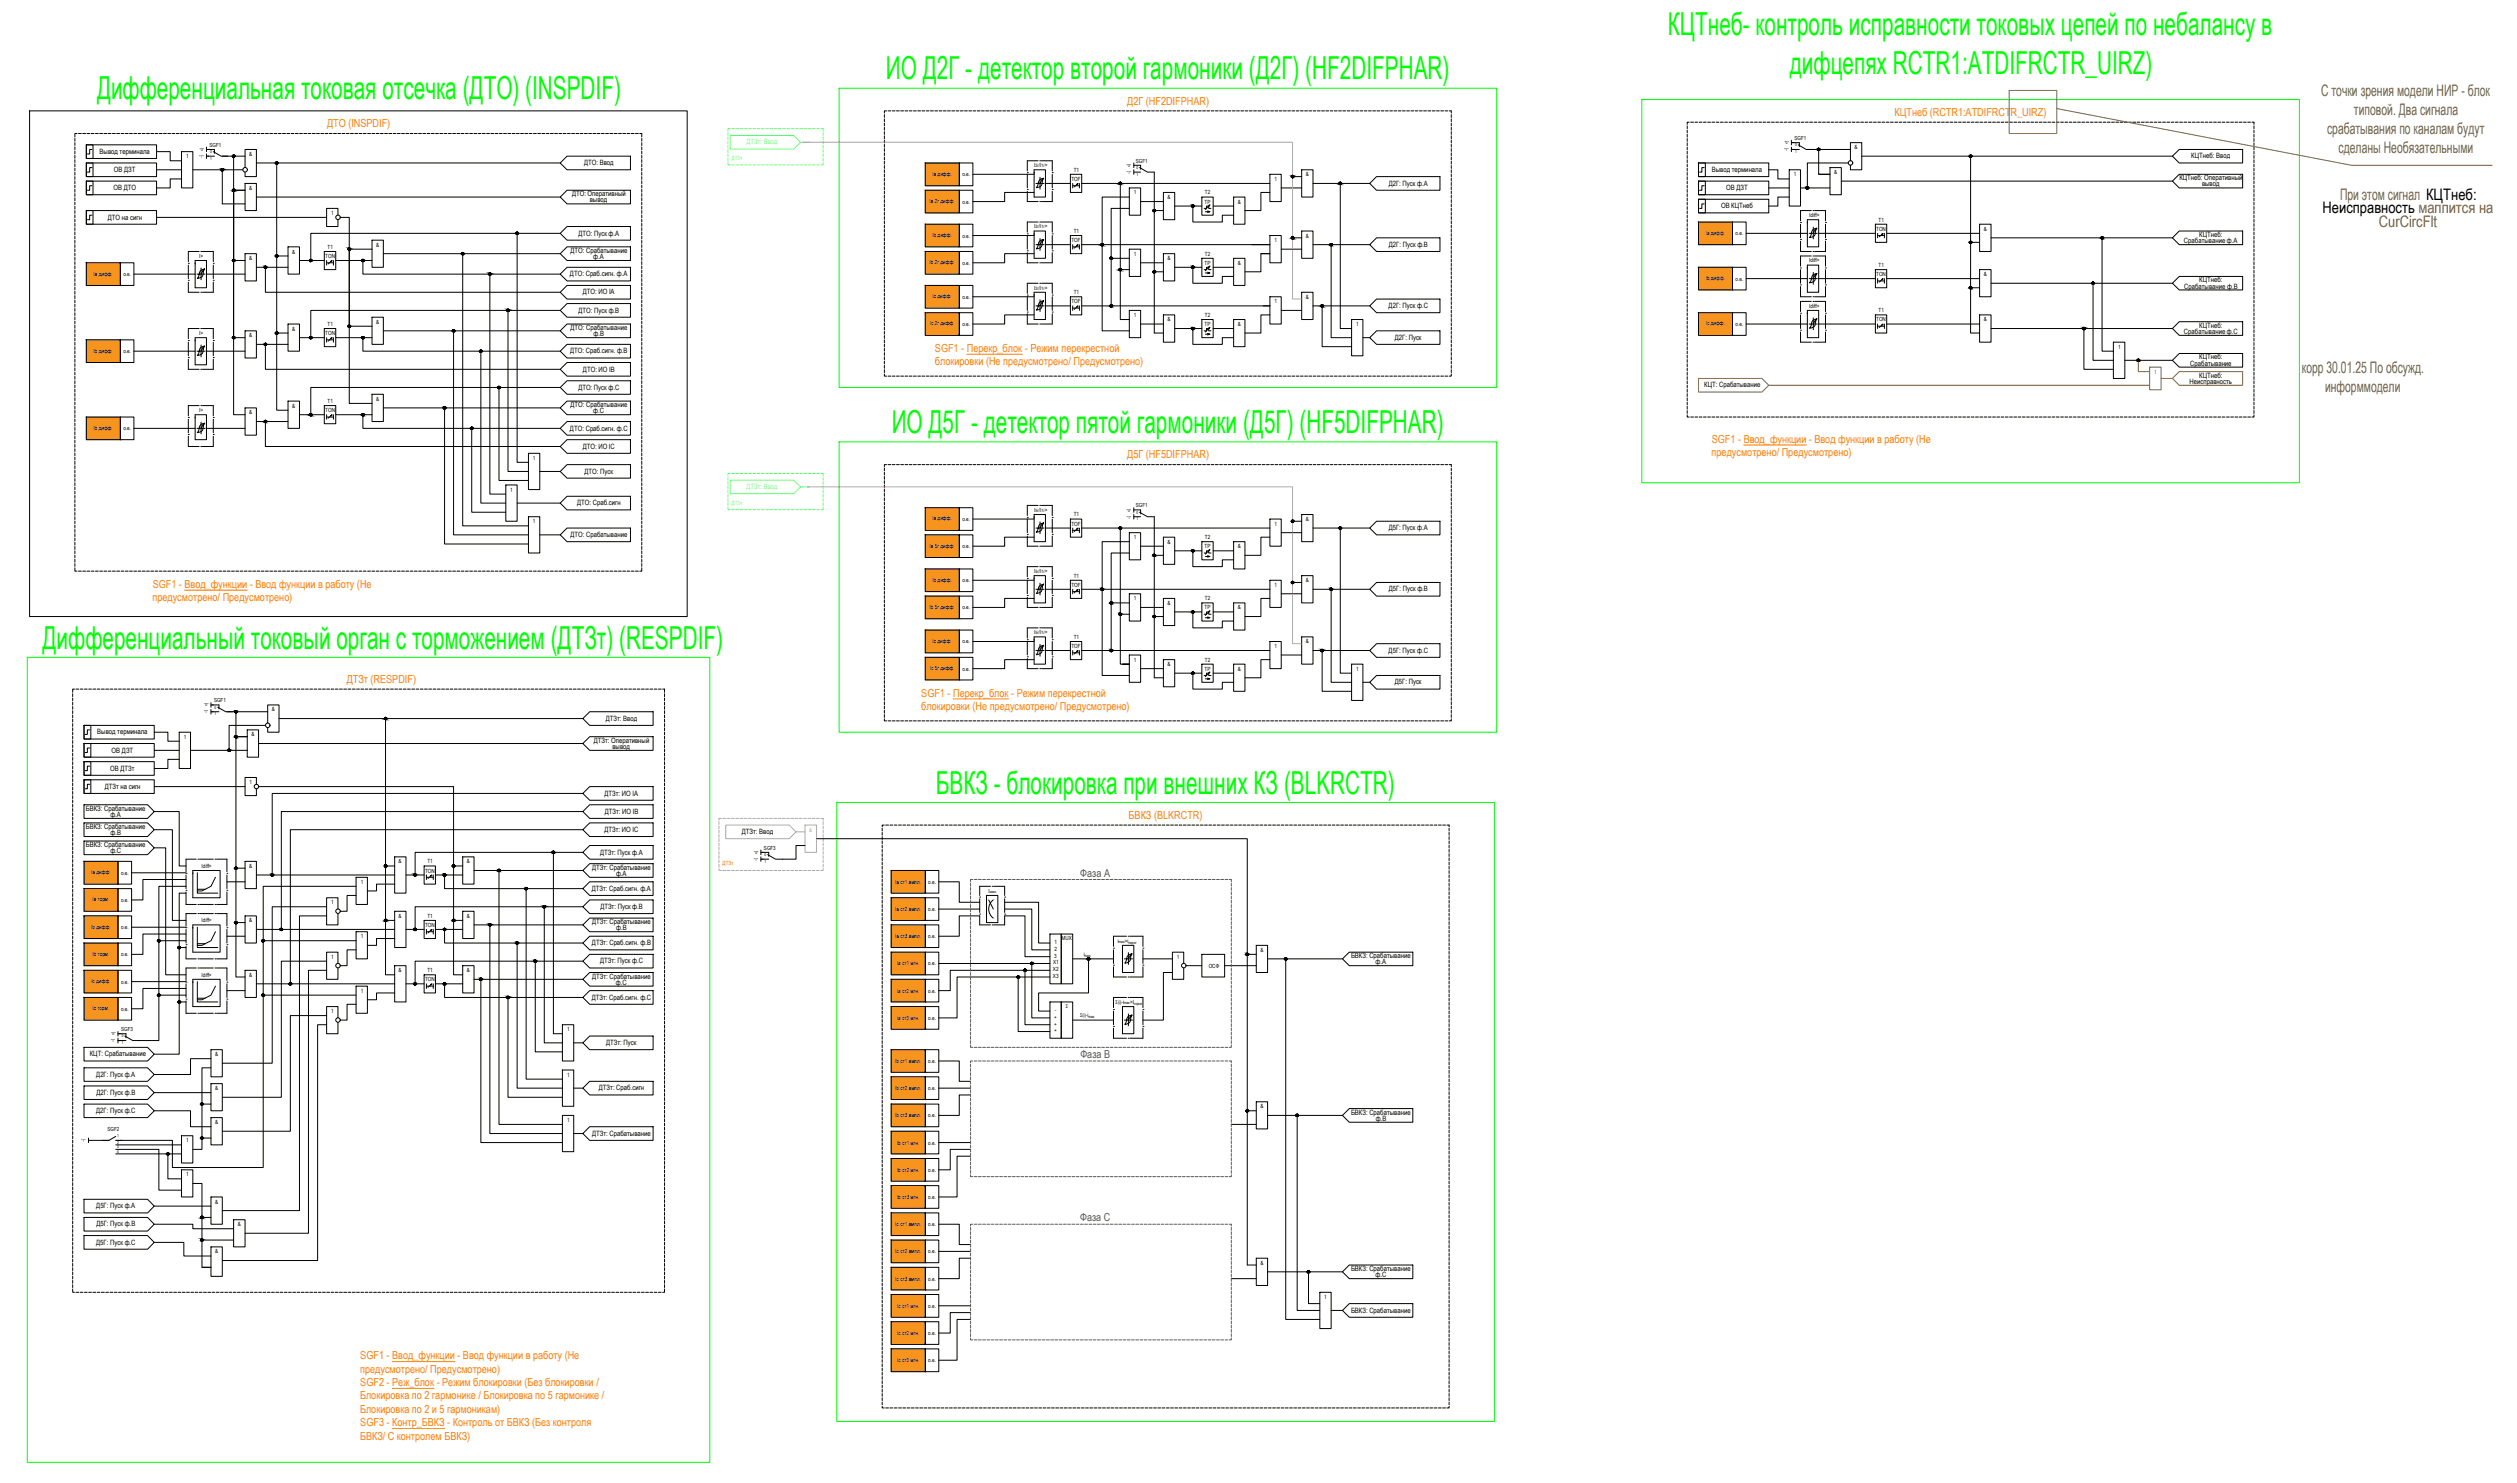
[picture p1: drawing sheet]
<svg xmlns="http://www.w3.org/2000/svg" width="828mm" height="488mm" viewBox="0 0 828 488" stroke-linecap="round" stroke-linejoin="round" font-family="sans-serif">
<defs><g id="words">
<g font-size="10.4" fill="#0f0">
<text x="548.9" y="11.6">КЦТнеб- контроль исправности токовых цепей по небалансу в</text>
<text x="291.6" y="26.1">ИО Д2Г - детектор второй гармоники (Д2Г) (HF2DIFPHAR)</text>
<text x="589" y="24.2">дифцепях RCTR1:ATDIFRCTR_UIRZ)</text>
<text x="31.9" y="32.5">Дифференциальная токовая отсечка (ДТО) (INSPDIF)</text>
<text x="293.5" y="142.5">ИО Д5Г - детектор пятой гармоники (Д5Г) (HF5DIFPHAR)</text>
<text x="14" y="213.4">Дифференциальный токовый орган с торможением (ДТЗт) (RESPDIF)</text>
<text x="308" y="261.2">БВКЗ - блокировка при внешних КЗ (BLKRCTR)</text>
</g>
<g font-size="5.2" fill="#727430">
<text x="763.9" y="31.6">С точки зрения модели НИР - блок</text>
<text x="774.7" y="37.8">типовой. Два сигнала</text>
<text x="765.8" y="44.1">срабатывания по каналам будут</text>
<text x="769.6" y="50.4">сделаны Необязательными</text>
<text x="770.1" y="65.8">При этом сигнал КЦТнеб:</text>
<text x="782.8" y="74.5">CurCircFlt</text>
<text x="757.5" y="122.8">корр 30.01.25 По обсужд.</text>
<text x="765.2" y="129">информмодели</text>
</g>
<text font-size="5.2" x="764.3" y="70.1">Неисправность маппится на</text>
<g font-size="3.6" fill="#ff7f00">
<text x="371" y="34.5">Д2Г (HF2DIFPHAR)</text>
<text x="107.6" y="41.9">ДТО (INSPDIF)</text>
<text x="623.4" y="38.2">КЦТнеб (RCTR1:ATDIFRCTR_UIRZ)</text>
<text x="307.7" y="115.8">SGF1 - Перекр_блок - Режим перекрестной</text>
<text x="307.7" y="120.2">блокировки (Не предусмотрено/ Предусмотрено)</text>
<text x="563.3" y="145.7">SGF1 - Ввод_функции - Ввод функции в работу (Не</text>
<text x="371" y="150.9">Д5Г (HF5DIFPHAR)</text>
<text x="563.3" y="150.1">предусмотрено/ Предусмотрено)</text>
<text x="50.2" y="197.8">предусмотрено/ Предусмотрено)</text>
<text x="50.3" y="193.4">SGF1 - Ввод_функции - Ввод функции в работу (Не</text>
<text x="114.1" y="224.7">ДТЗт (RESPDIF)</text>
<text x="303.2" y="229.2">SGF1 - Перекр_блок - Режим перекрестной</text>
<text x="303.2" y="233.7">блокировки (Не предусмотрено/ Предусмотрено)</text>
<text x="371.4" y="269.5">БВКЗ (BLKRCTR)</text>
<text x="118.6" y="447.3">SGF1 - Ввод_функции - Ввод функции в работу (Не</text>
<text x="118.5" y="451.7">предусмотрено/ Предусмотрено)</text>
<text x="118.5" y="460.5">Блокировка по 2 гармонике / Блокировка по 5 гармонике /</text>
<text x="118.6" y="456.1">SGF2 - Реж_блок - Режим блокировки (Без блокировки /</text>
<text x="118.5" y="464.9">Блокировка по 2 и 5 гармоникам)</text>
<text x="118.5" y="473.7">БВКЗ/ С контролем БВКЗ)</text>
<text x="118.6" y="469.3">SGF3 - Контр_БВКЗ - Контроль от БВКЗ (Без контроля</text>
</g>
<g font-size="3.6" fill="#58595b">
<text x="355.5" y="288.5">Фаза А</text>
<text x="355.6" y="348.2">Фаза В</text>
<text x="355.5" y="402">Фаза С</text>
</g>
<g font-size="2.4" fill="#0ff">
<text x="245.7" y="47.5">ДТЗт: Ввод</text>
<text x="245.7" y="161">ДТЗт: Ввод</text>
</g>
<g font-size="2.4">
<text x="32.8" y="50.6">Вывод терминала</text>
<text x="721.2" y="52.1">КЦТнеб: Ввод</text>
<text x="37.5" y="56.6">ОВ ДЗТ</text>
<text x="192.2" y="54.3">ДТО: Ввод</text>
<text x="563.3" y="56.6">Вывод терминала</text>
<text x="717.2" y="59.3">КЦТнеб: Оперативный</text>
<text x="37.3" y="62.6">ОВ ДТО</text>
<text x="188.3" y="64.6">ДТО: Оперативный</text>
<text x="457" y="61.1">Д2Г: Пуск ф.А</text>
<text x="568.1" y="62.6">ОВ ДЗТ</text>
<text x="724.7" y="61.3">вывод</text>
<text x="194.1" y="66.6">вывод</text>
<text x="566.4" y="68.6">ОВ КЦТнеб</text>
<text x="35.5" y="72.3">ДТО на сигн</text>
<text x="190.3" y="77.5">ДТО: Пуск ф.А</text>
<text x="723.8" y="78">КЦТнеб:</text>
<text x="187.7" y="83.2">ДТО: Срабатывание</text>
<text x="457.1" y="81.2">Д2Г: Пуск ф.В</text>
<text x="718.7" y="80">Срабатывание ф.А</text>
<text x="195.2" y="85.2">ф.А</text>
<text x="187.6" y="90.9">ДТО: Сраб.сигн. ф.А</text>
<text x="718.8" y="95">Срабатывание ф.В</text>
<text x="723.8" y="92.9">КЦТнеб:</text>
<text x="191.8" y="96.9">ДТО: ИО IА</text>
<text x="457" y="101.4">Д2Г: Пуск ф.С</text>
<text x="190.4" y="102.9">ДТО: Пуск ф.В</text>
<text x="723.8" y="107.8">КЦТнеб:</text>
<text x="187.7" y="108.6">ДТО: Срабатывание</text>
<text x="195.3" y="110.6">ф.В</text>
<text x="459" y="111.8">Д2Г: Пуск</text>
<text x="718.7" y="109.9">Срабатывание ф.С</text>
<text x="187.6" y="116.3">ДТО: Сраб.сигн. ф.В</text>
<text x="723.8" y="118.3">КЦТнеб:</text>
<text x="191.9" y="122.3">ДТО: ИО IB</text>
<text x="720.8" y="120.3">Срабатывание</text>
<text x="723.8" y="124.3">КЦТнеб:</text>
<text x="190.3" y="128.3">ДТО: Пуск ф.С</text>
<text x="560.9" y="127.5">КЦТ: Срабатывание</text>
<text x="720.6" y="126.3">Неисправность</text>
<text x="187.7" y="133.9">ДТО: Срабатывание</text>
<text x="195.2" y="136">ф.С</text>
<text x="187.6" y="141.7">ДТО: Сраб.сигн. ф.С</text>
<text x="191.8" y="147.7">ДТО: ИО IС</text>
<text x="192.3" y="155.9">ДТО: Пуск</text>
<text x="190" y="166.3">ДТО: Сраб.сигн</text>
<text x="187.7" y="176.8">ДТО: Срабатывание</text>
<text x="457" y="174.5">Д5Г: Пуск ф.А</text>
<text x="457.1" y="194.6">Д5Г: Пуск ф.B</text>
<text x="457" y="214.8">Д5Г: Пуск ф.C</text>
<text x="459" y="225.3">Д5Г: Пуск</text>
<text x="199.4" y="237.1">ДТЗт: Ввод</text>
<text x="32" y="241.7">Вывод терминала</text>
<text x="195.4" y="244.4">ДТЗт: Оперативный</text>
<text x="36.7" y="247.6">ОВ ДЗТ</text>
<text x="201.6" y="246.4">вывод</text>
<text x="36.3" y="253.6">ОВ ДТЗт</text>
<text x="34.5" y="259.6">ДТЗт на сигн</text>
<text x="199" y="261.8">ДТЗт: ИО IА</text>
<text x="28.2" y="266.8">БВКЗ: Срабатывание</text>
<text x="36.3" y="268.8">ф.А</text>
<text x="199" y="267.8">ДТЗт: ИО IB</text>
<text x="28.2" y="272.8">БВКЗ: Срабатывание</text>
<text x="36.4" y="274.8">ф.В</text>
<text x="199" y="273.8">ДТЗт: ИО IC</text>
<text x="244.1" y="274.5">ДТЗт: Ввод</text>
<text x="28.2" y="278.7">БВКЗ: Срабатывание</text>
<text x="36.3" y="280.8">ф.С</text>
<text x="197.5" y="281.2">ДТЗт: Пуск ф.А</text>
<text x="194.9" y="286.2">ДТЗт: Срабатывание</text>
<text x="194.8" y="293.2">ДТЗт: Сраб.сигн. ф.А</text>
<text x="202.7" y="288.2">ф.А</text>
<text x="197.6" y="299.1">ДТЗт: Пуск ф.В</text>
<text x="194.9" y="304.1">ДТЗт: Срабатывание</text>
<text x="194.8" y="311.1">ДТЗт: Сраб.сигн. ф.В</text>
<text x="202.8" y="306.1">ф.В</text>
<text x="197.5" y="317">ДТЗт: Пуск ф.С</text>
<text x="444.6" y="315.3">БВКЗ: Срабатывание</text>
<text x="452.7" y="317.3">ф.А</text>
<text x="194.9" y="322">ДТЗт: Срабатывание</text>
<text x="194.8" y="329">ДТЗт: Сраб.сигн. ф.С</text>
<text x="202.7" y="324">ф.С</text>
<text x="29.6" y="347.6">КЦТ: Срабатывание</text>
<text x="199.5" y="343.9">ДТЗт: Пуск</text>
<text x="31.7" y="354.3">Д2Г: Пуск ф.А</text>
<text x="197.1" y="358.9">ДТЗт: Сраб.сигн</text>
<text x="31.7" y="360.3">Д2Г: Пуск ф.B</text>
<text x="31.7" y="366.3">Д2Г: Пуск ф.C</text>
<text x="444.6" y="366.8">БВКЗ: Срабатывание</text>
<text x="452.8" y="368.8">ф.В</text>
<text x="194.9" y="373.8">ДТЗт: Срабатывание</text>
<text x="31.7" y="397.6">Д5Г: Пуск ф.А</text>
<text x="31.7" y="403.6">Д5Г: Пуск ф.B</text>
<text x="31.7" y="409.6">Д5Г: Пуск ф.C</text>
<text x="444.6" y="418.3">БВКЗ: Срабатывание</text>
<text x="452.7" y="420.3">ф.С</text>
<text x="444.6" y="432">БВКЗ: Срабатывание</text>
</g>
<g font-size="1.9">
<text x="61.2" y="52.1">1</text>
<text x="82" y="51.3">&amp;</text>
<text x="610.3" y="49.1">&amp;</text>
<text x="306.9" y="57.9">Ia дифф.</text>
<text x="316.7" y="58">о.е.</text>
<text x="340.3" y="55">I /I &gt;</text>
<text x="352.6" y="59.6">TOF</text>
<text x="353.4" y="56.6">T1</text>
<text x="419.4" y="59.6">1</text>
<text x="429.7" y="58">&amp;</text>
<text x="590.3" y="58">1</text>
<text x="603.6" y="57.3">&amp;</text>
<text x="82" y="62.5">&amp;</text>
<text x="373.2" y="64">1</text>
<text x="384.2" y="65.5">&amp;</text>
<text x="396.5" y="64">T2</text>
<text x="109" y="70.7">1</text>
<text x="305.9" y="66.8">Ia 2г дифф.</text>
<text x="316.7" y="67">о.е.</text>
<text x="396.4" y="67">TP</text>
<text x="407.3" y="67">&amp;</text>
<text x="595.4" y="71.4">Idiff&gt;</text>
<text x="340.3" y="75.1">I /I &gt;</text>
<text x="353.4" y="76.7">T1</text>
<text x="561.3" y="77.3">Ia дифф.</text>
<text x="571.2" y="77.4">о.е.</text>
<text x="617.4" y="75.9">TON</text>
<text x="618.2" y="73">T1</text>
<text x="652.8" y="75.9">&amp;</text>
<text x="96.1" y="83.4">&amp;</text>
<text x="107.8" y="81.9">T1</text>
<text x="123.7" y="81.2">&amp;</text>
<text x="306.9" y="78">Ib дифф.</text>
<text x="316.7" y="78.2">о.е.</text>
<text x="352.6" y="79.7">TOF</text>
<text x="419.4" y="79.7">1</text>
<text x="429.7" y="78.2">&amp;</text>
<text x="65.6" y="84.8">I&gt;</text>
<text x="82" y="85.6">&amp;</text>
<text x="107" y="84.9">TON</text>
<text x="305.9" y="86.9">Ib 2г дифф.</text>
<text x="316.7" y="87.1">о.е.</text>
<text x="373.2" y="84.2">1</text>
<text x="384.2" y="85.6">&amp;</text>
<text x="396.4" y="87.2">TP</text>
<text x="396.5" y="84.2">T2</text>
<text x="407.3" y="87.2">&amp;</text>
<text x="595.4" y="86.4">Idiff&gt;</text>
<text x="618.2" y="87.9">T1</text>
<text x="30.8" y="90.7">Ia дифф.</text>
<text x="40.6" y="90.9">о.е.</text>
<text x="340.3" y="95.3">I /I &gt;</text>
<text x="561.3" y="92.2">Ib дифф.</text>
<text x="571.2" y="92.4">о.е.</text>
<text x="617.4" y="90.9">TON</text>
<text x="652.8" y="90.9">&amp;</text>
<text x="306.9" y="98.2">Ic дифф.</text>
<text x="316.7" y="98.3">о.е.</text>
<text x="352.6" y="99.8">TOF</text>
<text x="353.4" y="96.9">T1</text>
<text x="419.4" y="99.8">1</text>
<text x="429.7" y="98.3">&amp;</text>
<text x="595.4" y="101.3">Idiff&gt;</text>
<text x="107.8" y="107.3">T1</text>
<text x="123.7" y="106.5">&amp;</text>
<text x="306" y="107.1">Ic 2г дифф.</text>
<text x="316.7" y="107.3">о.е.</text>
<text x="373.2" y="104.3">1</text>
<text x="384.2" y="105.8">&amp;</text>
<text x="396.4" y="107.3">TP</text>
<text x="396.5" y="104.3">T2</text>
<text x="407.3" y="107.3">&amp;</text>
<text x="446.3" y="107.3">1</text>
<text x="561.4" y="107.1">Ic дифф.</text>
<text x="571.2" y="107.3">о.е.</text>
<text x="617.4" y="105.8">TON</text>
<text x="618.2" y="102.8">T1</text>
<text x="652.8" y="105.8">&amp;</text>
<text x="65.6" y="110.2">I&gt;</text>
<text x="82" y="111">&amp;</text>
<text x="96.1" y="108.8">&amp;</text>
<text x="107" y="110.3">TON</text>
<text x="30.8" y="116.1">Ib дифф.</text>
<text x="40.6" y="116.2">о.е.</text>
<text x="697" y="114.8">1</text>
<text x="123.7" y="131.9">&amp;</text>
<text x="65.6" y="135.6">I&gt;</text>
<text x="82" y="136.4">&amp;</text>
<text x="96.1" y="134.2">&amp;</text>
<text x="107" y="135.7">TON</text>
<text x="107.8" y="132.7">T1</text>
<text x="30.8" y="141.4">Ib дифф.</text>
<text x="40.6" y="141.6">о.е.</text>
<text x="175.4" y="151.3">1</text>
<text x="167.9" y="161.8">1</text>
<text x="175.4" y="172.2">1</text>
<text x="306.9" y="171.3">Ia дифф.</text>
<text x="316.7" y="171.4">о.е.</text>
<text x="340.3" y="168.4">I /I &gt;</text>
<text x="352.6" y="173">TOF</text>
<text x="353.4" y="170">T1</text>
<text x="419.4" y="173">1</text>
<text x="429.7" y="171.5">&amp;</text>
<text x="373.2" y="177.5">1</text>
<text x="384.2" y="178.9">&amp;</text>
<text x="396.5" y="177.5">T2</text>
<text x="305.9" y="180.3">Ia 5г дифф.</text>
<text x="316.7" y="180.4">о.е.</text>
<text x="396.4" y="180.4">TP</text>
<text x="407.3" y="180.4">&amp;</text>
<text x="306.9" y="191.4">Ib дифф.</text>
<text x="316.7" y="191.6">о.е.</text>
<text x="340.3" y="188.6">I /I &gt;</text>
<text x="353.4" y="190.1">T1</text>
<text x="429.7" y="191.6">&amp;</text>
<text x="352.6" y="193.1">TOF</text>
<text x="373.2" y="197.6">1</text>
<text x="396.5" y="197.6">T2</text>
<text x="419.4" y="193.1">1</text>
<text x="305.9" y="200.4">Ib 5г дифф.</text>
<text x="316.7" y="200.6">о.е.</text>
<text x="384.2" y="199.1">&amp;</text>
<text x="396.4" y="200.6">TP</text>
<text x="407.3" y="200.6">&amp;</text>
<text x="340.3" y="208.7">I /I &gt;</text>
<text x="306.9" y="211.6">Ic дифф.</text>
<text x="316.7" y="211.7">о.е.</text>
<text x="352.6" y="213.3">TOF</text>
<text x="353.4" y="210.3">T1</text>
<text x="419.4" y="213.3">1</text>
<text x="429.7" y="211.7">&amp;</text>
<text x="306" y="220.6">Ic 5г дифф.</text>
<text x="316.7" y="220.7">о.е.</text>
<text x="373.2" y="217.8">1</text>
<text x="384.2" y="219.2">&amp;</text>
<text x="396.4" y="220.7">TP</text>
<text x="396.5" y="217.8">T2</text>
<text x="407.3" y="220.7">&amp;</text>
<text x="446.3" y="220.7">1</text>
<text x="89.4" y="234.1">&amp;</text>
<text x="60.5" y="243.1">1</text>
<text x="82.7" y="242.4">&amp;</text>
<text x="82.1" y="258">1</text>
<text x="30" y="287.7">Ia дифф.</text>
<text x="39.8" y="287.9">о.е.</text>
<text x="66.3" y="285.6">Idiff&gt;</text>
<text x="82" y="285.6">&amp;</text>
<text x="131.2" y="284.1">&amp;</text>
<text x="139.9" y="287.1">TON</text>
<text x="140.7" y="284.1">T1</text>
<text x="153.6" y="284.1">&amp;</text>
<text x="118.7" y="290.9">1</text>
<text x="294.6" y="290.9">Ia ст1 ампл.</text>
<text x="305.5" y="290.9">о.е.</text>
<text x="325.3" y="293.8">I</text>
<text x="30.4" y="296.7">Ia торм.</text>
<text x="39.8" y="296.8">о.е.</text>
<text x="109" y="297.6">1</text>
<text x="294.6" y="299.8">Ia ст2 ампл.</text>
<text x="305.5" y="299.8">о.е.</text>
<text x="30" y="305.6">Ib дифф.</text>
<text x="39.8" y="305.8">о.е.</text>
<text x="66.3" y="303.5">Idiff&gt;</text>
<text x="82" y="303.6">&amp;</text>
<text x="131.2" y="302">&amp;</text>
<text x="139.9" y="305.1">TON</text>
<text x="140.7" y="302">T1</text>
<text x="153.6" y="302">&amp;</text>
<text x="118.7" y="308.8">1</text>
<text x="294.6" y="308.8">Ia ст3 ампл.</text>
<text x="305.5" y="308.8">о.е.</text>
<text x="347.1" y="310.6">1</text>
<text x="349.4" y="309.5">MUX</text>
<text x="367.8" y="310.2">i</text>
<text x="370.2" y="310.2">&gt;i</text>
<text x="30.4" y="314.6">Ib торм.</text>
<text x="39.8" y="314.7">о.е.</text>
<text x="109" y="315.5">1</text>
<text x="295.3" y="317.7">ia ст1 мгн.</text>
<text x="305.5" y="317.7">о.е.</text>
<text x="346.6" y="317.4">X1</text>
<text x="347" y="315.1">3</text>
<text x="347" y="312.9">2</text>
<text x="356.7" y="314.7">i</text>
<text x="387.3" y="315.5">1</text>
<text x="414.8" y="313.3">&amp;</text>
<text x="30.1" y="323.5">Ic дифф.</text>
<text x="39.8" y="323.7">о.е.</text>
<text x="66.3" y="321.4">Idiff&gt;</text>
<text x="82" y="321.5">&amp;</text>
<text x="131.2" y="320">&amp;</text>
<text x="139.9" y="323">TON</text>
<text x="140.7" y="320">T1</text>
<text x="153.6" y="320">&amp;</text>
<text x="346.5" y="319.6">X2</text>
<text x="346.5" y="321.8">X3</text>
<text x="397.8" y="318.5">ОСФ</text>
<text x="118.7" y="326.7">1</text>
<text x="295.3" y="326.7">ia ст2 мгн.</text>
<text x="305.5" y="326.7">о.е.</text>
<text x="30.5" y="332.5">Ic торм.</text>
<text x="39.8" y="332.7">о.е.</text>
<text x="109" y="333.4">1</text>
<text x="295.3" y="335.6">ia ст3 мгн.</text>
<text x="305.5" y="335.6">о.е.</text>
<text x="347" y="335.3">+</text>
<text x="347.1" y="333">-</text>
<text x="357.9" y="334.7">i</text>
<text x="369.6" y="330.3">i</text>
<text x="371.9" y="330.3">&gt;I</text>
<text x="186.6" y="339.4">1</text>
<text x="347" y="337.5">+</text>
<text x="347" y="339.8">+</text>
<text x="70.8" y="347.6">&amp;</text>
<text x="294.6" y="349.8">Ib ст1 ампл.</text>
<text x="305.5" y="349.8">о.е.</text>
<text x="70.8" y="358.8">&amp;</text>
<text x="186.6" y="354.3">1</text>
<text x="294.6" y="358.8">Ib ст2 ампл.</text>
<text x="305.5" y="358.8">о.е.</text>
<text x="414.8" y="364.7">&amp;</text>
<text x="70.8" y="369.9">&amp;</text>
<text x="186.6" y="369.2">1</text>
<text x="294.6" y="367.7">Ib ст3 ампл.</text>
<text x="305.5" y="367.7">о.е.</text>
<text x="61.2" y="376">1</text>
<text x="295.2" y="376.7">Ib ст1 мгн.</text>
<text x="305.5" y="376.7">о.е.</text>
<text x="61.2" y="387.1">1</text>
<text x="295.2" y="385.6">Ib ст2 мгн.</text>
<text x="305.5" y="385.6">о.е.</text>
<text x="295.2" y="394.6">Ib ст3 мгн.</text>
<text x="305.5" y="394.6">о.е.</text>
<text x="70.8" y="396.1">&amp;</text>
<text x="78.2" y="403.6">&amp;</text>
<text x="294.6" y="403.5">Ic ст1 ампл.</text>
<text x="305.5" y="403.5">о.е.</text>
<text x="70.8" y="412.5">&amp;</text>
<text x="294.6" y="412.5">Ic ст2 ампл.</text>
<text x="305.5" y="412.5">о.е.</text>
<text x="414.8" y="416.2">&amp;</text>
<text x="294.6" y="421.5">Ic ст3 ампл.</text>
<text x="305.5" y="421.4">о.е.</text>
<text x="295.2" y="430.4">Ic ст1 мгн.</text>
<text x="305.5" y="430.4">о.е.</text>
<text x="435.8" y="427.4">1</text>
<text x="295.2" y="439.4">Ic ст2 мгн.</text>
<text x="305.5" y="439.4">о.е.</text>
<text x="295.2" y="448.3">Ic ст3 мгн.</text>
<text x="305.5" y="448.3">о.е.</text>
</g>
<g font-size="1.9" fill="#0ff">
<text x="240.8" y="52.6">ДТЗт</text>
<text x="240.8" y="166">ДТЗт</text>
</g>
<text font-size="1.9" fill="#727430" x="709" y="123">1</text>
<text font-size="1.9" fill="#f0f" x="266.3" y="273.7">&amp;</text>
<text font-size="1.9" fill="#ff7f00" x="237.8" y="284.8">ДТЗт</text>
<g font-size="1.8">
<text x="590.6" y="46.1">SGF1</text>
<text x="69" y="48.3">SGF1</text>
<text x="373.8" y="53.5">SGF1</text>
<text x="373.8" y="167">SGF1</text>
<text x="70.4" y="231.1">SGF1</text>
<text x="251.4" y="279.7">SGF3</text>
<text x="39.9" y="339.3">SGF3</text>
<text x="35.4" y="372.2">SGF2</text>
</g>
<g font-size="1.6">
<text x="350.7" y="331.8">Σ</text>
<text x="355.4" y="334.6">Σ(i)-</text>
<text x="367.1" y="330.2">Σ(i)-</text>
</g>
<g font-size="1.5">
<text x="340.7" y="55">2г 1г</text>
<text x="340.7" y="75.1">2г 1г</text>
<text x="340.7" y="95.3">2г 1г</text>
<text x="340.7" y="168.4">5г 1г</text>
<text x="340.7" y="188.6">5г 1г</text>
<text x="340.7" y="208.7">5г 1г</text>
</g>
<g font-size="1.3">
<text x="587.4" y="47.4">&quot;0&quot;</text>
<text x="65.7" y="52">&quot;1&quot;</text>
<text x="65.8" y="49.7">&quot;0&quot;</text>
<text x="69.1" y="50.4">0</text>
<text x="69.1" y="52.6">1</text>
<text x="587.3" y="49.7">&quot;1&quot;</text>
<text x="590.8" y="48.1">0</text>
<text x="590.8" y="50.4">1</text>
<text x="370.8" y="57.2">&quot;1&quot;</text>
<text x="370.8" y="54.9">&quot;0&quot;</text>
<text x="374" y="55.6">0</text>
<text x="374" y="57.8">1</text>
<text x="370.8" y="170.6">&quot;1&quot;</text>
<text x="370.8" y="168.4">&quot;0&quot;</text>
<text x="374" y="169">0</text>
<text x="374" y="171.3">1</text>
<text x="67.3" y="232.4">&quot;0&quot;</text>
<text x="70.6" y="233.2">0</text>
<text x="67.1" y="234.8">&quot;1&quot;</text>
<text x="70.6" y="235.5">1</text>
<text x="248.2" y="281">&quot;0&quot;</text>
<text x="251.6" y="281.7">0</text>
<text x="248.1" y="283.3">&quot;1&quot;</text>
<text x="251.6" y="283.9">1</text>
<text x="325.7" y="293.8">макс</text>
<text x="368.1" y="310.4">max</text>
<text x="371.4" y="310.6">порог</text>
<text x="356.9" y="315">max</text>
<text x="358.2" y="334.9">max</text>
<text x="369.8" y="330.5">max</text>
<text x="373.2" y="330.8">порог</text>
<text x="36.7" y="340.7">&quot;0&quot;</text>
<text x="40.1" y="341.4">0</text>
<text x="36.5" y="343">&quot;1&quot;</text>
<text x="40.1" y="343.7">1</text>
<text x="26.8" y="375.8">&quot;1&quot;</text>
<text x="38.5" y="376.5">2</text>
<text x="38.5" y="374.2">1</text>
<text x="38.5" y="377.9">3</text>
<text x="38.6" y="379.5">4</text>
</g>
</g></defs>
<!-- layer: 0 -->
<g fill="none" stroke="#000" stroke-width=".33">
<path d="M9.7 36.5h216.4v166.4h-216.4zM28.4 59.6h2.2v4.5h-2.2zM28.4 59.6h23.1v4.5h-23.1zM28.4 53.6h2.2v4.5h-2.2zM28.4 53.6h23.1v4.5h-23.1zM28.4 47.7h2.2v4.5h-2.2zM28.4 47.7h23.1v4.5h-23.1zM30.3 55.2h-.8v1.4h-.8M30.3 49.2h-.8v1.5h-.8M51.5 49.9h4.5v3h3.7M51.5 55.9h8.2M59.7 49.9h3.8v11.9h-3.8z"/>
<path d="M59.7 58.9h-3.7v2.9h-4.5M63.5 55.9h9.7M67.9 51.4h.8M67.9 48.4v1.5M67.9 50.7v1.5M67.9 49.2h.8M73.2 51.4h3.7v11.2h3.7h-3.7v23.1h3.7M76.9 51.4h3.7M79.9 55.9h-6.7v11.2h7.4M84.4 53.6h100M91.1 53.6v30.6h3.7M304.5 53.6h11.2v7.5h-11.2z"/>
<path d="M315.7 53.6h4.5v7.5h-4.5zM352.3 57.4h3.7v5.9h-3.7zM379.9 56.6v53h3M425.4 58.1h3M559 59.6h2.2v4.5h-2.2zM559 59.6h23.1v4.5h-23.1zM559 53.6h2.2v4.5h-2.2zM559 53.6h23.1v4.5h-23.1zM560.8 55.2h-.7v1.4h-.8M582.1 55.9h3v3h3.7M588.8 55.9h3.7v11.9h-3.7zM589.5 49.2h.8"/>
<path d="M589.5 46.2v1.5M589.5 48.4v1.5M589.5 46.9h.8M594.8 49.2h3.7v8.2h3.7h-3.7M598.5 49.2h10.5M606 59.6h108.9M608.2 53.6h-13.4v8.2M612.7 51.4h102.2M648.5 51.4v28.4h3M30.3 61.1h-.8v1.5h-.8M51.5 71.5h56M84.4 64.9h100"/>
<path d="M111.2 70.8v-2.2h-3.7v5.9h3.7v-2.2M112 71.5h2.9v61.3h7.5M170.2 76.8v75.3h3.7M184.4 76.8h-82.1v8.9M304.5 62.6h11.2v7.5h-11.2zM304.5 73.8h11.2v7.4h-11.2zM315.7 62.6h4.5v7.5h-4.5zM315.7 73.8h4.5v7.4h-4.5zM340.3 63.3h-9.7v3h-10.4M352.3 77.5h3.7v6h-3.7zM353 60.4v1.4M353 61.1h2.2"/>
<path d="M354.4 60.6l.4-.2-1.3 1.1M354.8 60.4l-.2 .3M355.2 60.4v1.4M356 60.4h61.9M368.7 60.4v44.8h2.9h-2.2M371.6 64.9h-8.9v44h8.9M371.6 68.6h-5.9v32.1M375.4 66.3h7.5M379.9 69.3h3M386.6 67.8h8.9M392.6 67.8v5.3h9.7v-2.3h3.7M395.5 64.9h3.7v5.9h-3.7z"/>
<path d="M396.3 68.6h.7v-.8h.8v.8h.7M396.7 69.7h1.4M397.4 69.4l.7 .3-.7 .2M397.8 67.6l.3-.2-.1 .4M398.1 67.4l-1.4 1.6M399.2 67.8h6.8M417.9 63.3h-2.9v6h-5.3M421.6 61.8h6.8M425.4 78.3h3M432.1 60.4h18.7M441.1 60.4v47.7h3.7M559 73.1h11.1v7.4h-11.1z"/>
<path d="M559 65.6h2.2v4.5h-2.2zM559 65.6h23.1v4.5h-23.1zM560.8 67.1h-.7v1.5h-.8M560.8 61.1h-.7v1.5h-.8M570.1 73.1h4.5v7.4h-4.5zM582.1 61.8h6.7M588.8 64.9h-3.7v2.9h-3M592.5 61.8h9.7M617.2 73.8h3.7v6h-3.7zM617.9 76.8v1.5M617.9 77.5h2.2M619.3 77l.4-.2-1.2 1.1"/>
<path d="M619.7 76.8l-.2 .4M620.1 76.8v1.5M620.9 76.8h30.6M648.5 79.8v14.9h3M655.2 78.3h59.7M691.8 78.3v37.3h3.7M28.4 86.5h11.2v7.4h-11.2zM39.6 86.5h4.5v7.4h-4.5zM87.3 88v8.2h97.1M91.1 84.2v25.4h3.7M106.7 82.8h3.8v5.9h-3.8zM107.5 85.7v1.5"/>
<path d="M107.5 86.5h2.2M108.9 85.9l.4-.1-1.3 1.1M109.3 85.8l-.2 .3M109.7 85.7v1.5M119.4 85.7v4.5h65M122.4 82h-7.5v25.4h7.5M126.2 83.5h58.2M152.3 83.5v89.6h21.6M161.2 90.2v72.4h5.3M184.4 96.2l2.2-2.3h20.9v4.5h-20.9zM304.5 82.8h11.2v7.4h-11.2zM304.5 93.9h11.2v7.5h-11.2z"/>
<path d="M315.7 82.8h4.5v7.4h-4.5zM315.7 93.9h4.5v7.5h-4.5zM340.3 83.5h-9.7v3h-10.4M352.3 97.7h3.7v5.9h-3.7zM353 80.5v1.5M353 81.2h2.2M354.4 80.7l.4-.1-1.3 1.1M354.8 80.6l-.2 .3M355.2 80.5v1.5M356 80.5h61.9M365.7 85h5.9M368.7 88.7h2.9"/>
<path d="M375.4 86.5h7.5M379.9 89.4h3M386.6 88h8.9M392.6 88v5.2h9.7v-2.2h3.7M395.5 85h3.7v6h-3.7zM396.3 88.7h.7v-.7h.8v.7h.7M396.7 89.8h1.4M397.4 89.6l.7 .2-.7 .3M397.8 87.8l.3-.2-.1 .4M398.1 87.6l-1.4 1.5M399.2 88h6.8M415 83.5h2.9h-2.9v5.9h-5.3"/>
<path d="M421.6 82h6.8M432.1 80.5h18.7M438.1 80.5v30.6h6.7M559 88h11.1v7.4h-11.1zM570.1 88h4.5v7.4h-4.5zM617.2 88.7h3.7v6h-3.7zM617.9 91.7v1.5M617.9 92.5h2.2M619.3 91.9l.4-.2-1.2 1.1M619.7 91.7l-.2 .4M620.1 91.7v1.5M620.9 91.7h30.6"/>
<path d="M648.5 94.7v14.9h3M655.2 93.2h59.7M688.8 93.2v25.4h6.7M28.4 111.8h11.2v7.5h-11.2zM39.6 111.8h4.5v7.5h-4.5zM80.6 111.1h-3.7v-48.5v73.9h3.7M87.3 113.3v8.2h97.1M91.1 109.6v25.4h3.7M106.7 108.1h3.8v6h-3.8zM107.5 111.1v1.5M107.5 111.8h2.2M108.9 111.3l.4-.2-1.3 1.2"/>
<path d="M109.3 111.1l-.2 .4M109.7 111.1v1.5M119.4 111.1v4.5h65M126.2 108.9h58.2M149.3 108.9v67.1h24.6M158.2 115.6v50h8.3M167.2 102.1v53h6.7M184.4 102.1h-82.1v9M304.5 102.9h11.2v7.5h-11.2zM315.7 102.9h4.5v7.5h-4.5zM340.3 103.6h-9.7v3h-10.4M353 100.7v1.4"/>
<path d="M353 101.4h2.2M354.4 100.9l.4-.2-1.3 1.1M354.8 100.7l-.2 .3M355.2 100.7v1.4M356 100.7h61.9M375.4 106.6h7.5M386.6 108.1h8.9M392.6 108.1v5.2h9.7v-2.2h3.7M395.5 105.2h3.7v5.9h-3.7zM396.3 108.9h.7v-.8h.8v.8h.7M396.7 110h1.4M397.4 109.7l.7 .3-.7 .2"/>
<path d="M397.8 107.9l.3-.2-.1 .4M398.1 107.7l-1.4 1.6M399.2 108.1h6.8M417.9 103.6h-2.9v6h-5.3M421.6 102.1h6.8M432.1 100.7h18.7M435.1 100.7v13.4h9.7M444.8 105.2h3.7v11.9h-3.7zM448.5 111.1h2.3M559 102.9h11.1v7.5h-11.1zM570.1 102.9h4.5v7.5h-4.5zM617.2 103.6h3.7v6h-3.7z"/>
<path d="M617.9 106.6v1.5M617.9 107.4h2.2M619.3 106.8l.4-.1-1.2 1.1M619.7 106.7l-.2 .3M620.1 106.6v1.5M620.9 106.6h30.6M655.2 108.1h59.7M685.8 108.1v13.4h9.7M695.5 112.6h3.8v11.9h-3.8zM699.3 118.6h15.6M28.4 137.2h11.2v7.5h-11.2zM39.6 137.2h4.5v7.5h-4.5z"/>
<path d="M87.3 138.7v8.2h97.1M106.7 133.5h3.8v5.9h-3.8zM107.5 136.5v1.5M107.5 137.2h2.2M108.9 136.7l.4-.2-1.3 1.1M109.3 136.5l-.2 .4M109.7 136.5v1.5M119.4 136.5v4.5h65M126.2 134.2h58.2M146.3 134.2v44.8h27.6M164.2 127.5v30.6h9.7M184.4 127.5h-82.1v9"/>
<path d="M184.4 121.5l2.2-2.2h20.9v4.5h-20.9zM155.2 141v27.6h11.3M166.5 159.6h3.7v11.9h-3.7zM173.9 149.2h3.7v11.9h-3.7zM177.6 155.1h6.8M184.4 146.9l2.2-2.2h20.9v4.5h-20.9zM170.2 165.6h14.2M173.9 170h3.7v12h-3.7zM177.6 176h6.8M304.5 167.1h11.2v7.4h-11.2zM304.5 176h11.2v7.5h-11.2zM315.7 167.1h4.5v7.4h-4.5z"/>
<path d="M315.7 176h4.5v7.5h-4.5zM340.3 176.8h-9.7v2.9h-10.4M352.3 170.8h3.7v6h-3.7zM353 173.8v1.5M353 174.5h2.2M354.4 174l.4-.2-1.3 1.1M354.8 173.8l-.2 .4M355.2 173.8v1.5M356 173.8h61.9M368.7 173.8v44.8h2.9h-2.2M371.6 178.3h-8.9v44h8.9M375.4 179.7h7.5"/>
<path d="M379.9 170v53.1h3M395.5 178.3h3.7v5.9h-3.7zM417.9 176.8h-2.9v5.9h-5.3M421.6 175.3h6.8M425.4 171.5h3M432.1 173.8h18.7M441.1 173.8v47.7h3.7M304.5 187.2h11.2v7.5h-11.2zM304.5 196.2h11.2v7.4h-11.2zM315.7 187.2h4.5v7.5h-4.5zM315.7 196.2h4.5v7.4h-4.5zM340.3 196.9h-9.7v3h-10.4"/>
<path d="M352.3 191h3.7v5.9h-3.7zM353 193.9v1.5M353 194.7h2.2M354.4 194.1l.4-.1-1.3 1.1M354.8 194l-.2 .3M355.2 193.9v1.5M356 193.9h61.9M365.7 198.4h5.9M371.6 182h-5.9v32.1M375.4 199.9h7.5M379.9 182.7h3M386.6 181.3h8.9"/>
<path d="M392.6 181.3v5.2h9.7v-2.3h3.7M395.5 198.4h3.7v6h-3.7zM396.3 182h.7v-.7h.8v.7h.7M396.7 183.1h1.4M397.4 182.9l.7 .2-.7 .2M397.8 181.1l.3-.2-.1 .3M398.1 180.9l-1.4 1.5M399.2 181.3h6.8M417.9 196.9h-2.9v6h-5.3M421.6 195.4h6.8M425.4 191.7h3M432.1 193.9h18.7"/>
<path d="M438.1 193.9v30.6h6.7M304.5 207.3h11.2v7.5h-11.2zM304.5 216.3h11.2v7.5h-11.2zM315.7 207.3h4.5v7.5h-4.5zM315.7 216.3h4.5v7.5h-4.5zM340.3 217.1h-9.7v2.9h-10.4M352.3 211.1h3.7v6h-3.7zM353 214.1v1.5M353 214.8h2.2M354.4 214.3l.4-.2-1.3 1.1M354.8 214.1l-.2 .4M355.2 214.1v1.5"/>
<path d="M356 214.1h61.9M368.7 202.1h2.9M379.9 202.9h3M386.6 201.4h8.9M392.6 201.4v5.2h9.7v-2.2h3.7M395.5 218.6h3.7v5.9h-3.7zM396.3 202.1h.7v-.7h.8v.7h.7M396.7 203.3h1.4M397.4 203l.7 .3-.7 .2M397.8 201.2l.3-.2-.1 .4M398.1 201l-1.4 1.5M399.2 201.4h6.8"/>
<path d="M417.9 217.1h-2.9v6h-5.3M421.6 215.6h6.8M432.1 214.1h18.7M435.1 214.1v13.4h9.7M444.8 218.6h3.7v11.9h-3.7zM27.6 238.7h2.3v4.5h-2.3zM27.6 238.7h23.2v4.5h-23.2zM69.4 234.2h.8M69.4 231.3v1.4M69.4 233.5v1.5M69.4 232h.8M74.7 234.2h2.9v8.2h3.8h-3.8v43.3h3"/>
<path d="M77.6 234.2h10.5M87.3 238.7h-11.9v8.2M91.8 236.5h100M126.9 236.5v48.5h3M375.4 220h7.5M386.6 221.5h8.9M392.6 221.5v5.3h9.7v-2.3h3.7M396.3 222.3h.7v-.8h.8v.8h.7M396.7 223.4h1.4M397.4 223.2l.7 .2-.7 .2M397.8 221.4l.3-.2-.1 .3M398.1 221.2l-1.4 1.5"/>
<path d="M399.2 221.5h6.8M448.5 224.5h2.3M27.6 250.7h2.3v4.4h-2.3zM27.6 250.7h23.2v4.4h-23.2zM27.6 244.7h2.3v4.5h-2.3zM27.6 244.7h23.2v4.5h-23.2zM29.5 252.1h-.8v1.5h-.7M29.5 246.2h-.8v1.4h-.7M29.5 240.2h-.8v1.5h-.7M50.8 241h4.4v2.9h3.8M50.8 246.9h8.2M50.8 258.9h29.8"/>
<path d="M59 241h3.7v11.9h-3.7zM59 249.9h-3.8v3h-4.4M62.7 246.9h18.7M84.4 258.1v-2.2h-3.8v5.9h3.8v-2.2M85.1 258.9h64.2v26.1h3M85.1 244.7h106.7M50.8 267.1h8.2v17.9h2.2M50.8 273h5.9v29.9h4.5M50.8 279h3.7v41.8h6.7M191.8 261.1h-102.2v26.8M191.8 261.1l2.3-2.2h20.8v4.5h-20.8zM191.8 267.1l2.3-2.3h20.8v4.5h-20.8z"/>
<path d="M191.8 273l2.3-2.2h20.8v4.5h-20.8zM191.8 267.1h-99.2v38.8M191.8 273h-96.3v50.8M250.4 279.7v1.6M264.9 278.3h-2.9v4.4h-4.5M268.7 276h141.8v38.1h2.9M27.6 283.5h11.2v7.5h-11.2zM27.6 292.4h11.2v7.5h-11.2zM38.8 283.5h4.5v7.5h-4.5zM38.8 292.4h4.5v7.5h-4.5zM61.2 289.4h-14.2v6.8h-3.7M61.2 291.7h-8.9v50.7h-6.7"/>
<path d="M61.2 293.9h-2.2v53h-8.2M64.9 287.2v6.7h6.8M64.9 292.6h2.6M70.9 288.7l-1.5 3-2.9 1.5h-1.6M74.7 290.2h5.9M77.6 285.7v17.9h3M84.4 287.9h45.5M107.5 298.4h-17.9v51.5h-16.4M117.2 291.7h-30.6v92.5h-29.9v-8.9h-18.6M117.2 294.7h-3v5.2h-2.2M126.9 285v17.9h3M129.9 282h3.7v11.9h-3.7z"/>
<path d="M129.9 299.9h3.7v11.9h-3.7zM129.9 291h-6v2.2h-3M139.6 285h3.7v6h-3.7zM140.3 287.9v1.5M140.3 288.7h2.3M141.7 288.2l.4-.2-1.3 1.1M142.1 288l-.2 .3M142.6 287.9v1.5M143.3 287.9h9M146.3 287.9v4.5h45.5M149.3 285v17.9h3M156 286.5h35.8"/>
<path d="M164.2 286.5v83.5h20.9M173.1 292.4v62.7h12M179.1 298.4v44.8h6M182.1 280.5v59.7h3M191.8 280.5h-55.2v7.4M191.8 298.4h-55.2v7.5M250.4 282v1.5M250.4 280.5h.7M250.4 282.7h.7M293.3 286.5h11.2v7.4h-11.2zM293.3 295.4h11.2v7.5h-11.2zM304.5 286.5h4.5v7.4h-4.5z"/>
<path d="M304.5 295.4h4.5v7.5h-4.5zM309 290.2h6.7v6.7h6.7M309 299.2h13.4M324.7 294.7h3.7v8.9h-3.7zM325.4 296.2l1.5 3M326.9 296.1a3.7 3.7 0 0 0 0 6M330.6 296.9h11.2v13.4h3.7M330.6 299.2h9v13.4h5.9M27.6 301.4h11.2v7.5h-11.2zM27.6 310.3h11.2v7.5h-11.2zM27.6 319.3h11.2v7.5h-11.2zM38.8 301.4h4.5v7.5h-4.5z"/>
<path d="M38.8 310.3h4.5v7.5h-4.5zM38.8 319.3h4.5v7.5h-4.5zM52.3 309.6h8.9M59 311.8h2.2M61.2 307.4h-14.2v6.7h-3.7M64.9 305.1v6.7h6.8M64.9 310.6h2.6M70.9 306.6l-1.5 3-2.9 1.5h-1.6M74.7 308.1h5.9M77.6 303.6v17.9h3M84.4 305.9h45.5M86.6 309.6h30.6"/>
<path d="M107.5 316.3h-14.9v44.8h-19.4M107.5 301.4h-8.9v97h-25.4M107.5 319.3h-6v86.5h-20.9M117.2 312.6h-3v5.2h-2.2M126.9 302.9v17.9h3M129.9 317.8h3.7v11.9h-3.7zM129.9 308.9h-6v2.2h-3M139.6 302.9h3.7v6h-3.7zM140.3 305.9v1.5M140.3 306.6h2.3M141.7 306.1l.4-.2-1.3 1.1M142.1 305.9l-.2 .3"/>
<path d="M142.6 305.9v1.5M143.3 305.9h9M146.3 305.9v4.4h45.5M149.3 302.9v17.9h3M156 304.4h35.8M161.2 304.4v68.6h23.9M170.2 310.3v47.8h14.9M176.2 316.3v29.9h8.9M191.8 316.3h-55.2v7.5M293.3 304.4h11.2v7.4h-11.2zM293.3 313.3h11.2v7.5h-11.2zM304.5 304.4h4.5v7.4h-4.5z"/>
<path d="M304.5 313.3h4.5v7.5h-4.5zM309 317.1h36.5M322.4 301.4h-6.7v6.7h-6.7M330.6 301.4h6.7v13.4h8.2M337.3 319.3v17.9h8.2M339.6 317.1v17.9h5.9M345.5 319.3h-32.8v6.7h-3.7M345.5 307.4h3.8v16.4h-3.8zM349.3 307.4h3.7v16.4h-3.7zM353 315.5h13.4M358.2 315.5v11.3h-16.4v5.9h3.7M376.1 315.5h9.7"/>
<path d="M390.3 317.8h5.2M395.5 314.1h7.5v7.4h-7.5zM403 317.8h10.4M410.5 314.1v102.2h2.9M417.2 315.5h24.6M423.1 315.5v118.7h11.2M27.6 328.2h11.2v7.5h-11.2zM38.8 328.2h4.5v7.5h-4.5zM38.8 339.5v1.4M52.3 327.5h8.9M59 329.7h2.2M61.2 325.3h-14.2v6.7h-3.7"/>
<path d="M64.9 323v6.7h6.8M64.9 328.5h2.6M70.9 324.5l-1.5 3-2.9 1.5h-1.6M74.7 326h5.9M84.4 323.8h45.5M86.6 327.5h30.6M107.5 334.2h-12v38.1h-22.3M107.5 337.2h-3v77.6h-31.3M117.2 330.5h-3v5.2h-2.2M129.9 326.8h-6v2.2h-3M139.6 320.8h3.7v6h-3.7zM140.3 323.8v1.5"/>
<path d="M140.3 324.5h2.3M141.7 324l.4-.2-1.3 1.1M142.1 323.8l-.2 .3M142.6 323.8v1.5M143.3 323.8h9M146.3 323.8v4.4h45.5M156 322.3h35.8M158.2 322.3v53.7h26.9M167.2 328.2v32.9h17.9M185.1 337.2h3.7v12h-3.7zM293.3 322.3h11.2v7.4h-11.2zM293.3 331.3h11.2v7.4h-11.2z"/>
<path d="M304.5 322.3h4.5v7.4h-4.5zM304.5 331.3h4.5v7.4h-4.5zM335.1 321.5v18h10.4M345.5 321.5h-30.5v13.5h-6M345.5 329.7h3.8v12h-3.8zM349.3 329.7h3.7v12h-3.7zM353 335.7h13.4M385.8 320h-2.9v15.7h-6.8M38.8 341.7v1.5M38.8 340.2h.8M38.8 342.4h.8M50.8 359.6h18.6"/>
<path d="M69.4 351.4h-2.9v26.8h-3M69.4 348.4h-6.7v5.2h-11.9M185.1 352.1h3.7v12h-3.7zM188.8 343.2h3M188.8 358.1h3M293.3 345.4h11.2v7.5h-11.2zM293.3 354.4h11.2v7.4h-11.2zM304.5 345.4h4.5v7.5h-4.5zM304.5 354.4h4.5v7.4h-4.5zM309 349.2h6.7v6.7h3.7M309 358.1h10.4M29.1 375.3h6.8"/>
<path d="M38.1 378.2h14.2v13.5h7.4M38.1 376.8h21.6M38.1 379.7h21.6M50.8 365.5h11.9v5.3h6.7M55.2 379.7v8.2h4.5M66.5 363.3h2.9M66.5 374.5h2.9M185.1 367.1h3.7v11.9h-3.7zM188.8 373h3M293.3 363.3h11.2v7.5h-11.2zM293.3 372.3h11.2v7.4h-11.2zM304.5 363.3h4.5v7.5h-4.5z"/>
<path d="M304.5 372.3h4.5v7.4h-4.5zM309 376h10.4M319.4 360.3h-3.7v6.8h-6.7M319.4 378.2h-6.7v6.8h-3.7M405.2 370h8.2M410.5 365.5h2.9M417.2 367.1h24.6M426.9 367.1v64.1h7.4M50.8 396.9h18.6M63.5 389.5h3v27.6h2.9h-2.9M293.3 381.3h11.2v7.4h-11.2zM293.3 390.2h11.2v7.4h-11.2z"/>
<path d="M293.3 399.2h11.2v7.4h-11.2zM304.5 381.3h4.5v7.4h-4.5zM304.5 390.2h4.5v7.4h-4.5zM304.5 399.2h4.5v7.4h-4.5zM319.4 380.5h-4.4v13.4h-6M50.8 402.9h12.7v1.5h13.4M50.8 408.9h9.7v4.4h8.9M66.5 408.1h10.4M66.5 400.6h2.9M293.3 408.1h11.2v7.4h-11.2zM293.3 417.1h11.2v7.4h-11.2zM304.5 408.1h4.5v7.4h-4.5z"/>
<path d="M304.5 417.1h4.5v7.4h-4.5zM309 402.9h6.7v6.7h3.7M309 411.8h10.4M319.4 414.1h-3.7v6.7h-6.7M417.2 418.5h24.6M430.6 418.5v10.5h3.7M293.3 426h11.2v7.5h-11.2zM293.3 435h11.2v7.4h-11.2zM304.5 426h4.5v7.5h-4.5zM304.5 435h4.5v7.4h-4.5zM309 429.7h10.4M319.4 432h-6.7v6.7h-3.7"/>
<path d="M319.4 434.2h-4.4v13.4h-6M405.2 420.8h8.2M434.3 425.3h3.8v11.9h-3.8zM438.1 431.2h3.7M293.3 443.9h11.2v7.5h-11.2zM304.5 443.9h4.5v7.5h-4.5z"/>
</g>
<g fill="none" stroke="#000" stroke-width=".33">
<path d="M291 37.7v.9M291 39.1v.9M291.8 36.5h-.8v.7M292.2 36.5h1M293.6 36.5h1M295 36.5h1M296.4 36.5h1M297.8 36.5h.9M299.2 36.5h.9M300.6 36.5h.9M302 36.5h.9M303.4 36.5h.9"/>
<path d="M304.8 36.5h.9M306.2 36.5h1M307.6 36.5h1M309 36.5h1M310.4 36.5h1M311.8 36.5h1M313.2 36.5h1M314.6 36.5h1M316 36.5h1M317.4 36.5h.9M318.8 36.5h.9M320.2 36.5h.9"/>
<path d="M321.6 36.5h.9M323 36.5h.9M324.4 36.5h.9M325.8 36.5h.9M327.2 36.5h.9M328.6 36.5h.9M330 36.5h.9M331.4 36.5h.9M332.8 36.5h.9M334.2 36.5h1M335.6 36.5h1M337 36.5h1"/>
<path d="M338.4 36.5h.9M339.8 36.5h.9M341.2 36.5h.9M342.6 36.5h.9M344 36.5h.9M345.4 36.5h.9M346.8 36.5h.9M348.2 36.5h.9M349.6 36.5h.9M351 36.5h.9M352.4 36.5h.9M353.8 36.5h.9"/>
<path d="M355.2 36.5h.9M356.6 36.5h.9M358 36.5h.9M359.4 36.5h.9M360.8 36.5h.9M362.2 36.5h.9M363.6 36.5h.9M365 36.5h.9M366.4 36.5h.9M367.8 36.5h.9M369.2 36.5h.9M370.6 36.5h.9"/>
<path d="M372 36.5h.9M373.4 36.5h.9M374.8 36.5h.9M376.2 36.5h.9M377.6 36.5h.9M379 36.5h.9M380.4 36.5h.9M381.8 36.5h.9M383.2 36.5h.9M384.6 36.5h.9M386 36.5h.9M387.4 36.5h.9"/>
<path d="M388.8 36.5h.9M390.2 36.5h.9M391.6 36.5h.9M393 36.5h.9M394.4 36.5h.9M395.8 36.5h.9M397.2 36.5h.9M398.6 36.5h.9M400 36.5h.9M401.4 36.5h.9M402.8 36.5h.9M404.2 36.5h.9"/>
<path d="M405.6 36.5h.9M407 36.5h.9M408.4 36.5h.9M409.7 36.5h1M411.1 36.5h1M412.5 36.5h1M413.9 36.5h1M415.3 36.5h1M416.8 36.5h.9M418.2 36.5h.9M419.6 36.5h.9M421 36.5h.9"/>
<path d="M422.4 36.5h.9M423.8 36.5h.9M425.2 36.5h.9M426.6 36.5h.9M428 36.5h.9M429.3 36.5h1M430.7 36.5h1M432.1 36.5h1M433.5 36.5h1M434.9 36.5h1M436.3 36.5h1M437.7 36.5h1"/>
<path d="M439.1 36.5h1M440.5 36.5h1M441.9 36.5h1M443.4 36.5h.9M444.8 36.5h.9M446.2 36.5h.9M447.6 36.5h.9M448.9 36.5h1M450.3 36.5h1M451.7 36.5h1M453.1 36.5h1M454.5 36.5h1"/>
<path d="M455.9 36.5h1M457.3 36.5h1M458.7 36.5h1M460.1 36.5h1M461.5 36.5h1M462.9 36.5h.9M464.3 36.5h.9M465.7 36.5h.9M467.1 36.5h.9M468.5 36.5h.9M469.9 36.5h1M471.3 36.5h1"/>
<path d="M472.7 36.5h1M474.1 36.5h1M475.5 36.5h1M476.9 36.5h.7v.7M477.6 37.7v.9M477.6 39.1v.9M24.6 45.5v1M24.6 46.9v1M24.6 48.3v1M24.6 49.7v1M24.6 51.1v1M24.6 52.5v1"/>
<path d="M24.6 53.9v1M24.6 55.3v1M24.6 56.7v1M24.6 58.1v1M24.6 59.5v.9M25.4 43.9h-.8v1.2M25.8 43.9h1M27.2 43.9h1M28.6 43.9h1M30 43.9h.9M31.4 43.9h.9M32.8 43.9h.9"/>
<path d="M34.2 43.9h.9M35.6 43.9h.9M37 43.9h.9M38.4 43.9h1M39.8 43.9h1M41.2 43.9h1M42.6 43.9h1M44 43.9h1M45.4 43.9h1M46.8 43.9h1M48.2 43.9h1M49.6 43.9h.9"/>
<path d="M51 43.9h.9M52.4 43.9h.9M53.8 43.9h.9M55.2 43.9h.9M56.6 43.9h.9M58 43.9h.9M59.4 43.9h.9M60.8 43.9h.9M62.2 43.9h.9M63.6 43.9h.9M65 43.9h.9M66.4 43.9h1"/>
<path d="M67.8 43.9h1M68.3 49.2h2.3v1.3M68.3 51.4h2.3M69.2 43.9h.9M70.2 49.9l2.6 1.5h2.2M70.6 43.9h.9M72 43.9h.9M73.4 43.9h.9M74.8 43.9h.9M76.2 43.9h.9M77.6 43.9h.9M79 43.9h.9"/>
<path d="M80.4 43.9h.9M80.6 55.2v-6h3.8v8.9h-3.8v-1.5M81.8 43.9h.9M83.2 43.9h.9M84.6 43.9h.9M86 43.9h.9M87.4 43.9h.9M88.8 43.9h.9M90.2 43.9h.9M91.6 43.9h.9M93 43.9h.9M94.4 43.9h.9"/>
<path d="M95.8 43.9h.9M97.2 43.9h.9M98.6 43.9h.9M100 43.9h.9M101.4 43.9h.9M102.8 43.9h.9M104.2 43.9h.9M105.6 43.9h.9M107 43.9h.9M108.4 43.9h.9M109.8 43.9h.9M111.2 43.9h.9"/>
<path d="M112.6 43.9h.9M114 43.9h.9M115.4 43.9h.9M116.8 43.9h.9M118.2 43.9h.9M119.6 43.9h.9M121 43.9h.9M122.4 43.9h.9M123.8 43.9h.9M125.2 43.9h.9M126.6 43.9h.9M128 43.9h.9"/>
<path d="M129.4 43.9h.9M130.8 43.9h.9M132.2 43.9h.9M133.6 43.9h.9M135 43.9h.9M136.4 43.9h.9M137.8 43.9h.9M139.2 43.9h.9M140.5 43.9h1M141.9 43.9h1M143.3 43.9h1M144.7 43.9h1"/>
<path d="M146.1 43.9h1M147.5 43.9h1M149 43.9h.9M150.4 43.9h.9M151.8 43.9h.9M153.2 43.9h.9M154.6 43.9h.9M156 43.9h.9M157.4 43.9h.9M158.8 43.9h.9M160.2 43.9h.9M161.5 43.9h1"/>
<path d="M162.9 43.9h1M164.3 43.9h1M165.7 43.9h1M167.1 43.9h1M168.5 43.9h1M169.9 43.9h1M171.3 43.9h1M172.7 43.9h1M174.1 43.9h1M175.6 43.9h.9M177 43.9h.9M178.4 43.9h.9"/>
<path d="M179.8 43.9h.9M181.1 43.9h1M182.5 43.9h1M183.9 43.9h1M184.4 53.6l2.2-2.2h20.9v4.5h-20.9zM185.3 43.9h1M186.7 43.9h1M188.1 43.9h1M189.5 43.9h1M190.9 43.9h1M192.3 43.9h1M193.7 43.9h1"/>
<path d="M195.1 43.9h.9M196.5 43.9h.9M197.9 43.9h.9M199.3 43.9h.9M200.7 43.9h.9M202.1 43.9h1M203.5 43.9h1M204.9 43.9h1M206.3 43.9h1M207.7 43.9h1M209.1 43.9h1M210.5 43.9h.7v1.2"/>
<path d="M211.2 45.5v1M211.2 46.9v1M211.2 48.3v1M211.2 49.7v1M211.2 51.1v1M211.2 52.5v1M211.2 53.9v1M211.2 55.3v1M211.2 56.7v1M211.2 58.1v1M211.2 59.5v.9M291 40.5v.9"/>
<path d="M291 41.9v.9M291 43.3v.9M291 44.7v.9M291 46.1v.9M291 47.5v.9M291 48.9v.9M291 50.3v.9M291 51.7v.9M291 53.1v.9M291 54.5v.9M291 55.9v.9M291 57.3v.9"/>
<path d="M291 58.7v.9M320.2 57.4h20.1M338.1 56.8h.1M338.1 57.4v4.4M340.3 56.6v8.3h3.7v-9h-3.7v1.1M341.6 52.9h-3.5v3.4M342.2 52.9h.1M342.3 58.3v3.9M342.7 52.9h3.6v3.4M343.5 58.7l-1 2.6-1.5 .5 1-2.4 .4-.4 1.1-.3-.6 .5-.6 1.2h-1.4M346.3 56.8h.1M346.3 57.4v4.4"/>
<path d="M373.1 54.4h2.3v1.3M373.1 56.6h2.3M373.1 53.6v1.6M373.1 55.9v1.5M375 55.2l2.6 1.4h2.3M417.9 57.4h3.7v8.9h-3.7zM428.4 55.9h3.7v9h-3.7zM453 58.1h20.9v4.5h-20.9l-2.2-2.2zM477.6 40.5v.9M477.6 41.9v.9M477.6 43.3v.9M477.6 44.7v.9"/>
<path d="M477.6 46.1v.9M477.6 47.5v.9M477.6 48.9v.9M477.6 50.3v.9M477.6 51.7v.9M477.6 53.1v.9M477.6 54.5v.9M477.6 55.9v.9M477.6 57.3v.9M477.6 58.7v.9M555.2 41.4v.9M555.2 42.8v.9"/>
<path d="M555.2 44.2v.9M555.2 45.6v.9M555.2 47v.9M555.2 48.4v.9M555.2 49.8v.9M555.2 51.2v.9M555.2 52.6v.9M555.2 54v.9M555.2 55.4v.9M555.2 56.8v.9M555.2 58.2v.9M555.2 59.6v.9"/>
<path d="M555.9 40.2h-.7v.7M556.4 40.2h.9M557.8 40.2h.9M559.2 40.2h.9M560.6 40.2h.9M562 40.2h.9M563.4 40.2h.9M564.8 40.2h.9M566.2 40.2h.9M567.6 40.2h.9M569 40.2h.9M570.4 40.2h.9"/>
<path d="M571.8 40.2h.9M573.2 40.2h.9M574.6 40.2h.9M576 40.2h.9M577.4 40.2h.9M578.8 40.2h.9M580.2 40.2h.9M581.6 40.2h.9M583 40.2h.9M584.4 40.2h.9M585.8 40.2h.9M587.2 40.2h.9"/>
<path d="M588.6 40.2h.9M589.9 49.2h2.3M589.9 46.9h2.3v1.3M590 40.2h.9M591.4 40.2h.9M591.8 47.7l2.6 1.5h2.2M592.8 40.2h.9M594.2 40.2h.9M595.5 40.2h1M597 40.2h.9M598.4 40.2h.9M599.8 40.2h.9"/>
<path d="M601.2 40.2h.9M602.2 55.2h3.8v8.9h-3.8zM602.6 40.2h.9M604 40.2h.9M605.4 40.2h.9M606.8 40.2h.9M608.2 40.2h.9M609 52.9v-6h3.7v9h-3.7v-1.5M609.6 40.2h.9M611 40.2h.9M612.4 40.2h.9M613.8 40.2h.9"/>
<path d="M615.1 40.2h1M616.5 40.2h1M617.9 40.2h1M619.3 40.2h1M620.7 40.2h1M622.1 40.2h1M623.6 40.2h.9M625 40.2h.9M626.4 40.2h.9M627.8 40.2h.9M629.2 40.2h.9M630.6 40.2h.9"/>
<path d="M632 40.2h.9M633.4 40.2h.9M634.7 40.2h1M636.1 40.2h1M637.5 40.2h1M638.9 40.2h1M640.3 40.2h1M641.7 40.2h1M643.1 40.2h1M644.5 40.2h1M645.9 40.2h1M647.3 40.2h1"/>
<path d="M648.7 40.2h1M650.1 40.2h1M651.6 40.2h.9M653 40.2h.9M654.3 40.2h1M655.7 40.2h1M657.1 40.2h1M658.5 40.2h1M659.9 40.2h1M661.3 40.2h1M662.7 40.2h1M664.1 40.2h1"/>
<path d="M665.5 40.2h1M666.9 40.2h1M668.3 40.2h1M669.7 40.2h.9M671.1 40.2h.9M672.5 40.2h.9M673.9 40.2h.9M675.3 40.2h.9M676.7 40.2h.9M678.1 40.2h1M679.5 40.2h1M680.9 40.2h1"/>
<path d="M682.3 40.2h1M683.7 40.2h1M685.1 40.2h1M686.5 40.2h1M687.9 40.2h1M689.3 40.2h.9M690.7 40.2h.9M692.1 40.2h.9M693.5 40.2h.9M694.9 40.2h.9M696.3 40.2h.9M697.7 40.2h.9"/>
<path d="M699.1 40.2h.9M700.5 40.2h.9M701.9 40.2h.9M703.3 40.2h.9M704.7 40.2h1M706.1 40.2h1M707.5 40.2h1M708.9 40.2h.9M710.3 40.2h.9M711.7 40.2h.9M713.1 40.2h.9M714.5 40.2h.9"/>
<path d="M714.9 51.4l2.3-2.2h20.8v4.4h-20.8zM714.9 59.6l2.3-2.2h20.8v4.4h-20.8zM715.9 40.2h.9M717.3 40.2h.9M718.7 40.2h.9M720.1 40.2h.9M721.5 40.2h.9M722.9 40.2h.9M724.3 40.2h.9M725.7 40.2h.9M727.1 40.2h.9M728.5 40.2h.9"/>
<path d="M729.9 40.2h.9M731.3 40.2h.9M732.7 40.2h.9M734.1 40.2h.9M735.5 40.2h.9M736.9 40.2h.9M738.3 40.2h.9M739.7 40.2h.9M741.1 40.2h.7v.7M741.8 41.4v.9M741.8 42.8v.9M741.8 44.2v.9"/>
<path d="M741.8 45.6v.9M741.8 47v.9M741.8 48.4v.9M741.8 49.8v.9M741.8 51.2v.9M741.8 52.6v.9M741.8 54v.9M741.8 55.4v.9M741.8 56.8v.9M741.8 58.2v.9M741.8 59.6v.9M24.6 60.9v.9"/>
<path d="M24.6 62.3v.9M24.6 63.7v.9M24.6 65.1v.9M24.6 66.5v.9M24.6 67.9v.9M24.6 69.3v.9M24.6 70.7v1M24.6 72.1v1M24.6 73.5v1M24.6 74.9v1M24.6 76.3v1M24.6 77.7v1"/>
<path d="M24.6 79.1v.9M28.4 69.3h2.2v4.5h-2.2zM28.4 69.3h23.1v4.5h-23.1zM30.3 70.8h-.8v1.5h-.8M80.6 60.4h3.8v8.9h-3.8zM122.4 79h3.8v9h-3.8zM184.4 64.9l2.2-2.3h20.9v4.5h-20.9zM184.4 76.8l2.2-2.3h20.9v4.5h-20.9zM211.2 60.9v.9M211.2 62.3v.9M211.2 63.7v.9M211.2 65.1v.9"/>
<path d="M211.2 66.5v.9M211.2 67.9v.9M211.2 69.3v.9M211.2 70.7v1M211.2 72.1v1M211.2 73.5v1M211.2 74.9v1M211.2 76.3v1M211.2 77.7v1M211.2 79.1v.9M291 60.1v.9M291 61.5v.9"/>
<path d="M291 62.9v.9M291 64.3v.9M291 65.7v.9M291 67.1v.9M291 68.5v.9M291 69.9v.9M291 71.3v.9M291 72.7v.9M291 74.1v.9M291 75.5v.9M291 76.9v.9M291 78.3v.9"/>
<path d="M291 79.7v.9M320.2 77.5h20.1M338.1 62.4h.1M338.1 77h.1M338.1 63v3.3h3.5M338.1 77.5v4.5M340.3 76.8v8.2h3.7v-9h-3.7v1.2M341.6 73.1h-3.5v3.3M342.2 66.3h.1M342.2 73.1h.1M342.3 60.4h1.3M342.3 78.5v3.9"/>
<path d="M342.7 73.1h3.6v3.3M343.5 78.8l-1 2.6-1.5 .5 1-2.3 .4-.5 1.1-.3-.6 .6-.6 1.1h-1.4M344 60.4h8.3M346.3 62.4h.1M346.3 77h.1M346.3 63v3.3h-3.6M346.3 77.5v4.5M371.6 61.8h3.8v9h-3.8zM382.9 63.3h3.7v9h-3.7zM406 64.9h3.7v8.9h-3.7zM417.9 77.5h3.7v9h-3.7zM428.4 76h3.7v9h-3.7z"/>
<path d="M453 78.3h20.9v4.5h-20.9l-2.2-2.3zM477.6 60.1v.9M477.6 61.5v.9M477.6 62.9v.9M477.6 64.3v.9M477.6 65.7v.9M477.6 67.1v.9M477.6 68.5v.9M477.6 69.9v.9M477.6 71.3v.9M477.6 72.7v.9M477.6 74.1v.9"/>
<path d="M477.6 75.5v.9M477.6 76.9v.9M477.6 78.3v.9M477.6 79.7v.9M555.2 61v.9M555.2 62.4v.9M555.2 63.8v.9M555.2 65.1v1M555.2 66.5v1M555.2 68v.9M555.2 69.4v.9M555.2 70.8v.9"/>
<path d="M555.2 72.2v.9M555.2 73.6v.9M555.2 75v.9M555.2 76.4v.9M555.2 77.8v.9M555.2 79.2v.9M574.6 76.8h20.2M592.5 78.8h.1M592.5 73.2h.1M592.5 79.4v3.4h3.6M592.5 73.8v4.5M594.8 73.1v8.1h3.7v-8.9h-3.7v1.1"/>
<path d="M596.1 69.3h-3.6v3.4M596.6 69.3h.1M596.7 76.8h1.4M596.7 74.8v3.8M597.2 69.3h3.6v3.4M597.9 75.1l-.7 2.3-.5 .4-1.2 .4 .4-.6a2.12 2.12 0 0 1 2-2.5l-.6 .5-.6 1.2h-1.3M598.5 76.8h18.7M600.8 78.8h.1M600.8 73.2h.1M600.8 79.4v3.4h-3.6M600.8 73.8v4.5M651.5 73.8h3.7v9h-3.7z"/>
<path d="M714.9 78.3l2.3-2.3h20.8v4.5h-20.8zM741.8 61v.9M741.8 62.4v.9M741.8 63.8v.9M741.8 65.1v1M741.8 66.5v1M741.8 68v.9M741.8 69.4v.9M741.8 70.8v.9M741.8 72.2v.9M741.8 73.6v.9M741.8 75v.9"/>
<path d="M741.8 76.4v.9M741.8 77.8v.9M741.8 79.2v.9M24.6 80.5v.9M24.6 81.9v.9M24.6 83.3v.9M24.6 84.7v.9M24.6 86.1v.9M24.6 87.5v.9M24.6 88.9v.9M24.6 90.3v.9M24.6 91.7v.9"/>
<path d="M24.6 93.1v.9M24.6 94.5v.9M24.6 95.9v.9M24.6 97.3v1M24.6 98.7v.9M44.1 90.2h20.1M62 92.2h.1M62 86.7h.1M62 87.2v4.5M62 92.8v3.4h3.5M64.2 86.5v8.2h3.7v-9h-3.7v1.2M65.5 82.8h-3.5v3.3"/>
<path d="M66.1 82.8h.1M66.1 96.2h.1M66.2 90.2h1.3M66.2 88.2v3.9M66.6 82.8h3.6v3.3M67.4 88.5l-.7 2.3-.5 .5-1.3 .3 .5-.7 .4-1.6 .8-.6 .8-.2-.7 .6-.5 1.1h-1.4M67.9 90.2h12.7M70.2 92.2h.1M70.2 86.7h.1M70.2 87.2v4.5M70.2 92.8v3.4h-3.6M80.6 83.5h3.8v9h-3.8z"/>
<path d="M84.4 88h10.4M94.8 81.2h3.8v9h-3.8zM98.6 85.7h8.1M110.5 85.7h11.9M184.4 83.5l2.2-2.3h20.9v4.5h-20.9zM184.4 90.2l2.2-2.2h20.9v4.5h-20.9zM211.2 80.5v.9M211.2 81.9v.9M211.2 83.3v.9M211.2 84.7v.9M211.2 86.1v.9M211.2 87.5v.9"/>
<path d="M211.2 88.9v.9M211.2 90.3v.9M211.2 91.7v.9M211.2 93.1v.9M211.2 94.5v.9M211.2 95.9v.9M211.2 97.3v1M211.2 98.7v.9M291 81.1v.9M291 82.5v.9M291 83.9v.9M291 85.3v.9"/>
<path d="M291 86.7v.9M291 88.1v.9M291 89.4v1M291 90.8v1M291 92.2v1M291 93.7v.9M291 95.1v.9M291 96.5v.9M291 97.9v.9M291 99.3v.9M320.2 97.7h20.1M338.1 82.5h.1"/>
<path d="M338.1 97.1h.1M338.1 83.1v3.4h3.5M338.1 97.7v4.4M340.3 96.9v8.3h3.7v-9h-3.7v1.1M341.6 93.2h-3.5v3.4M342.2 86.5h.1M342.2 93.2h.1M342.3 98.6v3.9M342.3 80.5h1.3M342.7 93.2h3.6v3.4M343.5 99l-1 2.6-1.5 .5 1-2.4 .4-.4 1.1-.3-.6 .5-.6 1.2h-1.4M344 80.5h8.3"/>
<path d="M346.3 82.5h.1M346.3 97.1h.1M346.3 83.1v3.4h-3.6M346.3 97.7v4.4M371.6 82h3.8v9h-3.8zM382.9 83.5h3.7v9h-3.7zM406 85h3.7v8.9h-3.7zM417.9 97.7h3.7v8.9h-3.7zM428.4 96.2h3.7v9h-3.7zM477.6 81.1v.9M477.6 82.5v.9M477.6 83.9v.9"/>
<path d="M477.6 85.3v.9M477.6 86.7v.9M477.6 88.1v.9M477.6 89.4v1M477.6 90.8v1M477.6 92.2v1M477.6 93.7v.9M477.6 95.1v.9M477.6 96.5v.9M477.6 97.9v.9M477.6 99.3v.9M555.2 80.6v.9"/>
<path d="M555.2 82v.9M555.2 83.4v.9M555.2 84.7v1M555.2 86.1v1M555.2 87.5v1M555.2 88.9v1M555.2 90.3v1M555.2 91.7v1M555.2 93.1v1M555.2 94.5v1M555.2 96v.9M555.2 97.4v.9"/>
<path d="M555.2 98.8v.9M574.6 91.7h20.2M592.5 93.8h.1M592.5 88.2h.1M592.5 94.3v3.4h3.6M592.5 88.7v4.5M594.8 88v8.2h3.7v-9h-3.7v1.1M596.1 84.2h-3.6v3.4M596.1 99.2h-3.6v3.3M596.6 82.8h.1M596.6 84.2h.1M596.6 97.7h.1"/>
<path d="M596.6 99.2h.1M596.7 89.7v3.9M596.7 91.7h1.4M597.2 84.2h3.6v3.4M597.2 99.2h3.6v3.3M597.9 90l-.7 2.4-.5 .3-1.2 .4 .6-1.3a1.81 1.81 0 0 1 1.8-1.8l-.6 .5-.6 1.2h-1.3M598.5 91.7h18.7M600.8 93.8h.1M600.8 88.2h.1M600.8 94.3v3.4h-3.6M600.8 88.7v4.5M651.5 88.7h3.7v9h-3.7z"/>
<path d="M717.2 91h20.8v4.4h-20.8l-2.3-2.2zM741.8 80.6v.9M741.8 82v.9M741.8 83.4v.9M741.8 84.7v1M741.8 86.1v1M741.8 87.5v1M741.8 88.9v1M741.8 90.3v1M741.8 91.7v1M741.8 93.1v1M741.8 94.5v1"/>
<path d="M741.8 96v.9M741.8 97.4v.9M741.8 98.8v.9M24.6 100.1v.9M24.6 101.5v.9M24.6 102.9v.9M24.6 104.3v.9M24.6 105.7v.9M24.6 107.1v.9M24.6 108.5v.9M24.6 109.9v.9M24.6 111.3v.9"/>
<path d="M24.6 112.7v.9M24.6 114.1v.9M24.6 115.5v.9M24.6 116.9v.9M24.6 118.3v.9M24.6 119.7v.9M44.1 115.6h20.1M62 117.6h.1M62 112.1h.1M62 112.6v4.5M62 118.2v3.3h3.5M64.2 111.8v8.3h3.7v-9h-3.7v1.1"/>
<path d="M65.5 108.1h-3.5v3.4M66.1 108.1h.1M66.2 113.5v3.9M66.2 115.6h1.3M66.6 108.1h3.6v3.4M67.4 113.9l-.7 2.3-.5 .4-1.3 .4 .5-.7 .4-1.6 .8-.6 .8-.2-.7 .6-.5 1.1h-1.4M67.9 115.6h12.7M70.2 117.6h.1M70.2 112.1h.1M70.2 112.6v4.5M70.2 118.2v3.3h-3.6M80.6 108.9h3.8v8.9h-3.8z"/>
<path d="M84.4 113.3h10.4M94.8 106.6h3.8v9h-3.8zM98.6 111.1h8.1M110.5 111.1h11.9M122.4 104.4h3.8v8.9h-3.8zM184.4 108.9l2.2-2.3h20.9v4.5h-20.9zM184.4 102.1l2.2-2.2h20.9v4.5h-20.9zM184.4 115.6l2.2-2.3h20.9v4.5h-20.9zM211.2 100.1v.9M211.2 101.5v.9M211.2 102.9v.9M211.2 104.3v.9"/>
<path d="M211.2 105.7v.9M211.2 107.1v.9M211.2 108.5v.9M211.2 109.9v.9M211.2 111.3v.9M211.2 112.7v.9M211.2 114.1v.9M211.2 115.5v.9M211.2 116.9v.9M211.2 118.3v.9M211.2 119.7v.9M291 100.7v.9"/>
<path d="M291 102.1v.9M291 103.5v.9M291 104.9v.9M291 106.3v.9M291 107.7v.9M291 109v1M291 110.4v1M291 111.8v1M291 113.2v1M291 114.6v1M291 116v1M291 117.4v1"/>
<path d="M291 118.8v1M338.1 102.7h.1M338.1 103.2v3.4h3.5M342.2 106.6h.1M342.3 100.7h1.3M344 100.7h8.3M346.3 102.7h.1M346.3 103.2v3.4h-3.6M371.6 102.1h3.8v9h-3.8zM382.9 103.6h3.7v9h-3.7zM406 105.2h3.7v8.9h-3.7zM450.8 100.7l2.2-2.3h20.9v4.5h-20.9z"/>
<path d="M453 108.9h20.9v4.4h-20.9l-2.2-2.2zM477.6 100.7v.9M477.6 102.1v.9M477.6 103.5v.9M477.6 104.9v.9M477.6 106.3v.9M477.6 107.7v.9M477.6 109v1M477.6 110.4v1M477.6 111.8v1M477.6 113.2v1M477.6 114.6v1"/>
<path d="M477.6 116v1M477.6 117.4v1M477.6 118.8v1M555.2 100.2v.9M555.2 101.6v.9M555.2 103v.9M555.2 104.3v1M555.2 105.7v1M555.2 107.1v1M555.2 108.5v1M555.2 109.9v1M555.2 111.3v1"/>
<path d="M555.2 112.7v1M555.2 114.1v1M555.2 115.5v1M555.2 116.9v1M555.2 118.3v.9M555.2 119.7v.9M574.6 106.6h20.2M592.5 108.7h.1M592.5 103.1h.1M592.5 103.6v4.5M592.5 109.3v3.3h3.6M594.8 102.9v8.2h3.7v-9h-3.7v1.1"/>
<path d="M596.6 112.6h.1M596.7 106.6h1.4M596.7 104.6v3.9M597.9 104.9l-.7 2.4-.5 .4-1.2 .3 .4-.6a2.12 2.12 0 0 1 2-2.5l-.6 .6-.6 1.1h-1.3M598.5 106.6h18.7M600.8 108.7h.1M600.8 103.1h.1M600.8 103.6v4.5M600.8 109.3v3.3h-3.6M651.5 103.6h3.7v9h-3.7zM714.9 108.1l2.3-2.2h20.8v4.5h-20.8zM717.2 116.3h20.8v4.5h-20.8l-2.3-2.2z"/>
<path d="M741.8 100.2v.9M741.8 101.6v.9M741.8 103v.9M741.8 104.3v1M741.8 105.7v1M741.8 107.1v1M741.8 108.5v1M741.8 109.9v1M741.8 111.3v1M741.8 112.7v1M741.8 114.1v1M741.8 115.5v1"/>
<path d="M741.8 116.9v1M741.8 118.3v.9M741.8 119.7v.9M24.6 121.1v.9M24.6 122.5v.9M24.6 123.9v.9M24.6 125.3v.9M24.6 126.7v.9M24.6 128.1v.9M24.6 129.5v.9M24.6 130.9v.9M24.6 132.3v.9"/>
<path d="M24.6 133.7v.9M24.6 135.1v.9M24.6 136.5v.9M24.6 137.9v.9M24.6 139.3v.9M62 137.4h.1M62 138v4.4M64.2 137.2v7.5h3.7v-8.2h-3.7v1.1M65.5 133.5h-3.5v3.4M66.1 121.5h.1M66.1 133.5h.1M66.2 138.9v3.9"/>
<path d="M66.6 133.5h3.6v3.4M67.4 139.3l-.7 2.3-.5 .4-1.3 .4 .5-.8 .4-1.6 .5-.4 1.1-.3-.6 .5-.6 1.2h-1.4M70.2 137.4h.1M70.2 138v4.4M80.6 134.2h3.8v9h-3.8zM84.4 138.7h10.4M94.8 132h3.8v9h-3.8zM98.6 136.5h8.1M110.5 136.5h11.9M122.4 129.7h3.8v9h-3.8zM184.4 134.2l2.2-2.2h20.9v4.5h-20.9zM184.4 127.5l2.2-2.2h20.9v4.4h-20.9z"/>
<path d="M211.2 121.1v.9M211.2 122.5v.9M211.2 123.9v.9M211.2 125.3v.9M211.2 126.7v.9M211.2 128.1v.9M211.2 129.5v.9M211.2 130.9v.9M211.2 132.3v.9M211.2 133.7v.9M211.2 135.1v.9M211.2 136.5v.9"/>
<path d="M211.2 137.9v.9M211.2 139.3v.9M291 123.1v.7h.8M291 120.3v.9M291 121.7v.9M292.2 123.8h1M293.6 123.8h1M295 123.8h1M296.4 123.8h1M297.8 123.8h.9M299.2 123.8h.9M300.6 123.8h.9"/>
<path d="M302 123.8h.9M303.4 123.8h.9M304.8 123.8h.9M306.2 123.8h1M307.6 123.8h1M309 123.8h1M310.4 123.8h1M311.8 123.8h1M313.2 123.8h1M314.6 123.8h1M316 123.8h1M317.4 123.8h.9"/>
<path d="M318.8 123.8h.9M320.2 123.8h.9M321.6 123.8h.9M323 123.8h.9M324.4 123.8h.9M325.8 123.8h.9M327.2 123.8h.9M328.6 123.8h.9M330 123.8h.9M331.4 123.8h.9M332.8 123.8h.9M334.2 123.8h1"/>
<path d="M335.6 123.8h1M337 123.8h1M338.4 123.8h.9M339.8 123.8h.9M341.2 123.8h.9M342.6 123.8h.9M344 123.8h.9M345.4 123.8h.9M346.8 123.8h.9M348.2 123.8h.9M349.6 123.8h.9M351 123.8h.9"/>
<path d="M352.4 123.8h.9M353.8 123.8h.9M355.2 123.8h.9M356.6 123.8h.9M358 123.8h.9M359.4 123.8h.9M360.8 123.8h.9M362.2 123.8h.9M363.6 123.8h.9M365 123.8h.9M366.4 123.8h.9M367.8 123.8h.9"/>
<path d="M369.2 123.8h.9M370.6 123.8h.9M372 123.8h.9M373.4 123.8h.9M374.8 123.8h.9M376.2 123.8h.9M377.6 123.8h.9M379 123.8h.9M380.4 123.8h.9M381.8 123.8h.9M383.2 123.8h.9M384.6 123.8h.9"/>
<path d="M386 123.8h.9M387.4 123.8h.9M388.8 123.8h.9M390.2 123.8h.9M391.6 123.8h.9M393 123.8h.9M394.4 123.8h.9M395.8 123.8h.9M397.2 123.8h.9M398.6 123.8h.9M400 123.8h.9M401.4 123.8h.9"/>
<path d="M402.8 123.8h.9M404.2 123.8h.9M405.6 123.8h.9M407 123.8h.9M408.4 123.8h.9M409.7 123.8h1M411.1 123.8h1M412.5 123.8h1M413.9 123.8h1M415.3 123.8h1M416.8 123.8h.9M418.2 123.8h.9"/>
<path d="M419.6 123.8h.9M421 123.8h.9M422.4 123.8h.9M423.8 123.8h.9M425.2 123.8h.9M426.6 123.8h.9M428 123.8h.9M429.3 123.8h1M430.7 123.8h1M432.1 123.8h1M433.5 123.8h1M434.9 123.8h1"/>
<path d="M436.3 123.8h1M437.7 123.8h1M439.1 123.8h1M440.5 123.8h1M441.9 123.8h1M443.4 123.8h.9M444.8 123.8h.9M446.2 123.8h.9M447.6 123.8h.9M448.9 123.8h1M450.3 123.8h1M451.7 123.8h1"/>
<path d="M453.1 123.8h1M454.5 123.8h1M455.9 123.8h1M457.3 123.8h1M458.7 123.8h1M460.1 123.8h1M461.5 123.8h1M462.9 123.8h.9M464.3 123.8h.9M465.7 123.8h.9M467.1 123.8h.9M468.5 123.8h.9"/>
<path d="M469.9 123.8h1M471.3 123.8h1M472.7 123.8h1M474.1 123.8h1M475.5 123.8h1M477.6 123.1v.7h-.7M477.6 120.3v.9M477.6 121.7v.9M555.2 136.5v.7h.7M555.2 121.1v.9M555.2 122.5v1M555.2 123.9v1"/>
<path d="M555.2 125.3v1M555.2 126.7v1M555.2 128.1v1M555.2 129.5v1M555.2 130.9v1M555.2 132.3v1M555.2 133.7v1M555.2 135.1v1M556.4 137.2h.9M557.8 137.2h.9M559.2 137.2h.9M560.6 137.2h.9"/>
<path d="M562 137.2h.9M563.4 137.2h.9M564.8 137.2h.9M566.2 137.2h.9M567.6 137.2h.9M569 137.2h.9M570.4 137.2h.9M571.8 137.2h.9M573.2 137.2h.9M574.6 137.2h.9M576 137.2h.9M577.4 137.2h.9"/>
<path d="M578.8 137.2h.9M580.2 137.2h.9M581.6 137.2h.9M583 137.2h.9M584.4 137.2h.9M585.8 137.2h.9M587.2 137.2h.9M588.6 137.2h.9M590 137.2h.9M591.4 137.2h.9M592.8 137.2h.9M594.2 137.2h.9"/>
<path d="M595.5 137.2h1M597 137.2h.9M598.4 137.2h.9M599.8 137.2h.9M601.2 137.2h.9M602.6 137.2h.9M604 137.2h.9M605.4 137.2h.9M606.8 137.2h.9M608.2 137.2h.9M609.6 137.2h.9M611 137.2h.9"/>
<path d="M612.4 137.2h.9M613.8 137.2h.9M615.1 137.2h1M616.5 137.2h1M617.9 137.2h1M619.3 137.2h1M620.7 137.2h1M622.1 137.2h1M623.6 137.2h.9M625 137.2h.9M626.4 137.2h.9M627.8 137.2h.9"/>
<path d="M629.2 137.2h.9M630.6 137.2h.9M632 137.2h.9M633.4 137.2h.9M634.7 137.2h1M636.1 137.2h1M637.5 137.2h1M638.9 137.2h1M640.3 137.2h1M641.7 137.2h1M643.1 137.2h1M644.5 137.2h1"/>
<path d="M645.9 137.2h1M647.3 137.2h1M648.7 137.2h1M650.1 137.2h1M651.6 137.2h.9M653 137.2h.9M654.3 137.2h1M655.7 137.2h1M657.1 137.2h1M658.5 137.2h1M659.9 137.2h1M661.3 137.2h1"/>
<path d="M662.7 137.2h1M664.1 137.2h1M665.5 137.2h1M666.9 137.2h1M668.3 137.2h1M669.7 137.2h.9M671.1 137.2h.9M672.5 137.2h.9M673.9 137.2h.9M675.3 137.2h.9M676.7 137.2h.9M678.1 137.2h1"/>
<path d="M679.5 137.2h1M680.9 137.2h1M682.3 137.2h1M683.7 137.2h1M685.1 137.2h1M686.5 137.2h1M687.9 137.2h1M689.3 137.2h.9M690.7 137.2h.9M692.1 137.2h.9M693.5 137.2h.9M694.9 137.2h.9"/>
<path d="M696.3 137.2h.9M697.7 137.2h.9M699.1 137.2h.9M700.5 137.2h.9M701.9 137.2h.9M703.3 137.2h.9M704.7 137.2h1M706.1 137.2h1M707.5 137.2h1M708.9 137.2h.9M710.3 137.2h.9M711.7 137.2h.9"/>
<path d="M713.1 137.2h.9M714.5 137.2h.9M715.9 137.2h.9M717.3 137.2h.9M718.7 137.2h.9M720.1 137.2h.9M721.5 137.2h.9M722.9 137.2h.9M724.3 137.2h.9M725.7 137.2h.9M727.1 137.2h.9M728.5 137.2h.9"/>
<path d="M729.9 137.2h.9M731.3 137.2h.9M732.7 137.2h.9M734.1 137.2h.9M735.5 137.2h.9M736.9 137.2h.9M738.3 137.2h.9M739.7 137.2h.9M741.8 136.5v.7h-.7M741.8 121.1v.9M741.8 122.5v1M741.8 123.9v1"/>
<path d="M741.8 125.3v1M741.8 126.7v1M741.8 128.1v1M741.8 129.5v1M741.8 130.9v1M741.8 132.3v1M741.8 133.7v1M741.8 135.1v1M24.6 140.7v.9M24.6 142.1v.9M24.6 143.5v.9M24.6 144.9v.9"/>
<path d="M24.6 146.3v.9M24.6 147.7v.9M24.6 149.1v.9M24.6 150.4v1M24.6 151.8v1M24.6 153.3v.9M24.6 154.7v.9M24.6 156.1v.9M24.6 157.5v.9M24.6 158.9v.9M44.1 141h20.1M62 143h.1"/>
<path d="M62 143.5v3.4h3.5M66.1 146.9h.1M66.2 141h1.3M67.9 141h12.7M70.2 143h.1M70.2 143.5v3.4h-3.6M184.4 155.1l2.2-2.2h20.9v4.4h-20.9zM184.4 141l2.2-2.3h20.9v4.5h-20.9zM211.2 140.7v.9M211.2 142.1v.9M211.2 143.5v.9M211.2 144.9v.9"/>
<path d="M211.2 146.3v.9M211.2 147.7v.9M211.2 149.1v.9M211.2 150.4v1M211.2 151.8v1M211.2 153.3v.9M211.2 154.7v.9M211.2 156.1v.9M211.2 157.5v.9M211.2 158.9v.9M291 154v.9M291 155.4v.9"/>
<path d="M291 156.8v.9M291 158.2v.9M291 159.6v.9M291.8 152.9h-.8v.6M292.2 152.9h1M293.6 152.9h1M295 152.9h1M296.4 152.9h1M297.8 152.9h.9M299.2 152.9h.9M300.6 152.9h.9M302 152.9h.9"/>
<path d="M303.4 152.9h.9M304.8 152.9h.9M306.2 152.9h1M307.6 152.9h1M309 152.9h1M310.4 152.9h1M311.8 152.9h1M313.2 152.9h1M314.6 152.9h1M316 152.9h1M317.4 152.9h.9M318.8 152.9h.9"/>
<path d="M320.2 152.9h.9M321.6 152.9h.9M323 152.9h.9M324.4 152.9h.9M325.8 152.9h.9M327.2 152.9h.9M328.6 152.9h.9M330 152.9h.9M331.4 152.9h.9M332.8 152.9h.9M334.2 152.9h1M335.6 152.9h1"/>
<path d="M337 152.9h1M338.4 152.9h.9M339.8 152.9h.9M341.2 152.9h.9M342.6 152.9h.9M344 152.9h.9M345.4 152.9h.9M346.8 152.9h.9M348.2 152.9h.9M349.6 152.9h.9M351 152.9h.9M352.4 152.9h.9"/>
<path d="M353.8 152.9h.9M355.2 152.9h.9M356.6 152.9h.9M358 152.9h.9M359.4 152.9h.9M360.8 152.9h.9M362.2 152.9h.9M363.6 152.9h.9M365 152.9h.9M366.4 152.9h.9M367.8 152.9h.9M369.2 152.9h.9"/>
<path d="M370.6 152.9h.9M372 152.9h.9M373.4 152.9h.9M374.8 152.9h.9M376.2 152.9h.9M377.6 152.9h.9M379 152.9h.9M380.4 152.9h.9M381.8 152.9h.9M383.2 152.9h.9M384.6 152.9h.9M386 152.9h.9"/>
<path d="M387.4 152.9h.9M388.8 152.9h.9M390.2 152.9h.9M391.6 152.9h.9M393 152.9h.9M394.4 152.9h.9M395.8 152.9h.9M397.2 152.9h.9M398.6 152.9h.9M400 152.9h.9M401.4 152.9h.9M402.8 152.9h.9"/>
<path d="M404.2 152.9h.9M405.6 152.9h.9M407 152.9h.9M408.4 152.9h.9M409.7 152.9h1M411.1 152.9h1M412.5 152.9h1M413.9 152.9h1M415.3 152.9h1M416.8 152.9h.9M418.2 152.9h.9M419.6 152.9h.9"/>
<path d="M421 152.9h.9M422.4 152.9h.9M423.8 152.9h.9M425.2 152.9h.9M426.6 152.9h.9M428 152.9h.9M429.3 152.9h1M430.7 152.9h1M432.1 152.9h1M433.5 152.9h1M434.9 152.9h1M436.3 152.9h1"/>
<path d="M437.7 152.9h1M439.1 152.9h1M440.5 152.9h1M441.9 152.9h1M443.4 152.9h.9M444.8 152.9h.9M446.2 152.9h.9M447.6 152.9h.9M448.9 152.9h1M450.3 152.9h1M451.7 152.9h1M453.1 152.9h1"/>
<path d="M454.5 152.9h1M455.9 152.9h1M457.3 152.9h1M458.7 152.9h1M460.1 152.9h1M461.5 152.9h1M462.9 152.9h.9M464.3 152.9h.9M465.7 152.9h.9M467.1 152.9h.9M468.5 152.9h.9M469.9 152.9h1"/>
<path d="M471.3 152.9h1M472.7 152.9h1M474.1 152.9h1M475.5 152.9h1M476.9 152.9h.7v.6M477.6 154v.9M477.6 155.4v.9M477.6 156.8v.9M477.6 158.2v.9M477.6 159.6v.9M24.6 160.3v.9M24.6 161.7v.9"/>
<path d="M24.6 163.1v.9M24.6 164.5v.9M24.6 165.9v.9M24.6 167.3v.9M24.6 168.7v.9M24.6 170v1M24.6 171.4v1M24.6 172.8v1M24.6 174.2v1M24.6 175.6v1M24.6 177v1M24.6 178.4v1"/>
<path d="M24.6 179.8v1M184.4 165.6l2.2-2.3h20.9v4.5h-20.9zM184.4 176l2.2-2.2h20.9v4.5h-20.9zM211.2 160.3v.9M211.2 161.7v.9M211.2 163.1v.9M211.2 164.5v.9M211.2 165.9v.9M211.2 167.3v.9M211.2 168.7v.9M211.2 170v1M211.2 171.4v1"/>
<path d="M211.2 172.8v1M211.2 174.2v1M211.2 175.6v1M211.2 177v1M211.2 178.4v1M211.2 179.8v1M291 161v.9M291 162.4v.9M291 163.8v1M291 165.2v1M291 166.6v1M291 168v.9"/>
<path d="M291 169.4v.9M291 170.8v.9M291 172.2v.9M291 173.6v.9M291 175v.9M291 176.4v.9M291 177.8v.9M291 179.2v.9M320.2 170.8h20.1M338.1 175.8h.1M338.1 170.3h.1M338.1 170.8v4.5"/>
<path d="M338.1 176.4v3.3h3.5M340.3 170v8.3h3.7v-9h-3.7v1.1M341.6 166.3h-3.5v3.4M342.2 166.3h.1M342.2 179.7h.1M342.3 171.7v3.9M342.3 173.8h1.3M342.7 166.3h3.6v3.4M343.5 172.1l-1 2.6-1.5 .5 1-2.4 1.5-.7-.6 .5-.6 1.2h-1.4M344 173.8h8.3M346.3 175.8h.1M346.3 170.3h.1"/>
<path d="M346.3 170.8v4.5M346.3 176.4v3.3h-3.6M371.6 175.3h3.8v8.9h-3.8zM373.1 167.8h2.3v1.3M373.1 167.1v1.5M373.1 169.3v1.5M373.1 170h2.3M375 168.6l2.6 1.4h2.3M382.9 176.8h3.7v8.9h-3.7zM406 178.3h3.7v8.9h-3.7zM417.9 170.8h3.7v8.9h-3.7zM428.4 169.3h3.7v9h-3.7z"/>
<path d="M453 171.5h20.9v4.5h-20.9l-2.2-2.2zM477.6 161v.9M477.6 162.4v.9M477.6 163.8v1M477.6 165.2v1M477.6 166.6v1M477.6 168v.9M477.6 169.4v.9M477.6 170.8v.9M477.6 172.2v.9M477.6 173.6v.9M477.6 175v.9"/>
<path d="M477.6 176.4v.9M477.6 177.8v.9M477.6 179.2v.9M24.6 186.9v1.1h.8M24.6 181.3v.9M24.6 182.7v.9M24.6 184.1v.9M24.6 185.5v.9M25.8 188h1M27.2 188h1M28.6 188h1M30 188h.9"/>
<path d="M31.4 188h.9M32.8 188h.9M34.2 188h.9M35.6 188h.9M37 188h.9M38.4 188h1M39.8 188h1M41.2 188h1M42.6 188h1M44 188h1M45.4 188h1M46.8 188h1"/>
<path d="M48.2 188h1M49.6 188h.9M51 188h.9M52.4 188h.9M53.8 188h.9M55.2 188h.9M56.6 188h.9M58 188h.9M59.4 188h.9M60.8 188h.9M62.2 188h.9M63.6 188h.9"/>
<path d="M65 188h.9M66.4 188h1M67.8 188h1M69.2 188h.9M70.6 188h.9M72 188h.9M73.4 188h.9M74.8 188h.9M76.2 188h.9M77.6 188h.9M79 188h.9M80.4 188h.9"/>
<path d="M81.8 188h.9M83.2 188h.9M84.6 188h.9M86 188h.9M87.4 188h.9M88.8 188h.9M90.2 188h.9M91.6 188h.9M93 188h.9M94.4 188h.9M95.8 188h.9M97.2 188h.9"/>
<path d="M98.6 188h.9M100 188h.9M101.4 188h.9M102.8 188h.9M104.2 188h.9M105.6 188h.9M107 188h.9M108.4 188h.9M109.8 188h.9M111.2 188h.9M112.6 188h.9M114 188h.9"/>
<path d="M115.4 188h.9M116.8 188h.9M118.2 188h.9M119.6 188h.9M121 188h.9M122.4 188h.9M123.8 188h.9M125.2 188h.9M126.6 188h.9M128 188h.9M129.4 188h.9M130.8 188h.9"/>
<path d="M132.2 188h.9M133.6 188h.9M135 188h.9M136.4 188h.9M137.8 188h.9M139.2 188h.9M140.5 188h1M141.9 188h1M143.3 188h1M144.7 188h1M146.1 188h1M147.5 188h1"/>
<path d="M149 188h.9M150.4 188h.9M151.8 188h.9M153.2 188h.9M154.6 188h.9M156 188h.9M157.4 188h.9M158.8 188h.9M160.2 188h.9M161.5 188h1M162.9 188h1M164.3 188h1"/>
<path d="M165.7 188h1M167.1 188h1M168.5 188h1M169.9 188h1M171.3 188h1M172.7 188h1M174.1 188h1M175.6 188h.9M177 188h.9M178.4 188h.9M179.8 188h.9M181.1 188h1"/>
<path d="M182.5 188h1M183.9 188h1M185.3 188h1M186.7 188h1M188.1 188h1M189.5 188h1M190.9 188h1M192.3 188h1M193.7 188h1M195.1 188h.9M196.5 188h.9M197.9 188h.9"/>
<path d="M199.3 188h.9M200.7 188h.9M202.1 188h1M203.5 188h1M204.9 188h1M206.3 188h1M207.7 188h1M209.1 188h1M211.2 186.9v1.1h-.7M211.2 181.3v.9M211.2 182.7v.9M211.2 184.1v.9"/>
<path d="M211.2 185.5v.9M291 180.6v.9M291 182v.9M291 183.4v.9M291 184.8v.9M291 186.2v.9M291 187.6v.9M291 189v.9M291 190.4v.9M291 191.8v.9M291 193.2v.9M291 194.6v.9"/>
<path d="M291 196v.9M291 197.4v.9M291 198.8v.9M320.2 191h20.1M338.1 196h.1M338.1 190.4h.1M338.1 191v4.4M338.1 196.6v3.3h3.5M340.3 190.2v8.2h3.7v-9h-3.7v1.2M341.6 186.5h-3.5v3.3M342.2 186.5h.1M342.2 199.9h.1"/>
<path d="M342.3 191.9v3.9M342.3 193.9h1.3M342.7 186.5h3.6v3.3M343.5 192.2l-1 2.6-1.5 .5 1-2.3 1.5-.8-.6 .6-.6 1.1h-1.4M344 193.9h8.3M346.3 196h.1M346.3 190.4h.1M346.3 191v4.4M346.3 196.6v3.3h-3.6M371.6 195.4h3.8v9h-3.8zM382.9 196.9h3.7v9h-3.7zM406 198.4h3.7v8.9h-3.7z"/>
<path d="M417.9 191h3.7v8.9h-3.7zM428.4 189.4h3.7v9h-3.7zM450.8 193.9l2.2-2.2h20.9v4.5h-20.9zM477.6 180.6v.9M477.6 182v.9M477.6 183.4v.9M477.6 184.8v.9M477.6 186.2v.9M477.6 187.6v.9M477.6 189v.9M477.6 190.4v.9M477.6 191.8v.9"/>
<path d="M477.6 193.2v.9M477.6 194.6v.9M477.6 196v.9M477.6 197.4v.9M477.6 198.8v.9M291 200.2v.9M291 201.6v.9M291 203v.9M291 204.4v.9M291 205.8v.9M291 207.2v.9M291 208.6v.9"/>
<path d="M291 210v.9M291 211.4v.9M291 212.8v.9M291 214.2v.9M291 215.6v.9M291 217v.9M291 218.4v.9M291 219.8v.9M320.2 211.1h20.1M338.1 216.2h.1M338.1 210.5h.1M338.1 211.1v4.5"/>
<path d="M338.1 216.7v3.3h3.5M340.3 210.4v8.2h3.7v-9h-3.7v1.1M341.6 206.6h-3.5v3.4M342.2 206.6h.1M342.3 212v3.9M342.3 214.1h1.3M342.7 206.6h3.6v3.4M343.5 212.4l-1 2.6-1.5 .5 1-2.4 .7-.5 .8-.2-.6 .5-.6 1.2h-1.4M344 214.1h8.3M346.3 216.2h.1M346.3 210.5h.1M346.3 211.1v4.5"/>
<path d="M346.3 216.7v3.3h-3.6M371.6 215.6h3.8v8.9h-3.8zM382.9 217.1h3.7v8.9h-3.7zM406 218.6h3.7v8.9h-3.7zM417.9 211.1h3.7v8.9h-3.7zM428.4 209.6h3.7v9h-3.7zM453 211.8h20.9v4.5h-20.9l-2.2-2.2zM477.6 200.2v.9M477.6 201.6v.9M477.6 203v.9M477.6 204.4v.9M477.6 205.8v.9"/>
<path d="M477.6 207.2v.9M477.6 208.6v.9M477.6 210v.9M477.6 211.4v.9M477.6 212.8v.9M477.6 214.2v.9M477.6 215.6v.9M477.6 217v.9M477.6 218.4v.9M477.6 219.8v.9M23.9 228.3v.9M23.9 229.7v.9"/>
<path d="M23.9 231.1v.9M23.9 232.5v.9M23.9 233.9v.9M23.9 235.3v.9M23.9 236.7v.9M23.9 238.1v1M23.9 239.5v1M24.5 226.8h-.6v1M25 226.8h.9M26.4 226.8h.9M27.8 226.8h.9M29.2 226.8h.9"/>
<path d="M30.6 226.8h.9M32 226.8h.9M33.4 226.8h.9M34.8 226.8h.9M36.2 226.8h.9M37.6 226.8h.9M39 226.8h.9M40.4 226.8h.9M41.8 226.8h.9M43.2 226.8h.9M44.6 226.8h.9M46 226.8h.9"/>
<path d="M47.4 226.8h.9M48.8 226.8h.9M50.2 226.8h.9M51.6 226.8h.9M53 226.8h.9M54.4 226.8h.9M55.8 226.8h.9M57.2 226.8h.9M58.6 226.8h.9M59.9 226.8h1M61.4 226.8h.9M62.8 226.8h.9"/>
<path d="M64.2 226.8h.9M65.6 226.8h.9M67 226.8h.9M68.4 226.8h.9M69.8 226.8h.9M69.8 232h2.3v1.3M69.8 234.2h2.3M71.2 226.8h.9M71.7 232.7l2.6 1.5h2.2M72.6 226.8h.9M74 226.8h.9M75.4 226.8h.9"/>
<path d="M76.8 226.8h.9M78.2 226.8h.9M79.5 226.8h1M80.9 226.8h1M82.3 226.8h1M83.7 226.8h1M85.1 226.8h1M86.5 226.8h1M87.9 226.8h1M88.1 238v-6h3.7v9h-3.7v-1.6M89.4 226.8h.9M90.8 226.8h.9"/>
<path d="M92.2 226.8h.9M93.6 226.8h.9M95 226.8h.9M96.4 226.8h.9M97.8 226.8h.9M99.1 226.8h1M100.5 226.8h1M101.9 226.8h1M103.3 226.8h1M104.7 226.8h1M106.1 226.8h1M107.5 226.8h1"/>
<path d="M108.9 226.8h1M110.3 226.8h1M111.7 226.8h1M113.1 226.8h.9M114.5 226.8h1M116 226.8h.9M117.4 226.8h.9M118.7 226.8h1M120.1 226.8h1M121.5 226.8h1M122.9 226.8h1M124.3 226.8h1"/>
<path d="M125.7 226.8h1M127.1 226.8h1M128.5 226.8h1M129.9 226.8h1M131.3 226.8h1M132.7 226.8h.9M134.1 226.8h.9M135.5 226.8h.9M136.9 226.8h.9M138.3 226.8h.9M139.7 226.8h.9M141.1 226.8h.9"/>
<path d="M142.5 226.8h1M143.9 226.8h1M145.3 226.8h1M146.7 226.8h1M148.1 226.8h1M149.5 226.8h1M150.9 226.8h1M152.3 226.8h.9M153.7 226.8h.9M155.1 226.8h.9M156.5 226.8h.9M157.9 226.8h.9"/>
<path d="M159.3 226.8h.9M160.7 226.8h.9M162.1 226.8h.9M163.5 226.8h.9M164.9 226.8h.9M166.3 226.8h.9M167.7 226.8h.9M169.1 226.8h.9M170.5 226.8h1M171.9 226.8h1M173.3 226.8h.9M174.7 226.8h.9"/>
<path d="M176.1 226.8h.9M177.5 226.8h.9M178.9 226.8h.9M180.3 226.8h.9M181.7 226.8h.9M183.1 226.8h.9M184.5 226.8h.9M185.9 226.8h.9M187.3 226.8h.9M188.7 226.8h.9M190.1 226.8h.9M191.5 226.8h.9"/>
<path d="M191.8 236.5l2.3-2.3h20.8v4.5h-20.8zM192.9 226.8h.9M194.3 226.8h.9M195.7 226.8h.9M197.1 226.8h.9M198.5 226.8h.9M199.9 226.8h.9M201.3 226.8h.9M202.7 226.8h.9M204.1 226.8h.9M205.5 226.8h.9M206.9 226.8h.9"/>
<path d="M208.3 226.8h.9M209.7 226.8h.9M211.1 226.8h.9M212.5 226.8h.9M213.9 226.8h.9M215.3 226.8h.9M216.7 226.8h.9M218.1 226.8h.6v1M218.7 228.3v.9M218.7 229.7v.9M218.7 231.1v.9M218.7 232.5v.9"/>
<path d="M218.7 233.9v.9M218.7 235.3v.9M218.7 236.7v.9M218.7 238.1v1M218.7 239.5v1M291 236.6v.6h.8M291 221.2v.9M291 222.6v.9M291 224v.9M291 225.4v.9M291 226.8v.9M291 228.2v.9"/>
<path d="M291 229.6v.9M291 231v.9M291 232.4v.9M291 233.8v.9M291 235.2v.9M292.2 237.2h1M293.6 237.2h1M295 237.2h1M296.4 237.2h1M297.8 237.2h.9M299.2 237.2h.9M300.6 237.2h.9"/>
<path d="M302 237.2h.9M303.4 237.2h.9M304.8 237.2h.9M306.2 237.2h1M307.6 237.2h1M309 237.2h1M310.4 237.2h1M311.8 237.2h1M313.2 237.2h1M314.6 237.2h1M316 237.2h1M317.4 237.2h.9"/>
<path d="M318.8 237.2h.9M320.2 237.2h.9M321.6 237.2h.9M323 237.2h.9M324.4 237.2h.9M325.8 237.2h.9M327.2 237.2h.9M328.6 237.2h.9M330 237.2h.9M331.4 237.2h.9M332.8 237.2h.9M334.2 237.2h1"/>
<path d="M335.6 237.2h1M337 237.2h1M338.4 237.2h.9M339.8 237.2h.9M341.2 237.2h.9M342.2 220h.1M342.6 237.2h.9M344 237.2h.9M345.4 237.2h.9M346.8 237.2h.9M348.2 237.2h.9M349.6 237.2h.9"/>
<path d="M351 237.2h.9M352.4 237.2h.9M353.8 237.2h.9M355.2 237.2h.9M356.6 237.2h.9M358 237.2h.9M359.4 237.2h.9M360.8 237.2h.9M362.2 237.2h.9M363.6 237.2h.9M365 237.2h.9M366.4 237.2h.9"/>
<path d="M367.8 237.2h.9M369.2 237.2h.9M370.6 237.2h.9M372 237.2h.9M373.4 237.2h.9M374.8 237.2h.9M376.2 237.2h.9M377.6 237.2h.9M379 237.2h.9M380.4 237.2h.9M381.8 237.2h.9M383.2 237.2h.9"/>
<path d="M384.6 237.2h.9M386 237.2h.9M387.4 237.2h.9M388.8 237.2h.9M390.2 237.2h.9M391.6 237.2h.9M393 237.2h.9M394.4 237.2h.9M395.8 237.2h.9M397.2 237.2h.9M398.6 237.2h.9M400 237.2h.9"/>
<path d="M401.4 237.2h.9M402.8 237.2h.9M404.2 237.2h.9M405.6 237.2h.9M407 237.2h.9M408.4 237.2h.9M409.7 237.2h1M411.1 237.2h1M412.5 237.2h1M413.9 237.2h1M415.3 237.2h1M416.8 237.2h.9"/>
<path d="M418.2 237.2h.9M419.6 237.2h.9M421 237.2h.9M422.4 237.2h.9M423.8 237.2h.9M425.2 237.2h.9M426.6 237.2h.9M428 237.2h.9M429.3 237.2h1M430.7 237.2h1M432.1 237.2h1M433.5 237.2h1"/>
<path d="M434.9 237.2h1M436.3 237.2h1M437.7 237.2h1M439.1 237.2h1M440.5 237.2h1M441.9 237.2h1M443.4 237.2h.9M444.8 237.2h.9M446.2 237.2h.9M447.6 237.2h.9M448.9 237.2h1M450.3 237.2h1"/>
<path d="M450.8 224.5l2.2-2.2h20.9v4.5h-20.9zM451.7 237.2h1M453.1 237.2h1M454.5 237.2h1M455.9 237.2h1M457.3 237.2h1M458.7 237.2h1M460.1 237.2h1M461.5 237.2h1M462.9 237.2h.9M464.3 237.2h.9M465.7 237.2h.9"/>
<path d="M467.1 237.2h.9M468.5 237.2h.9M469.9 237.2h1M471.3 237.2h1M472.7 237.2h1M474.1 237.2h1M475.5 237.2h1M477.6 236.6v.6h-.7M477.6 221.2v.9M477.6 222.6v.9M477.6 224v.9M477.6 225.4v.9"/>
<path d="M477.6 226.8v.9M477.6 228.2v.9M477.6 229.6v.9M477.6 231v.9M477.6 232.4v.9M477.6 233.8v.9M477.6 235.2v.9M23.9 240.9v.9M23.9 242.3v.9M23.9 243.7v.9M23.9 245.1v.9M23.9 246.5v.9"/>
<path d="M23.9 247.9v.9M23.9 249.3v.9M23.9 250.7v.9M23.9 252.1v.9M23.9 253.5v.9M23.9 254.9v.9M23.9 256.3v.9M23.9 257.7v.9M23.9 259.1v.9M27.6 256.6h2.3v4.5h-2.3zM27.6 256.6h23.2v4.5h-23.2zM29.5 258.1h-.8v1.5h-.7"/>
<path d="M81.4 240.2h3.7v9h-3.7zM191.8 244.7l2.3-2.3h20.8v4.5h-20.8zM218.7 240.9v.9M218.7 242.3v.9M218.7 243.7v.9M218.7 245.1v.9M218.7 246.5v.9M218.7 247.9v.9M218.7 249.3v.9M218.7 250.7v.9M218.7 252.1v.9M218.7 253.5v.9"/>
<path d="M218.7 254.9v.9M218.7 256.3v.9M218.7 257.7v.9M218.7 259.1v.9M23.9 260.5v.9M23.9 261.9v.9M23.9 263.3v.9M23.9 264.7v.9M23.9 266.1v.9M23.9 267.5v.9M23.9 268.9v.9M23.9 270.3v.9"/>
<path d="M23.9 271.7v.9M23.9 273.1v.9M23.9 274.5v.9M23.9 275.9v.9M23.9 277.3v.9M23.9 278.7v.9M27.6 264.8h21l2.2 2.3-2.2 2.2h-21zM27.6 270.8h21l2.2 2.2-2.2 2.3h-21zM27.6 276.8h21l2.2 2.2-2.2 2.3h-21zM218.7 260.5v.9M218.7 261.9v.9M218.7 263.3v.9"/>
<path d="M218.7 264.7v.9M218.7 266.1v.9M218.7 267.5v.9M218.7 268.9v.9M218.7 270.3v.9M218.7 271.7v.9M218.7 273.1v.9M218.7 274.5v.9M218.7 275.9v.9M218.7 277.3v.9M218.7 278.7v.9M290.3 272.5v1"/>
<path d="M290.3 273.9v1M290.3 275.3v1M290.3 276.7v1M290.3 278.1v1M290.3 279.5v1M291 271.5h-.7v.6M291.5 271.5h.9M292.9 271.5h.9M294.3 271.5h.9M295.7 271.5h.9M297.1 271.5h.9M298.5 271.5h.9"/>
<path d="M299.9 271.5h.9M301.3 271.5h.9M302.7 271.5h.9M304.1 271.5h.9M305.5 271.5h.9M306.9 271.5h.9M308.3 271.5h.9M309.7 271.5h.9M311.1 271.5h.9M312.5 271.5h.9M313.9 271.5h.9M315.3 271.5h.9"/>
<path d="M316.7 271.5h.9M318.1 271.5h.9M319.5 271.5h.9M320.8 271.5h1M322.2 271.5h1M323.7 271.5h.9M325.1 271.5h.9M326.5 271.5h.9M327.9 271.5h.9M329.3 271.5h.9M330.7 271.5h.9M332.1 271.5h.9"/>
<path d="M333.5 271.5h.9M334.9 271.5h.9M336.3 271.5h.9M337.7 271.5h.9M339.1 271.5h.9M340.4 271.5h1M341.8 271.5h1M343.2 271.5h1M344.6 271.5h1M346 271.5h1M347.4 271.5h1M348.8 271.5h1"/>
<path d="M350.2 271.5h1M351.7 271.5h.9M353.1 271.5h.9M354.5 271.5h.9M355.9 271.5h.9M357.3 271.5h.9M358.7 271.5h.9M360 271.5h1M361.4 271.5h1M362.8 271.5h1M364.2 271.5h1M365.6 271.5h1"/>
<path d="M367 271.5h1M368.4 271.5h1M369.8 271.5h1M371.2 271.5h1M372.6 271.5h1M374 271.5h.9M375.4 271.5h.9M376.8 271.5h1M378.3 271.5h.9M379.6 271.5h1M381 271.5h1M382.4 271.5h1"/>
<path d="M383.8 271.5h1M385.2 271.5h1M386.6 271.5h1M388 271.5h1M389.4 271.5h1M390.8 271.5h1M392.2 271.5h1M393.6 271.5h.9M395 271.5h.9M396.4 271.5h.9M397.8 271.5h.9M399.2 271.5h.9"/>
<path d="M400.6 271.5h.9M402 271.5h.9M403.4 271.5h.9M404.8 271.5h1M406.2 271.5h1M407.6 271.5h1M409 271.5h1M410.4 271.5h1M411.8 271.5h1M413.2 271.5h1M414.6 271.5h.9M416 271.5h.9"/>
<path d="M417.4 271.5h.9M418.8 271.5h.9M420.2 271.5h.9M421.6 271.5h.9M423 271.5h.9M424.4 271.5h.9M425.8 271.5h.9M427.2 271.5h.9M428.6 271.5h.9M430 271.5h.9M431.4 271.5h1M432.8 271.5h1"/>
<path d="M434.2 271.5h.9M435.6 271.5h.9M437 271.5h.9M438.4 271.5h.9M439.8 271.5h.9M441.2 271.5h.9M442.6 271.5h.9M444 271.5h.9M445.4 271.5h.9M446.8 271.5h.9M448.2 271.5h.9M449.6 271.5h.9"/>
<path d="M451 271.5h.9M452.4 271.5h.9M453.8 271.5h.9M455.2 271.5h.9M456.6 271.5h.9M458 271.5h.9M459.4 271.5h.9M460.8 271.5h.9M462.2 271.5h.9M463.6 271.5h.9M465 271.5h.9M466.4 271.5h.9"/>
<path d="M467.8 271.5h.9M469.2 271.5h.9M470.6 271.5h.9M472 271.5h.9M473.4 271.5h.9M474.8 271.5h.9M476.2 271.5h.7v.6M476.9 272.5v1M476.9 273.9v1M476.9 275.3v1M476.9 276.7v1M476.9 278.1v1"/>
<path d="M476.9 279.5v1M23.9 280.1v.9M23.9 281.5v.9M23.9 282.9v.9M23.9 284.3v.9M23.9 285.7v.9M23.9 287.1v.9M23.9 288.5v.9M23.9 289.9v.9M23.9 291.3v.9M23.9 292.7v.9M23.9 294.1v.9"/>
<path d="M23.9 295.5v.9M23.9 296.9v.9M23.9 298.3v.9M23.9 299.7v.9M43.3 287.2h17.9M61.2 293h.1M61.2 287.4h.1M61.2 287.9v4.5M61.2 293.5v4.1h3.4M63.5 287.2v8.2h8.9v-8.9h-8.9v1.1M64.6 282.7h-3.4v4.1M65.2 282.7h.1"/>
<path d="M65.2 297.6h.1M65.7 282.7h4.5M65.7 297.6h4.5M70.7 282.7h.1M70.7 297.6h.1M71.3 282.7h3.4v4.1M74.7 293h.1M74.7 287.4h.1M74.7 287.9v4.5M74.7 293.5v4.1h-3.4M80.6 283.5h3.8v8.9h-3.8zM111.2 299.2v-3.8h-3.7v9h3.7v-3.8"/>
<path d="M117.2 288.7h3.7v8.9h-3.7zM133.6 287.9h6M152.3 282h3.7v9h-3.7zM152.3 299.9h3.7v9h-3.7zM191.8 286.5l2.3-2.3h20.8v4.5h-20.8zM191.8 280.5l2.3-2.2h20.8v4.4h-20.8zM191.8 298.4l2.3-2.2h20.8v4.4h-20.8zM191.8 292.4l2.3-2.2h20.8v4.5h-20.8zM218.7 280.1v.9M218.7 281.5v.9M218.7 282.9v.9M218.7 284.3v.9"/>
<path d="M218.7 285.7v.9M218.7 287.1v.9M218.7 288.5v.9M218.7 289.9v.9M218.7 291.3v.9M218.7 292.7v.9M218.7 294.1v.9M218.7 295.5v.9M218.7 296.9v.9M218.7 298.3v.9M218.7 299.7v.9M250.8 282.7h2.2"/>
<path d="M250.8 280.5h2.2v1.3M252.6 281.3l2.6 1.4h2.3M290.3 280.9v1M290.3 282.3v.9M290.3 283.7v.9M290.3 285.1v.9M290.3 286.5v.9M290.3 287.9v.9M290.3 289.3v.9M290.3 290.7v.9M290.3 292.1v.9M290.3 293.5v.9"/>
<path d="M290.3 294.9v.9M290.3 296.3v.9M290.3 297.7v1M290.3 299.1v1M322.4 295.2h.1M322.4 295.8v4.5M326 291.7h-3.6v3M326.5 291.7h.1M327.1 291.7h3.5v3M330.6 295.2h.1M330.6 295.8v4.5M476.9 280.9v1"/>
<path d="M476.9 282.3v.9M476.9 283.7v.9M476.9 285.1v.9M476.9 286.5v.9M476.9 287.9v.9M476.9 289.3v.9M476.9 290.7v.9M476.9 292.1v.9M476.9 293.5v.9M476.9 294.9v.9M476.9 296.3v.9M476.9 297.7v1"/>
<path d="M476.9 299.1v1M23.9 301.1v.9M23.9 302.5v.9M23.9 303.9v.9M23.9 305.3v.9M23.9 306.7v.9M23.9 308.1v.9M23.9 309.5v.9M23.9 310.9v.9M23.9 312.2v1M23.9 313.6v1M23.9 315v1"/>
<path d="M23.9 316.4v1M23.9 317.8v1M23.9 319.2v1M43.3 305.1h17.9M61.2 310.9h.1M61.2 305.3h.1M61.2 305.9v4.4M61.2 311.4v4.1h3.4M63.5 305.1v8.2h8.9v-8.9h-8.9v1.1M64.6 300.6h-3.4v4.2M64.6 318.6h-3.4v4.1M65.2 300.6h.1"/>
<path d="M65.2 315.5h.1M65.2 318.6h.1M65.7 300.6h4.5M65.7 315.5h4.5M65.7 318.6h4.5M70.7 300.6h.1M70.7 315.5h.1M70.7 318.6h.1M71.3 300.6h3.4v4.2M71.3 318.6h3.4v4.1M74.7 310.9h.1M74.7 305.3h.1"/>
<path d="M74.7 305.9v4.4M74.7 311.4v4.1h-3.4M80.6 301.4h3.8v8.9h-3.8zM80.6 319.3h3.8v8.9h-3.8zM111.2 317.1v-3.8h-3.7v9h3.7v-3.7M117.2 306.6h3.7v8.9h-3.7zM133.6 305.9h6M152.3 317.8h3.7v9h-3.7zM191.8 304.4l2.3-2.3h20.8v4.5h-20.8zM191.8 316.3l2.3-2.2h20.8v4.5h-20.8zM191.8 310.3l2.3-2.2h20.8v4.5h-20.8zM218.7 301.1v.9"/>
<path d="M218.7 302.5v.9M218.7 303.9v.9M218.7 305.3v.9M218.7 306.7v.9M218.7 308.1v.9M218.7 309.5v.9M218.7 310.9v.9M218.7 312.2v1M218.7 313.6v1M218.7 315v1M218.7 316.4v1M218.7 317.8v1"/>
<path d="M218.7 319.2v1M290.3 300.5v1M290.3 301.9v.9M290.3 303.3v.9M290.3 304.7v.9M290.3 306.1v.9M290.3 307.5v.9M290.3 308.9v.9M290.3 310.3v.9M290.3 311.7v.9M290.3 313.1v.9M290.3 314.5v.9"/>
<path d="M290.3 315.9v.9M290.3 317.3v.9M290.3 318.7v.9M322.4 300.8h.1M322.4 301.4v3h3.6M326.5 304.4h.1M330.6 300.8h.1M330.6 301.4v3h-3.5M366.4 317.6h.1M366.4 312h.1M366.4 312.6v4.5M366.4 318.2v3.3h4.3"/>
<path d="M369.4 311.8v8.2h3.7v-8.9h-3.7v1.1M370.7 308.1h-4.3v3.3M371.3 308.1h.1M371.4 315.5h1.3M371.4 313.5v3.9M371.9 308.1h4.2v3.3M372.5 313.9l-.7 2.3-.4 .4-1.2 .4 1.1-2.6 1.2-.5-1.1 1.6h-1.4M376.1 317.6h.1M376.1 312h.1M376.1 312.6v4.5M376.1 318.2v3.3h-4.2M389.6 317.1v-3.8h-3.8v9h3.8v-3.7"/>
<path d="M413.4 311.1h3.8v8.9h-3.8zM441.8 315.5l2.2-2.2h21v4.5h-21zM476.9 300.5v1M476.9 301.9v.9M476.9 303.3v.9M476.9 304.7v.9M476.9 306.1v.9M476.9 307.5v.9M476.9 308.9v.9M476.9 310.3v.9M476.9 311.7v.9M476.9 313.1v.9"/>
<path d="M476.9 314.5v.9M476.9 315.9v.9M476.9 317.3v.9M476.9 318.7v.9M23.9 320.7v.9M23.9 322.1v.9M23.9 323.5v.9M23.9 324.9v.9M23.9 326.3v.9M23.9 327.7v.9M23.9 329.1v.9M23.9 330.5v.9"/>
<path d="M23.9 331.8v1M23.9 333.2v1M23.9 334.6v1M23.9 336v1M23.9 337.4v1M23.9 338.8v1M43.3 323h17.9M61.2 328.8h.1M61.2 323.2h.1M61.2 323.8v4.4M61.2 329.4v4.1h3.4M63.5 323v8.3h8.9v-9h-8.9v1.1"/>
<path d="M65.2 333.5h.1M65.7 333.5h4.5M70.7 333.5h.1M74.7 328.8h.1M74.7 323.2h.1M74.7 323.8v4.4M74.7 329.4v4.1h-3.4M111.2 335v-3.7h-3.7v8.9h3.7v-3.7M117.2 324.5h3.7v9h-3.7zM133.6 323.8h6M191.8 322.3l2.3-2.3h20.8v4.5h-20.8zM191.8 328.2l2.3-2.2h20.8v4.5h-20.8z"/>
<path d="M218.7 320.7v.9M218.7 322.1v.9M218.7 323.5v.9M218.7 324.9v.9M218.7 326.3v.9M218.7 327.7v.9M218.7 329.1v.9M218.7 330.5v.9M218.7 331.8v1M218.7 333.2v1M218.7 334.6v1M218.7 336v1"/>
<path d="M218.7 337.4v1M218.7 338.8v1M290.3 320.1v.9M290.3 321.5v.9M290.3 322.9v.9M290.3 324.3v.9M290.3 325.7v.9M290.3 327.1v.9M290.3 328.5v.9M290.3 329.9v.9M290.3 331.3v.9M290.3 332.7v.9"/>
<path d="M290.3 334.1v.9M290.3 335.5v.9M290.3 336.9v.9M290.3 338.3v.9M290.3 339.7v.9M366.4 337.8h.1M366.4 332.2h.1M366.4 332.7v4.5M366.4 338.3v3.4h4.3M369.4 332v8.2h3.7v-8.9h-3.7v1.1M370.7 328.2h-4.3v3.4M371.3 321.5h.1"/>
<path d="M371.3 328.2h.1M371.4 333.7v3.9M371.4 335.7h1.3M371.9 328.2h4.2v3.4M372.5 334l-.7 2.4-.4 .4-1.2 .3 1.1-2.6 1.2-.5-1.1 1.7h-1.4M376.1 337.8h.1M376.1 332.2h.1M376.1 332.7v4.5M376.1 338.3v3.4h-4.2M476.9 320.1v.9M476.9 321.5v.9M476.9 322.9v.9"/>
<path d="M476.9 324.3v.9M476.9 325.7v.9M476.9 327.1v.9M476.9 328.5v.9M476.9 329.9v.9M476.9 331.3v.9M476.9 332.7v.9M476.9 334.1v.9M476.9 335.5v.9M476.9 336.9v.9M476.9 338.3v.9M476.9 339.7v.9"/>
<path d="M23.9 340.2v1M23.9 341.6v1M23.9 343v1M23.9 344.4v1M23.9 345.8v.9M23.9 347.2v1M23.9 348.7v.9M23.9 350.1v.9M23.9 351.4v1M23.9 352.8v1M23.9 354.2v1M23.9 355.6v1"/>
<path d="M23.9 357v1M23.9 358.4v1M23.9 359.8v1M27.6 351.4h21l2.2 2.2-2.2 2.3h-21zM27.6 357.4h21l2.2 2.2-2.2 2.2h-21zM27.6 344.7h21l2.2 2.2-2.2 2.3h-21zM39.2 340.2h2.2v1.3M39.2 342.4h2.2M41.1 340.9l2.6 1.5h2.2M69.4 345.4h3.8v9h-3.8zM69.4 356.6h3.8v8.9h-3.8zM191.8 343.2l2.3-2.3h20.8v4.5h-20.8z"/>
<path d="M191.8 358.1l2.3-2.2h20.8v4.4h-20.8zM218.7 340.2v1M218.7 341.6v1M218.7 343v1M218.7 344.4v1M218.7 345.8v.9M218.7 347.2v1M218.7 348.7v.9M218.7 350.1v.9M218.7 351.4v1M218.7 352.8v1M218.7 354.2v1"/>
<path d="M218.7 355.6v1M218.7 357v1M218.7 358.4v1M218.7 359.8v1M290.3 341.1v.9M290.3 342.5v.9M290.3 343.9v.9M290.3 345.3v.9M290.3 346.7v.9M290.3 348.1v.9M290.3 349.5v.9M290.3 350.9v.9"/>
<path d="M290.3 352.3v.9M290.3 353.7v.9M290.3 355.1v.9M290.3 356.5v.9M290.3 357.9v.9M290.3 359.3v.9M371.3 341.7h.1M476.9 341.1v.9M476.9 342.5v.9M476.9 343.9v.9M476.9 345.3v.9M476.9 346.7v.9"/>
<path d="M476.9 348.1v.9M476.9 349.5v.9M476.9 350.9v.9M476.9 352.3v.9M476.9 353.7v.9M476.9 355.1v.9M476.9 356.5v.9M476.9 357.9v.9M476.9 359.3v.9M23.9 361.2v1M23.9 362.6v1M23.9 364v1"/>
<path d="M23.9 365.4v.9M23.9 366.8v.9M23.9 368.2v.9M23.9 369.6v.9M23.9 371v.9M23.9 372.4v.9M23.9 373.8v.9M23.9 375.2v1M23.9 376.6v1M23.9 378v1M23.9 379.4v1M27.6 363.3h21l2.2 2.2-2.2 2.3h-21z"/>
<path d="M29.1 374.5v1.5M38.1 374l-2.2 1.3M59.7 373.8h3.8v8.9h-3.8zM69.4 367.8h3.8v9h-3.8zM191.8 373l2.3-2.2h20.8v4.5h-20.8zM218.7 361.2v1M218.7 362.6v1M218.7 364v1M218.7 365.4v.9M218.7 366.8v.9M218.7 368.2v.9M218.7 369.6v.9"/>
<path d="M218.7 371v.9M218.7 372.4v.9M218.7 373.8v.9M218.7 375.2v1M218.7 376.6v1M218.7 378v1M218.7 379.4v1M290.3 360.7v.9M290.3 362.1v.9M290.3 363.5v.9M290.3 364.9v.9M290.3 366.3v.9"/>
<path d="M290.3 367.7v.9M290.3 369.1v.9M290.3 370.5v.9M290.3 371.9v.9M290.3 373.2v1M290.3 374.6v1M290.3 376v1M290.3 377.4v1M290.3 378.8v1M413.4 362.6h3.8v8.9h-3.8zM441.8 367.1l2.2-2.3h21v4.5h-21zM476.9 360.7v.9"/>
<path d="M476.9 362.1v.9M476.9 363.5v.9M476.9 364.9v.9M476.9 366.3v.9M476.9 367.7v.9M476.9 369.1v.9M476.9 370.5v.9M476.9 371.9v.9M476.9 373.2v1M476.9 374.6v1M476.9 376v1M476.9 377.4v1"/>
<path d="M476.9 378.8v1M23.9 380.8v1M23.9 382.2v1M23.9 383.6v1M23.9 385v.9M23.9 386.4v.9M23.9 387.8v.9M23.9 389.2v.9M23.9 390.6v.9M23.9 392v.9M23.9 393.4v.9M23.9 394.8v.9"/>
<path d="M23.9 396.2v.9M23.9 397.6v.9M23.9 399v.9M27.6 394.7h21l2.2 2.2-2.2 2.3h-21zM59.7 385h3.8v8.9h-3.8zM69.4 393.9h3.8v9h-3.8zM218.7 380.8v1M218.7 382.2v1M218.7 383.6v1M218.7 385v.9M218.7 386.4v.9M218.7 387.8v.9"/>
<path d="M218.7 389.2v.9M218.7 390.6v.9M218.7 392v.9M218.7 393.4v.9M218.7 394.8v.9M218.7 396.2v.9M218.7 397.6v.9M218.7 399v.9M290.3 380.3v.9M290.3 381.7v.9M290.3 383.1v.9M290.3 384.5v.9"/>
<path d="M290.3 385.9v.9M290.3 387.3v.9M290.3 388.7v.9M290.3 390.1v.9M290.3 391.5v.9M290.3 392.9v.9M290.3 394.2v1M290.3 395.6v1M290.3 397v1M290.3 398.4v1M290.3 399.8v1M476.9 380.3v.9"/>
<path d="M476.9 381.7v.9M476.9 383.1v.9M476.9 384.5v.9M476.9 385.9v.9M476.9 387.3v.9M476.9 388.7v.9M476.9 390.1v.9M476.9 391.5v.9M476.9 392.9v.9M476.9 394.2v1M476.9 395.6v1M476.9 397v1"/>
<path d="M476.9 398.4v1M476.9 399.8v1M23.9 400.4v.9M23.9 401.8v1M23.9 403.2v1M23.9 404.6v1M23.9 406v.9M23.9 407.4v.9M23.9 408.8v.9M23.9 410.2v.9M23.9 411.6v.9M23.9 413v.9"/>
<path d="M23.9 414.4v.9M23.9 415.8v.9M23.9 417.2v.9M23.9 418.6v.9M23.9 420v.9M27.6 400.6h21l2.2 2.3-2.2 2.2h-21zM27.6 406.6h21l2.2 2.3-2.2 2.2h-21zM69.4 410.3h3.8v9.7h-3.8zM76.9 401.4h3.7v8.9h-3.7zM218.7 400.4v.9M218.7 401.8v1M218.7 403.2v1"/>
<path d="M218.7 404.6v1M218.7 406v.9M218.7 407.4v.9M218.7 408.8v.9M218.7 410.2v.9M218.7 411.6v.9M218.7 413v.9M218.7 414.4v.9M218.7 415.8v.9M218.7 417.2v.9M218.7 418.6v.9M218.7 420v.9"/>
<path d="M290.3 401.2v1M290.3 402.6v1M290.3 404v1M290.3 405.4v1M290.3 406.8v1M290.3 408.3v.9M290.3 409.7v.9M290.3 411.1v.9M290.3 412.5v.9M290.3 413.8v1M290.3 415.2v1M290.3 416.6v1"/>
<path d="M290.3 418v1M290.3 419.4v1M413.4 414.1h3.8v8.9h-3.8zM441.8 418.5l2.2-2.2h21v4.5h-21zM476.9 401.2v1M476.9 402.6v1M476.9 404v1M476.9 405.4v1M476.9 406.8v1M476.9 408.3v.9M476.9 409.7v.9M476.9 411.1v.9"/>
<path d="M476.9 412.5v.9M476.9 413.8v1M476.9 415.2v1M476.9 416.6v1M476.9 418v1M476.9 419.4v1M23.9 424.2v1.1h.6M23.9 421.4v.9M23.9 422.8v.9M25 425.3h.9M26.4 425.3h.9M27.8 425.3h.9"/>
<path d="M29.2 425.3h.9M30.6 425.3h.9M32 425.3h.9M33.4 425.3h.9M34.8 425.3h.9M36.2 425.3h.9M37.6 425.3h.9M39 425.3h.9M40.4 425.3h.9M41.8 425.3h.9M43.2 425.3h.9M44.6 425.3h.9"/>
<path d="M46 425.3h.9M47.4 425.3h.9M48.8 425.3h.9M50.2 425.3h.9M51.6 425.3h.9M53 425.3h.9M54.4 425.3h.9M55.8 425.3h.9M57.2 425.3h.9M58.6 425.3h.9M59.9 425.3h1M61.4 425.3h.9"/>
<path d="M62.8 425.3h.9M64.2 425.3h.9M65.6 425.3h.9M67 425.3h.9M68.4 425.3h.9M69.8 425.3h.9M71.2 425.3h.9M72.6 425.3h.9M74 425.3h.9M75.4 425.3h.9M76.8 425.3h.9M78.2 425.3h.9"/>
<path d="M79.5 425.3h1M80.9 425.3h1M82.3 425.3h1M83.7 425.3h1M85.1 425.3h1M86.5 425.3h1M87.9 425.3h1M89.4 425.3h.9M90.8 425.3h.9M92.2 425.3h.9M93.6 425.3h.9M95 425.3h.9"/>
<path d="M96.4 425.3h.9M97.8 425.3h.9M99.1 425.3h1M100.5 425.3h1M101.9 425.3h1M103.3 425.3h1M104.7 425.3h1M106.1 425.3h1M107.5 425.3h1M108.9 425.3h1M110.3 425.3h1M111.7 425.3h1"/>
<path d="M113.1 425.3h.9M114.5 425.3h1M116 425.3h.9M117.4 425.3h.9M118.7 425.3h1M120.1 425.3h1M121.5 425.3h1M122.9 425.3h1M124.3 425.3h1M125.7 425.3h1M127.1 425.3h1M128.5 425.3h1"/>
<path d="M129.9 425.3h1M131.3 425.3h1M132.7 425.3h.9M134.1 425.3h.9M135.5 425.3h.9M136.9 425.3h.9M138.3 425.3h.9M139.7 425.3h.9M141.1 425.3h.9M142.5 425.3h1M143.9 425.3h1M145.3 425.3h1"/>
<path d="M146.7 425.3h1M148.1 425.3h1M149.5 425.3h1M150.9 425.3h1M152.3 425.3h.9M153.7 425.3h.9M155.1 425.3h.9M156.5 425.3h.9M157.9 425.3h.9M159.3 425.3h.9M160.7 425.3h.9M162.1 425.3h.9"/>
<path d="M163.5 425.3h.9M164.9 425.3h.9M166.3 425.3h.9M167.7 425.3h.9M169.1 425.3h.9M170.5 425.3h1M171.9 425.3h1M173.3 425.3h.9M174.7 425.3h.9M176.1 425.3h.9M177.5 425.3h.9M178.9 425.3h.9"/>
<path d="M180.3 425.3h.9M181.7 425.3h.9M183.1 425.3h.9M184.5 425.3h.9M185.9 425.3h.9M187.3 425.3h.9M188.7 425.3h.9M190.1 425.3h.9M191.5 425.3h.9M192.9 425.3h.9M194.3 425.3h.9M195.7 425.3h.9"/>
<path d="M197.1 425.3h.9M198.5 425.3h.9M199.9 425.3h.9M201.3 425.3h.9M202.7 425.3h.9M204.1 425.3h.9M205.5 425.3h.9M206.9 425.3h.9M208.3 425.3h.9M209.7 425.3h.9M211.1 425.3h.9M212.5 425.3h.9"/>
<path d="M213.9 425.3h.9M215.3 425.3h.9M216.7 425.3h.9M218.7 424.2v1.1h-.6M218.7 421.4v.9M218.7 422.8v.9M290.3 420.8v1M290.3 422.2v1M290.3 423.6v1M290.3 425v1M290.3 426.4v1M290.3 427.8v.9"/>
<path d="M290.3 429.2v.9M290.3 430.6v.9M290.3 432v.9M290.3 433.4v.9M290.3 434.8v1M290.3 436.2v1M290.3 437.6v1M290.3 439v1M441.8 431.2l2.2-2.2h21v4.5h-21zM476.9 420.8v1M476.9 422.2v1M476.9 423.6v1"/>
<path d="M476.9 425v1M476.9 426.4v1M476.9 427.8v.9M476.9 429.2v.9M476.9 430.6v.9M476.9 432v.9M476.9 433.4v.9M476.9 434.8v1M476.9 436.2v1M476.9 437.6v1M476.9 439v1M290.3 440.4v1"/>
<path d="M290.3 441.8v1M290.3 443.2v1M290.3 444.6v1M290.3 446v1M290.3 447.4v.9M290.3 448.8v.9M290.3 450.2v.9M290.3 451.6v.9M290.3 453v.9M290.3 454.4v.9M290.3 455.8v.9M290.3 457.2v.9"/>
<path d="M290.3 458.6v.9M290.3 460v.9M476.9 440.4v1M476.9 441.8v1M476.9 443.2v1M476.9 444.6v1M476.9 446v1M476.9 447.4v.9M476.9 448.8v.9M476.9 450.2v.9M476.9 451.6v.9M476.9 453v.9"/>
<path d="M476.9 454.4v.9M476.9 455.8v.9M476.9 457.2v.9M476.9 458.6v.9M476.9 460v.9M290.3 462.8v.5h.7M290.3 461.4v.9M291.5 463.3h.9M292.9 463.3h.9M294.3 463.3h.9M295.7 463.3h.9M297.1 463.3h.9"/>
<path d="M298.5 463.3h.9M299.9 463.3h.9M301.3 463.3h.9M302.7 463.3h.9M304.1 463.3h.9M305.5 463.3h.9M306.9 463.3h.9M308.3 463.3h.9M309.7 463.3h.9M311.1 463.3h.9M312.5 463.3h.9M313.9 463.3h.9"/>
<path d="M315.3 463.3h.9M316.7 463.3h.9M318.1 463.3h.9M319.5 463.3h.9M320.8 463.3h1M322.2 463.3h1M323.7 463.3h.9M325.1 463.3h.9M326.5 463.3h.9M327.9 463.3h.9M329.3 463.3h.9M330.7 463.3h.9"/>
<path d="M332.1 463.3h.9M333.5 463.3h.9M334.9 463.3h.9M336.3 463.3h.9M337.7 463.3h.9M339.1 463.3h.9M340.4 463.3h1M341.8 463.3h1M343.2 463.3h1M344.6 463.3h1M346 463.3h1M347.4 463.3h1"/>
<path d="M348.8 463.3h1M350.2 463.3h1M351.7 463.3h.9M353.1 463.3h.9M354.5 463.3h.9M355.9 463.3h.9M357.3 463.3h.9M358.7 463.3h.9M360 463.3h1M361.4 463.3h1M362.8 463.3h1M364.2 463.3h1"/>
<path d="M365.6 463.3h1M367 463.3h1M368.4 463.3h1M369.8 463.3h1M371.2 463.3h1M372.6 463.3h1M374 463.3h.9M375.4 463.3h.9M376.8 463.3h1M378.3 463.3h.9M379.6 463.3h1M381 463.3h1"/>
<path d="M382.4 463.3h1M383.8 463.3h1M385.2 463.3h1M386.6 463.3h1M388 463.3h1M389.4 463.3h1M390.8 463.3h1M392.2 463.3h1M393.6 463.3h.9M395 463.3h.9M396.4 463.3h.9M397.8 463.3h.9"/>
<path d="M399.2 463.3h.9M400.6 463.3h.9M402 463.3h.9M403.4 463.3h.9M404.8 463.3h1M406.2 463.3h1M407.6 463.3h1M409 463.3h1M410.4 463.3h1M411.8 463.3h1M413.2 463.3h1M414.6 463.3h.9"/>
<path d="M416 463.3h.9M417.4 463.3h.9M418.8 463.3h.9M420.2 463.3h.9M421.6 463.3h.9M423 463.3h.9M424.4 463.3h.9M425.8 463.3h.9M427.2 463.3h.9M428.6 463.3h.9M430 463.3h.9M431.4 463.3h1"/>
<path d="M432.8 463.3h1M434.2 463.3h.9M435.6 463.3h.9M437 463.3h.9M438.4 463.3h.9M439.8 463.3h.9M441.2 463.3h.9M442.6 463.3h.9M444 463.3h.9M445.4 463.3h.9M446.8 463.3h.9M448.2 463.3h.9"/>
<path d="M449.6 463.3h.9M451 463.3h.9M452.4 463.3h.9M453.8 463.3h.9M455.2 463.3h.9M456.6 463.3h.9M458 463.3h.9M459.4 463.3h.9M460.8 463.3h.9M462.2 463.3h.9M463.6 463.3h.9M465 463.3h.9"/>
<path d="M466.4 463.3h.9M467.8 463.3h.9M469.2 463.3h.9M470.6 463.3h.9M472 463.3h.9M473.4 463.3h.9M474.8 463.3h.9M476.9 462.8v.5h-.7M476.9 461.4v.9"/>
<circle cx="73.2" cy="55.9" r=".36"/>
<circle cx="76.9" cy="51.4" r=".36"/>
<circle cx="80.7" cy="55.9" r=".74"/>
<circle cx="91.1" cy="53.6" r=".36"/>
<circle cx="425.4" cy="58.1" r=".36"/>
<circle cx="598.5" cy="49.2" r=".36"/>
<circle cx="609" cy="53.6" r=".74"/>
<circle cx="648.5" cy="51.4" r=".36"/>
<circle cx="76.9" cy="62.6" r=".36"/>
<circle cx="111.2" cy="71.5" r=".74"/>
<circle cx="170.2" cy="76.8" r=".36"/>
<circle cx="368.7" cy="60.3" r=".36"/>
<circle cx="379.9" cy="69.3" r=".36"/>
<circle cx="392.6" cy="67.8" r=".36"/>
<circle cx="425.4" cy="78.3" r=".36"/>
<circle cx="441.1" cy="60.3" r=".36"/>
<circle cx="594.8" cy="61.8" r=".36"/>
<circle cx="648.5" cy="79.7" r=".36"/>
<circle cx="691.8" cy="78.3" r=".36"/>
<circle cx="76.9" cy="85.7" r=".36"/>
<circle cx="87.4" cy="87.9" r=".36"/>
<circle cx="91.1" cy="84.2" r=".36"/>
<circle cx="102.3" cy="85.7" r=".36"/>
<circle cx="115" cy="82" r=".36"/>
<circle cx="119.4" cy="85.7" r=".36"/>
<circle cx="152.3" cy="83.5" r=".36"/>
<circle cx="161.2" cy="90.2" r=".36"/>
<circle cx="362.7" cy="80.5" r=".36"/>
<circle cx="365.7" cy="85" r=".36"/>
<circle cx="368.7" cy="88.7" r=".36"/>
<circle cx="379.9" cy="89.4" r=".36"/>
<circle cx="392.6" cy="87.9" r=".36"/>
<circle cx="438.1" cy="80.5" r=".36"/>
<circle cx="648.5" cy="94.7" r=".36"/>
<circle cx="688.8" cy="93.2" r=".36"/>
<circle cx="76.9" cy="111.1" r=".36"/>
<circle cx="87.4" cy="113.3" r=".36"/>
<circle cx="91.1" cy="109.6" r=".36"/>
<circle cx="102.3" cy="111.1" r=".36"/>
<circle cx="115" cy="107.3" r=".36"/>
<circle cx="119.4" cy="111.1" r=".36"/>
<circle cx="149.3" cy="108.9" r=".36"/>
<circle cx="158.3" cy="115.5" r=".36"/>
<circle cx="167.2" cy="102.1" r=".36"/>
<circle cx="365.7" cy="100.6" r=".36"/>
<circle cx="392.6" cy="108.1" r=".36"/>
<circle cx="435.1" cy="100.6" r=".36"/>
<circle cx="685.8" cy="108.1" r=".36"/>
<circle cx="703.7" cy="118.6" r=".36"/>
<circle cx="87.4" cy="138.7" r=".36"/>
<circle cx="102.3" cy="136.5" r=".36"/>
<circle cx="119.4" cy="136.5" r=".36"/>
<circle cx="146.3" cy="134.2" r=".36"/>
<circle cx="164.2" cy="127.5" r=".36"/>
<circle cx="155.3" cy="140.9" r=".36"/>
<circle cx="368.7" cy="173.8" r=".36"/>
<circle cx="425.4" cy="171.5" r=".36"/>
<circle cx="441.1" cy="173.8" r=".36"/>
<circle cx="362.7" cy="193.9" r=".36"/>
<circle cx="365.7" cy="198.4" r=".36"/>
<circle cx="379.9" cy="182.7" r=".36"/>
<circle cx="392.6" cy="181.2" r=".36"/>
<circle cx="425.4" cy="191.7" r=".36"/>
<circle cx="438.1" cy="193.9" r=".36"/>
<circle cx="365.7" cy="214.1" r=".36"/>
<circle cx="368.7" cy="202.1" r=".36"/>
<circle cx="379.9" cy="202.9" r=".36"/>
<circle cx="392.6" cy="201.4" r=".36"/>
<circle cx="435.1" cy="214.1" r=".36"/>
<circle cx="77.7" cy="234.2" r=".36"/>
<circle cx="88.1" cy="238.7" r=".74"/>
<circle cx="126.9" cy="236.4" r=".36"/>
<circle cx="392.6" cy="221.5" r=".36"/>
<circle cx="75.4" cy="246.9" r=".36"/>
<circle cx="77.7" cy="242.4" r=".36"/>
<circle cx="84.4" cy="258.8" r=".74"/>
<circle cx="77.7" cy="285.7" r=".36"/>
<circle cx="89.6" cy="287.9" r=".36"/>
<circle cx="111.2" cy="299.9" r=".74"/>
<circle cx="126.9" cy="285" r=".36"/>
<circle cx="136.6" cy="287.9" r=".36"/>
<circle cx="146.3" cy="287.9" r=".36"/>
<circle cx="149.3" cy="285" r=".36"/>
<circle cx="164.2" cy="286.4" r=".36"/>
<circle cx="173.2" cy="292.4" r=".36"/>
<circle cx="179.1" cy="298.4" r=".36"/>
<circle cx="182.1" cy="280.5" r=".36"/>
<circle cx="52.3" cy="309.6" r=".36"/>
<circle cx="59" cy="311.8" r=".36"/>
<circle cx="77.7" cy="303.6" r=".36"/>
<circle cx="86.6" cy="309.6" r=".36"/>
<circle cx="92.6" cy="305.8" r=".36"/>
<circle cx="111.2" cy="317.8" r=".74"/>
<circle cx="126.9" cy="302.9" r=".36"/>
<circle cx="136.6" cy="305.8" r=".36"/>
<circle cx="146.3" cy="305.8" r=".36"/>
<circle cx="149.3" cy="302.9" r=".36"/>
<circle cx="161.2" cy="304.4" r=".36"/>
<circle cx="170.2" cy="310.3" r=".36"/>
<circle cx="176.2" cy="316.3" r=".36"/>
<circle cx="337.3" cy="319.3" r=".36"/>
<circle cx="339.6" cy="317.1" r=".36"/>
<circle cx="358.2" cy="315.5" r=".36"/>
<circle cx="389.6" cy="317.8" r=".74"/>
<circle cx="410.5" cy="314" r=".36"/>
<circle cx="423.1" cy="315.5" r=".36"/>
<circle cx="52.3" cy="327.5" r=".36"/>
<circle cx="59" cy="329.7" r=".36"/>
<circle cx="86.6" cy="327.5" r=".36"/>
<circle cx="95.6" cy="323.7" r=".36"/>
<circle cx="111.2" cy="335.7" r=".74"/>
<circle cx="136.6" cy="323.7" r=".36"/>
<circle cx="146.3" cy="323.7" r=".36"/>
<circle cx="158.3" cy="322.3" r=".36"/>
<circle cx="167.2" cy="328.2" r=".36"/>
<circle cx="335.1" cy="321.5" r=".36"/>
<circle cx="55.3" cy="379.7" r=".36"/>
<circle cx="66.5" cy="374.5" r=".36"/>
<circle cx="66.5" cy="363.3" r=".36"/>
<circle cx="410.5" cy="365.5" r=".36"/>
<circle cx="426.9" cy="367" r=".36"/>
<circle cx="66.5" cy="408.1" r=".36"/>
<circle cx="66.5" cy="400.6" r=".36"/>
<circle cx="430.6" cy="418.5" r=".36"/>
</g>
<g fill="#000" stroke="#000" stroke-width=".33">
<path d="M73.1 56.3h.2zM76.8 51.8h.2zM91 54h.2zM368.6 60h.2zM425.3 58.5h.2zM598.4 49.5h.2zM598.4 48.8h.2zM648.4 51.8h.2zM648.4 51.1h.2zM76.6 62.4h.6zM76.8 62.9l.2 .1zM76.8 62.9h.2z"/>
<path d="M170.1 77.1h.2zM170.1 76.4h.2zM368.6 60.7h.1zM368.6 60.7h.2zM379.8 69.7h.1zM379.8 69h.1zM392.4 68.2h.2zM392.4 67.5h.2zM425.3 78.6l.2 .1zM425.3 78.6h.2zM440.9 60.7h.2zM440.9 60.7h.3z"/>
<path d="M594.7 62.2h.1zM594.7 62.2h.2zM594.7 61.5h.2zM648.4 79.4h.2zM691.7 78.6h.2zM76.6 86h.6zM76.8 86.1h.2zM87.3 88.3h.1zM91 84.6h.2zM102.2 86.1h.1zM102.2 86.1h.2zM102.2 85.4h.2z"/>
<path d="M114.9 82.4h.1zM114.9 82.4h.2zM119.3 86.1h.2zM119.3 85.4h.2zM152.1 83.9h.2zM152.1 83.9h.3zM152.1 83.1h.3zM161.1 90.6h.2zM362.4 80.3h.6zM362.6 80.9h.2zM362.6 80.1h.2zM365.5 84.7h.4z"/>
<path d="M365.6 85.3h.2zM365.6 84.6h.2zM368.6 89.1h.1zM368.6 89.1h.2zM368.6 88.3h.2zM379.8 89.8h.1zM379.8 89.1h.1zM392.4 88.3h.2zM392.4 87.6h.2zM438 80.9h.2zM438 80.1h.2zM648.4 80.1h.2z"/>
<path d="M648.4 95h.2zM648.4 94.3h.2zM688.7 93.6h.2zM688.7 92.8h.2zM76.8 111.5h.2zM87.1 113.6h.5zM87.3 113.7h.1zM87.3 113h.1zM91 110h.2zM102.2 111.5h.1zM102.2 111.5h.2zM102.2 110.7h.2z"/>
<path d="M114.9 107.7h.1zM114.9 107.7h.2zM119.2 110.8h.5zM119.3 111.5h.2zM119.3 110.7h.2zM149.1 108.6h.4zM149.2 109.2h.2zM158.1 115.9h.2zM158.1 115.2h.2zM167.1 102.5h.2zM365.6 101h.2zM365.6 100.3h.2z"/>
<path d="M392.4 108.5h.2zM392.4 107.8h.2zM435 101h.1zM435 101h.2zM685.7 108.5h.2zM703.5 118.3h.5zM703.6 118.9h.2zM87.3 139.1h.1zM87.3 138.3h.1zM102.2 136.8l.1 .1zM102.2 136.8h.2zM102.2 136.1h.2z"/>
<path d="M119.3 136.8h.2zM119.3 136.1h.2zM146.2 134.6h.1zM146.2 134.6h.2zM146.2 133.9h.2zM164.1 127.9h.2zM164.1 127.2h.2zM155 140.7h.5zM155.2 141.3h.2zM368.6 174.2h.1zM368.6 174.2h.2zM368.6 173.4h.2z"/>
<path d="M425.3 171.9h.2zM440.9 174.2h.2zM440.9 174.2h.3zM362.6 194.3h.2zM362.6 193.6h.2zM365.6 198.8h.2zM365.6 198h.2zM379.8 183.1h.1zM379.8 182.4h.1zM392.4 181.6h.2zM392.4 180.9h.2zM425.3 192.1h.2z"/>
<path d="M438 194.3h.2zM365.6 214.5h.2zM368.3 202.4h.7zM368.6 202.5h.1zM368.6 202.5h.2zM368.6 201.8h.2zM379.8 203.2h.1zM379.8 202.5h.1zM392.4 201.8h.2zM392.4 201h.2zM435 214.5h.1zM435 214.5h.2z"/>
<path d="M77.6 234.6h.1zM126.8 236.8l.2 .1zM126.8 236.8h.2zM392.4 221.9h.2zM392.4 221.2h.2zM75.2 247.2h.4zM75.3 247.3h.2zM75.3 246.5h.2zM77.6 242.8h.1zM77.6 242.1h.1zM77.6 286.1h.1zM77.6 285.4h.1z"/>
<path d="M89.5 288.3h.2zM126.8 285.3h.2zM136.5 288.3h.2zM146.2 288.3h.1zM146.2 288.3h.2zM146.2 287.6h.2zM149.1 284.7h.4zM149.2 285.3h.2zM164.1 286.8h.2zM164.1 286.1h.2zM173.1 292.8h.2zM179 298.8h.2z"/>
<path d="M182 280.8h.2zM182 280.1h.2zM52.2 310h.1zM52.2 310h.2zM52.2 309.2h.2zM58.9 312.2h.2zM77.6 304h.1zM77.6 303.3h.1zM86.5 310h.2zM92.5 306.2h.1zM92.5 306.2h.2zM126.6 302.6h.6z"/>
<path d="M126.8 303.2l.2 .1zM126.8 303.2h.2zM136.5 306.2h.2zM146.2 306.2h.1zM146.2 306.2h.2zM146.2 305.5h.2zM149.2 303.2h.2zM161.1 304.8h.2zM170.1 310.7h.2zM176.1 316.7h.1zM337.2 319.7h.2zM339.3 316.8h.5z"/>
<path d="M339.5 317.4h.1zM339.5 316.7h.1zM358.1 315.9h.2zM358.1 315.2h.2zM410.4 314.4h.2zM423 315.9h.2zM423 315.9h.3zM52.2 327.9h.1zM52.2 327.9h.2zM52.2 327.1h.2zM58.9 330.1h.2zM86.5 327.9h.2z"/>
<path d="M95.5 324.1h.1zM95.5 323.4h.1zM136.5 324.1h.2zM146.2 324.1h.1zM146.2 324.1h.2zM146.2 323.4h.2zM158.1 322.7h.2zM158.1 321.9h.2zM167.1 328.6h.2zM335 321.9h.2zM55.2 379.4h.1zM66.3 363.7h.2z"/>
<path d="M66.3 363.7h.3zM66.3 374.9h.2zM66.3 374.9h.3zM410.4 365.9h.2zM410.4 365.2h.2zM426.8 367.4h.1zM426.8 367.4h.2zM55 380h.5zM55.2 380.1h.1zM66.3 408.5h.2zM66.3 408.5h.3zM66.3 401h.2z"/>
<path d="M66.3 401h.3zM430.5 418.9h.2zM430.5 418.2h.2z"/>
<path d="M73.1 55.5h.2zM73.1 55.5h.2z"/>
<path d="M73.1 55.5h.2zM73 55.5h.3z"/>
<path d="M73 55.5l.4 .1zM73 55.5l.4 .1z"/>
<path d="M73 56.2h.3zM73 56.2l.3 .1z"/>
<path d="M73 55.6h.4zM72.9 55.6h.5z"/>
<path d="M73 56.2h.4zM73 56.2h.3z"/>
<path d="M72.9 55.6h.5zM72.9 55.6h.5z"/>
<path d="M72.9 55.6l.6 .1zM72.9 55.6l.6 .1z"/>
<path d="M72.9 56.1l.5 .1zM72.9 56.1l.5 .1z"/>
<path d="M72.9 56.2h.5zM72.9 56.2h.5z"/>
<path d="M72.9 55.7h.6zM72.9 55.7h.6z"/>
<path d="M72.9 56.1h.6zM72.9 56.1h.5z"/>
<path d="M72.9 55.7h.6zM72.8 55.7h.7z"/>
<path d="M72.8 55.7l.7 .1zM72.8 55.7l.7 .1z"/>
<path d="M72.8 56l.7 .1zM72.8 56l.7 .1z"/>
<path d="M72.9 56.1h.6zM72.9 56.1h.6z"/>
<path d="M72.8 55.8h.7zM72.8 55.8h.7z"/>
<path d="M72.8 55.8l.7 .1zM72.8 55.8l.7 .1z"/>
<path d="M72.8 55.9h.7zM72.8 55.9h.7z"/>
<path d="M72.8 55.9l.7 .1zM72.8 55.9l.7 .1z"/>
<path d="M72.8 56h.7zM72.8 56h.7z"/>
<path d="M76.8 51.1h.2zM76.8 51.1h.2z"/>
<path d="M76.8 51.1h.2zM76.8 51.1h.2z"/>
<path d="M76.8 51.1h.3zM76.7 51.1h.4z"/>
<path d="M76.8 51.8h.2zM76.8 51.8h.2z"/>
<path d="M76.7 51.1h.4zM76.7 51.1h.4z"/>
<path d="M76.7 51.7h.4zM76.7 51.7l.3 .1z"/>
<path d="M76.7 51.1h.5zM76.6 51.1h.6z"/>
<path d="M76.7 51.7h.4zM76.7 51.7h.4z"/>
<path d="M76.6 51.1l.6 .1zM76.6 51.1l.6 .1z"/>
<path d="M76.6 51.2h.6zM76.6 51.2h.6z"/>
<path d="M76.6 51.6l.6 .1zM76.6 51.6l.6 .1z"/>
<path d="M76.6 51.7h.6zM76.6 51.7h.5z"/>
<path d="M76.6 51.2l.7 .1zM76.5 51.3h.8z"/>
<path d="M76.6 51.6h.6zM76.6 51.6h.6z"/>
<path d="M76.5 51.3h.8zM76.5 51.3h.8z"/>
<path d="M76.5 51.3h.8zM76.5 51.3h.8z"/>
<path d="M76.5 51.3l.8 .1zM76.5 51.3l.8 .1z"/>
<path d="M76.5 51.4l.8 .1zM76.5 51.4l.8 .1z"/>
<path d="M76.5 51.5h.8zM76.5 51.5h.8z"/>
<path d="M76.5 51.5l.8 .1zM76.5 51.5l.8 .1z"/>
<path d="M76.5 51.6h.8zM76.5 51.6h.7z"/>
<path d="M91 53.3h.2zM91 53.3h.2z"/>
<path d="M91 53.3h.2zM90.9 53.3h.3z"/>
<path d="M90.9 53.3h.4zM90.9 53.3h.4z"/>
<path d="M90.9 54h.3zM90.9 54h.3z"/>
<path d="M90.9 53.3h.4zM90.9 53.3h.4z"/>
<path d="M90.9 54h.4zM90.9 54h.3z"/>
<path d="M90.9 53.3l.5 .1zM90.8 53.4h.6z"/>
<path d="M90.9 53.9h.4zM90.9 53.9l.4 .1z"/>
<path d="M90.8 53.4h.6zM90.8 53.4h.6z"/>
<path d="M90.8 53.4l.6 .1zM90.8 53.4l.6 .1z"/>
<path d="M90.8 53.9h.6zM90.8 53.9h.6z"/>
<path d="M90.8 53.9h.6zM90.8 53.9h.5z"/>
<path d="M90.8 53.5h.6zM90.8 53.5h.6z"/>
<path d="M90.7 53.5h.7zM90.7 53.5h.7z"/>
<path d="M90.7 53.8h.7zM90.7 53.8h.7z"/>
<path d="M90.8 53.8h.6zM90.8 53.8l.6 .1z"/>
<path d="M90.7 53.5l.7 .1zM90.7 53.5l.7 .1z"/>
<path d="M90.7 53.6h.7zM90.7 53.6h.7z"/>
<path d="M90.7 53.6l.7 .1zM90.7 53.6l.7 .1z"/>
<path d="M90.7 53.7l.7 .1zM90.7 53.7l.7 .1z"/>
<path d="M90.7 53.8h.7zM90.7 53.8h.7z"/>
<path d="M368.6 60h.2zM368.5 60h.3z"/>
<path d="M425.3 57.7l.2 .1zM425.3 57.8h.2z"/>
<path d="M425.3 57.8h.2zM425.2 57.8h.3z"/>
<path d="M425.2 57.8h.4zM425.2 57.8h.4z"/>
<path d="M425.2 58.5h.3zM425.2 58.5h.3z"/>
<path d="M425.2 57.8h.4zM425.2 57.8h.4z"/>
<path d="M425.2 58.5h.4zM425.2 58.5h.3z"/>
<path d="M425.2 57.8l.5 .1zM425.2 57.8l.5 .1z"/>
<path d="M425.2 58.4h.4zM425.2 58.4l.4 .1z"/>
<path d="M425.1 57.9h.6zM425.1 57.9h.6z"/>
<path d="M425.1 57.9l.6 .1zM425.1 57.9l.6 .1z"/>
<path d="M425.1 58.3l.6 .1zM425.1 58.3l.6 .1z"/>
<path d="M425.1 58.4h.6zM425.1 58.4h.5z"/>
<path d="M425.1 58h.6zM425.1 58h.6z"/>
<path d="M425 58h.7zM425 58h.7z"/>
<path d="M425 58.2l.7 .1zM425 58.2l.7 .1z"/>
<path d="M425.1 58.3h.6zM425.1 58.3h.6z"/>
<path d="M425 58l.7 .1zM425 58l.7 .1z"/>
<path d="M425 58.1h.7zM425 58.1h.7z"/>
<path d="M425 58.1l.7 .1zM425 58.1l.7 .1z"/>
<path d="M425 58.2h.7zM425 58.2h.7z"/>
<path d="M425 58.2h.7zM425 58.2h.7z"/>
<path d="M441 60h.2zM440.9 60h.3z"/>
<path d="M440.9 60h.3zM440.9 60h.3z"/>
<path d="M598.4 48.8h.2zM598.4 48.8h.2z"/>
<path d="M598.4 48.8h.3zM598.3 48.8h.4z"/>
<path d="M598.4 49.5h.2zM598.4 49.5h.2z"/>
<path d="M598.3 48.8l.4 .1zM598.3 48.8l.4 .1z"/>
<path d="M598.3 49.5h.4zM598.3 49.5h.4z"/>
<path d="M598.3 49.5h.4zM598.3 49.5h.3z"/>
<path d="M598.3 48.9h.5zM598.3 48.9h.5z"/>
<path d="M598.3 48.9h.5zM598.3 48.9h.5z"/>
<path d="M598.3 49.4h.5zM598.3 49.4l.4 .1z"/>
<path d="M598.2 48.9l.7 .1zM598.2 49h.7z"/>
<path d="M598.2 49.4h.6zM598.2 49.4h.6z"/>
<path d="M598.2 49h.7zM598.2 49h.7z"/>
<path d="M598.2 49l.7 .1zM598.2 49l.7 .1z"/>
<path d="M598.1 49.1h.8zM598.1 49.1h.8z"/>
<path d="M598.1 49.3h.8zM598.1 49.3h.8z"/>
<path d="M598.2 49.3l.7 .1zM598.2 49.3l.7 .1z"/>
<path d="M598.2 49.4h.7zM598.2 49.4h.6z"/>
<path d="M598.1 49.1l.8 .1zM598.1 49.1l.8 .1z"/>
<path d="M598.1 49.2h.8zM598.1 49.2h.8z"/>
<path d="M598.1 49.2h.8zM598.1 49.2l.8 .1z"/>
<path d="M648.4 51.1h.2zM648.4 51.1h.2z"/>
<path d="M648.4 51.1h.3zM648.4 51.1h.3z"/>
<path d="M648.4 51.8h.2zM648.4 51.8h.2z"/>
<path d="M648.3 51.1h.4zM648.3 51.1h.4z"/>
<path d="M648.3 51.7h.4zM648.3 51.7l.3 .1z"/>
<path d="M648.3 51.1h.5zM648.3 51.1h.5z"/>
<path d="M648.3 51.7h.4zM648.3 51.7h.4z"/>
<path d="M648.3 51.1l.5 .1zM648.3 51.1l.5 .1z"/>
<path d="M648.3 51.7h.5zM648.3 51.7h.4z"/>
<path d="M648.2 51.2h.6zM648.2 51.2h.6z"/>
<path d="M648.2 51.6h.6zM648.2 51.6l.6 .1z"/>
<path d="M648.2 51.2l.6 .1zM648.2 51.2l.6 .1z"/>
<path d="M648.2 51.3h.6zM648.2 51.3h.6z"/>
<path d="M648.1 51.3h.8zM648.1 51.3h.8z"/>
<path d="M648.1 51.5l.7 .1zM648.1 51.5l.7 .1z"/>
<path d="M648.2 51.6h.6zM648.2 51.6h.6z"/>
<path d="M648.2 51.6h.6zM648.2 51.6h.6z"/>
<path d="M648.1 51.3l.8 .1zM648.1 51.3l.8 .1z"/>
<path d="M648.1 51.4l.8 .1zM648.1 51.4l.8 .1z"/>
<path d="M648.1 51.5h.8zM648.1 51.5h.7z"/>
<path d="M76.8 62.2h.2zM76.8 62.2h.2z"/>
<path d="M76.8 62.2l.2 .1zM76.8 62.3h.2z"/>
<path d="M76.8 62.3h.3zM76.7 62.3h.4z"/>
<path d="M76.8 62.9h.2zM76.8 62.9h.2z"/>
<path d="M76.7 62.3h.4zM76.7 62.3h.4z"/>
<path d="M76.7 62.9h.4zM76.7 62.9h.3z"/>
<path d="M76.7 62.3l.5 .1zM76.6 62.4h.6zM76.6 62.4h.6z"/>
<path d="M76.7 62.9h.4zM76.7 62.9h.4z"/>
<path d="M76.6 62.4h.6zM76.6 62.4h.6z"/>
<path d="M76.6 62.8l.6 .1zM76.6 62.8l.6 .1z"/>
<path d="M76.6 62.9h.6zM76.6 62.9h.5z"/>
<path d="M76.6 62.4h.7zM76.5 62.4h.8z"/>
<path d="M76.6 62.8h.6zM76.6 62.8h.6z"/>
<path d="M76.5 62.4l.8 .1zM76.5 62.4l.8 .1z"/>
<path d="M76.5 62.5l.8 .1zM76.5 62.5l.8 .1z"/>
<path d="M76.5 62.6h.8zM76.5 62.6h.8z"/>
<path d="M76.5 62.6l.8 .1zM76.5 62.6l.8 .1z"/>
<path d="M76.5 62.7h.8zM76.5 62.7h.8z"/>
<path d="M76.5 62.7h.8zM76.5 62.7h.8z"/>
<path d="M76.5 62.7h.8zM76.5 62.7l.7 .1z"/>
<path d="M170.1 76.4l.2 .1zM170 76.5h.3z"/>
<path d="M170 76.5h.4zM170 76.5h.4z"/>
<path d="M170 77.1h.3zM170 77.1h.3z"/>
<path d="M170 76.5h.4zM169.9 76.5h.5z"/>
<path d="M170 77.1h.4zM170 77.1h.3z"/>
<path d="M169.9 77.1h.5zM169.9 77.1h.5z"/>
<path d="M169.9 76.5h.5zM169.9 76.5h.5z"/>
<path d="M169.9 76.5h.6zM169.9 76.5h.6z"/>
<path d="M169.9 77h.5zM169.9 77l.5 .1z"/>
<path d="M169.9 76.5l.6 .1zM169.8 76.6h.7z"/>
<path d="M169.8 76.6h.7zM169.8 76.6h.7z"/>
<path d="M169.8 77h.7zM169.8 77h.7z"/>
<path d="M169.9 77h.6zM169.9 77h.5z"/>
<path d="M169.8 76.6l.7 .1zM169.8 76.7h.7z"/>
<path d="M169.8 76.7h.8zM169.8 76.7h.8z"/>
<path d="M169.8 76.9h.7zM169.8 76.9h.7z"/>
<path d="M169.8 76.9h.7zM169.8 76.9l.7 .1z"/>
<path d="M169.8 76.7l.8 .1zM169.8 76.7l.8 .1z"/>
<path d="M169.8 76.8h.8zM169.8 76.8h.8z"/>
<path d="M169.8 76.8h.8zM169.8 76.8l.7 .1z"/>
<path d="M368.5 60h.4zM368.5 60h.4z"/>
<path d="M368.5 60.7h.3zM368.5 60.7h.3z"/>
<path d="M368.5 60l.4 .1zM368.5 60l.4 .1z"/>
<path d="M368.5 60.7h.4zM368.5 60.7h.3z"/>
<path d="M368.4 60.1h.5zM368.4 60.1h.5z"/>
<path d="M368.4 60.7h.5zM368.4 60.7h.5z"/>
<path d="M368.4 60.1l.6 .1zM368.4 60.1l.6 .1z"/>
<path d="M368.4 60.6h.5zM368.4 60.6l.5 .1z"/>
<path d="M368.4 60.2h.6zM368.4 60.2h.6z"/>
<path d="M368.3 60.2h.7zM368.3 60.2h.7z"/>
<path d="M368.3 60.5l.7 .1zM368.3 60.5l.7 .1z"/>
<path d="M368.4 60.6h.6zM368.4 60.6h.5z"/>
<path d="M368.3 60.2l.7 .1zM368.3 60.2l.7 .1z"/>
<path d="M368.3 60.3h.7zM368.3 60.3h.7z"/>
<path d="M368.3 60.3l.7 .1zM368.3 60.3l.7 .1z"/>
<path d="M368.3 60.4h.7zM368.3 60.4h.7z"/>
<path d="M368.3 60.4h.7zM368.3 60.4h.7z"/>
<path d="M368.3 60.4l.7 .1zM368.3 60.4l.7 .1z"/>
<path d="M368.3 60.5h.7zM368.3 60.5h.7z"/>
<path d="M379.8 69h.2zM379.7 69h.3z"/>
<path d="M379.7 69h.3zM379.7 69h.3z"/>
<path d="M379.7 69.7h.3zM379.7 69.7h.2z"/>
<path d="M379.7 69h.4zM379.6 69h.5z"/>
<path d="M379.7 69.6h.3zM379.7 69.6l.3 .1z"/>
<path d="M379.6 69h.5zM379.6 69h.5z"/>
<path d="M379.6 69.6h.5zM379.6 69.6h.4z"/>
<path d="M379.6 69l.6 .1zM379.6 69l.6 .1z"/>
<path d="M379.6 69.6h.5zM379.6 69.6h.5z"/>
<path d="M379.6 69.1h.6zM379.5 69.1h.7z"/>
<path d="M379.6 69.6h.6zM379.6 69.6h.5z"/>
<path d="M379.5 69.1l.7 .1zM379.5 69.1l.7 .1z"/>
<path d="M379.5 69.2h.7zM379.5 69.2h.7z"/>
<path d="M379.5 69.5h.7zM379.5 69.5h.7z"/>
<path d="M379.5 69.5h.7zM379.5 69.5l.7 .1z"/>
<path d="M379.5 69.2l.7 .1zM379.5 69.2l.7 .1z"/>
<path d="M379.5 69.3h.7zM379.5 69.3h.7z"/>
<path d="M379.5 69.3l.7 .1zM379.5 69.3l.7 .1z"/>
<path d="M379.5 69.4h.7zM379.5 69.4h.7z"/>
<path d="M379.5 69.4h.7zM379.5 69.4l.7 .1z"/>
<path d="M392.4 67.5h.3zM392.4 67.5h.3z"/>
<path d="M392.4 67.5h.3zM392.4 67.5h.3z"/>
<path d="M392.4 68.2h.3zM392.4 68.2h.2z"/>
<path d="M392.3 67.5h.5zM392.3 67.5h.5z"/>
<path d="M392.3 68.2h.4zM392.3 68.2h.4z"/>
<path d="M392.3 67.5l.5 .1zM392.3 67.5l.5 .1z"/>
<path d="M392.3 68.1h.5zM392.3 68.1l.4 .1z"/>
<path d="M392.3 67.6h.6zM392.3 67.6h.6z"/>
<path d="M392.3 68.1h.5zM392.3 68.1h.5z"/>
<path d="M392.3 67.6h.6zM392.3 67.6h.6z"/>
<path d="M392.2 67.6l.7 .1zM392.2 67.6l.7 .1z"/>
<path d="M392.2 68l.7 .1zM392.2 68l.7 .1z"/>
<path d="M392.3 68.1h.6zM392.3 68.1h.5z"/>
<path d="M392.2 67.7h.7zM392.2 67.7h.7z"/>
<path d="M392.2 67.7l.7 .1zM392.2 67.7l.7 .1z"/>
<path d="M392.2 67.8h.7zM392.2 67.8h.7z"/>
<path d="M392.2 67.9h.7zM392.2 67.9h.7z"/>
<path d="M392.2 67.9l.7 .1zM392.2 67.9l.7 .1z"/>
<path d="M392.2 68h.7zM392.2 68h.7z"/>
<path d="M392.2 67.8h.7zM392.2 67.8l.7 .1z"/>
<path d="M425.3 77.9h.2zM425.3 77.9h.2z"/>
<path d="M425.3 77.9h.2zM425.3 77.9h.2z"/>
<path d="M425.2 77.9h.4zM425.2 77.9h.4z"/>
<path d="M425.2 78.6h.3zM425.2 78.6h.3z"/>
<path d="M425.2 77.9l.4 .1zM425.2 78h.4z"/>
<path d="M425.2 78.6h.4zM425.2 78.6h.3z"/>
<path d="M425.2 78h.5zM425.2 78h.5z"/>
<path d="M425.2 78.6h.4zM425.2 78.6h.4z"/>
<path d="M425.1 78l.6 .1zM425.1 78.1h.6z"/>
<path d="M425.1 78.1h.6zM425.1 78.1h.6z"/>
<path d="M425.1 78.5h.6zM425.1 78.5h.6z"/>
<path d="M425.1 78.5h.6zM425.1 78.5l.5 .1z"/>
<path d="M425.1 78.1h.6zM425.1 78.1h.6z"/>
<path d="M425 78.1l.7 .1zM425 78.1l.7 .1z"/>
<path d="M425 78.4h.7zM425 78.4h.7z"/>
<path d="M425.1 78.4h.6zM425.1 78.4l.6 .1z"/>
<path d="M425 78.2h.7zM425 78.2h.7z"/>
<path d="M425 78.2l.7 .1zM425 78.2l.7 .1z"/>
<path d="M425 78.3h.7zM425 78.3h.7z"/>
<path d="M425 78.3l.7 .1zM425 78.3l.7 .1z"/>
<path d="M425 78.4h.7zM425 78.4h.7z"/>
<path d="M440.9 60h.3zM440.9 60h.3z"/>
<path d="M440.9 60.7h.3zM440.9 60.7h.3z"/>
<path d="M440.9 60l.4 .1zM440.9 60l.4 .1z"/>
<path d="M440.9 60.7h.3zM440.9 60.7h.3z"/>
<path d="M440.8 60.1h.5zM440.8 60.1h.5z"/>
<path d="M440.8 60.7h.5zM440.8 60.7h.4z"/>
<path d="M440.8 60.1l.6 .1zM440.8 60.1l.6 .1z"/>
<path d="M440.8 60.6h.5zM440.8 60.6l.5 .1z"/>
<path d="M440.8 60.2h.6zM440.7 60.2h.7z"/>
<path d="M440.7 60.2h.7zM440.7 60.2h.7z"/>
<path d="M440.7 60.5l.7 .1zM440.7 60.5l.7 .1z"/>
<path d="M440.8 60.6h.6zM440.8 60.6h.5z"/>
<path d="M440.7 60.2l.7 .1zM440.7 60.2l.7 .1z"/>
<path d="M440.7 60.3h.7zM440.7 60.3h.7z"/>
<path d="M440.7 60.3l.7 .1zM440.7 60.3l.7 .1z"/>
<path d="M440.7 60.4h.7zM440.7 60.4h.7z"/>
<path d="M440.7 60.4h.7zM440.7 60.4h.7z"/>
<path d="M440.7 60.4l.7 .1zM440.7 60.4l.7 .1z"/>
<path d="M440.7 60.5h.7zM440.7 60.5h.7z"/>
<path d="M594.7 61.5h.2zM594.6 61.5h.3z"/>
<path d="M594.6 61.5h.4zM594.6 61.5h.4z"/>
<path d="M594.6 62.2h.3zM594.6 62.2h.3z"/>
<path d="M594.6 61.5h.4zM594.5 61.5h.5z"/>
<path d="M594.6 62.2h.4zM594.6 62.2h.3z"/>
<path d="M594.5 61.5l.5 .1zM594.5 61.5l.5 .1z"/>
<path d="M594.5 62.1h.5zM594.5 62.1l.5 .1z"/>
<path d="M594.5 61.6h.6zM594.5 61.6h.6z"/>
<path d="M594.5 62.1h.5zM594.5 62.1h.5z"/>
<path d="M594.5 61.6l.6 .1zM594.5 61.6l.6 .1z"/>
<path d="M594.4 61.7h.7zM594.4 61.7h.7z"/>
<path d="M594.4 62.1h.7zM594.4 62.1h.7z"/>
<path d="M594.5 62.1h.6zM594.5 62.1h.5z"/>
<path d="M594.4 61.7l.7 .1zM594.4 61.7l.7 .1z"/>
<path d="M594.4 61.8h.7zM594.4 61.8h.7z"/>
<path d="M594.4 61.8h.8zM594.4 61.8h.8z"/>
<path d="M594.4 61.9h.7zM594.4 61.9h.7z"/>
<path d="M594.4 61.9l.7 .1zM594.4 61.9l.7 .1z"/>
<path d="M594.4 62h.7zM594.4 62l.7 .1z"/>
<path d="M594.4 61.8h.8zM594.4 61.8l.7 .1z"/>
<path d="M648.4 79.4h.2zM648.4 79.4h.2z"/>
<path d="M648.4 79.4l.3 .1zM648.4 79.4l.3 .1z"/>
<path d="M648.3 79.5h.4zM648.3 79.5h.4z"/>
<path d="M648.3 79.5h.5zM648.3 79.5h.5z"/>
<path d="M648.3 79.5h.5zM648.3 79.5h.5z"/>
<path d="M648.2 79.5l.6 .1zM648.2 79.5l.6 .1z"/>
<path d="M648.2 79.6h.6zM648.2 79.6h.6z"/>
<path d="M648.2 79.6l.6 .1zM648.2 79.6l.6 .1z"/>
<path d="M648.1 79.7h.8zM648.1 79.7h.8z"/>
<path d="M648.1 79.9h.7zM648.1 79.9h.7z"/>
<path d="M648.2 79.9l.6 .1zM648.2 79.9l.6 .1z"/>
<path d="M648.2 80h.6zM648.2 80h.6z"/>
<path d="M648.1 79.7l.8 .1zM648.1 79.7l.8 .1z"/>
<path d="M648.1 79.8h.8zM648.1 79.8h.8z"/>
<path d="M648.1 79.8h.8zM648.1 79.8l.7 .1z"/>
<path d="M691.7 77.9h.2zM691.7 77.9h.2z"/>
<path d="M691.7 77.9h.2zM691.7 77.9h.2z"/>
<path d="M691.6 77.9h.4zM691.6 77.9h.4z"/>
<path d="M691.6 78.6h.3zM691.6 78.6h.3z"/>
<path d="M691.6 77.9l.4 .1zM691.6 78h.4z"/>
<path d="M691.6 78.6h.4zM691.6 78.6h.3z"/>
<path d="M691.6 78h.5zM691.6 78h.5z"/>
<path d="M691.6 78.6h.4zM691.6 78.6h.4z"/>
<path d="M691.5 78l.6 .1zM691.5 78l.6 .1z"/>
<path d="M691.5 78.1h.6zM691.5 78.1h.6z"/>
<path d="M691.5 78.5h.6zM691.5 78.5h.6z"/>
<path d="M691.5 78.5h.6zM691.5 78.5l.5 .1z"/>
<path d="M691.5 78.1h.6zM691.5 78.1h.6z"/>
<path d="M691.4 78.1l.8 .1zM691.4 78.1l.8 .1z"/>
<path d="M691.4 78.4h.7zM691.4 78.4h.7z"/>
<path d="M691.5 78.4h.6zM691.5 78.4l.6 .1z"/>
<path d="M691.4 78.2h.8zM691.4 78.2h.8z"/>
<path d="M691.4 78.2l.8 .1zM691.4 78.2l.8 .1z"/>
<path d="M691.4 78.3h.8zM691.4 78.3h.8z"/>
<path d="M691.4 78.3l.8 .1zM691.4 78.3l.8 .1z"/>
<path d="M691.4 78.4h.8zM691.4 78.4h.7z"/>
<path d="M76.8 85.4h.2zM76.8 85.4h.2z"/>
<path d="M76.8 85.4h.2zM76.8 85.4h.2z"/>
<path d="M76.8 85.4h.3zM76.7 85.4h.4z"/>
<path d="M76.8 86.1h.2zM76.8 86.1h.2z"/>
<path d="M76.7 85.4h.4zM76.7 85.4h.4z"/>
<path d="M76.7 86.1h.4zM76.7 86.1h.3z"/>
<path d="M76.7 85.4l.5 .1zM76.6 85.5h.6z"/>
<path d="M76.7 86h.4zM76.7 86l.4 .1z"/>
<path d="M76.6 85.5h.6zM76.6 85.5h.6z"/>
<path d="M76.6 85.5l.6 .1zM76.6 85.5l.6 .1z"/>
<path d="M76.6 86h.6zM76.6 86h.5z"/>
<path d="M76.6 85.6h.7zM76.5 85.6h.8z"/>
<path d="M76.6 85.9h.6zM76.6 85.9l.6 .1zM76.6 86h.6z"/>
<path d="M76.5 85.6h.8zM76.5 85.6h.8z"/>
<path d="M76.5 85.6l.8 .1zM76.5 85.6l.8 .1z"/>
<path d="M76.5 85.7h.8zM76.5 85.7h.8z"/>
<path d="M76.5 85.7l.8 .1zM76.5 85.7l.8 .1z"/>
<path d="M76.5 85.8h.8zM76.5 85.8h.8z"/>
<path d="M76.5 85.8l.8 .1zM76.5 85.8l.8 .1z"/>
<path d="M76.5 85.9h.8zM76.5 85.9h.7z"/>
<path d="M87.3 87.6h.2zM87.2 87.6h.3z"/>
<path d="M87.2 87.6l.3 .1zM87.2 87.6l.3 .1z"/>
<path d="M87.2 88.3h.3zM87.2 88.3h.2z"/>
<path d="M87.2 87.7h.4zM87.1 87.7h.5z"/>
<path d="M87.2 88.3h.3zM87.2 88.3h.3z"/>
<path d="M87.1 87.7h.5zM87.1 87.7h.5z"/>
<path d="M87.1 87.7l.5 .1zM87.1 87.7l.5 .1z"/>
<path d="M87.1 88.2l.5 .1zM87.1 88.2l.5 .1z"/>
<path d="M87.1 88.3h.5zM87.1 88.3h.4z"/>
<path d="M87 87.8h.7zM87 87.8h.7z"/>
<path d="M87 88.2h.6zM87 88.2h.6z"/>
<path d="M87 87.8h.7zM87 87.8h.7z"/>
<path d="M87 87.8l.7 .1zM87 87.8l.7 .1z"/>
<path d="M87 88.1l.7 .1zM87 88.1l.7 .1z"/>
<path d="M87 88.2h.7zM87 88.2h.6z"/>
<path d="M87 87.9h.7zM87 87.9h.7z"/>
<path d="M87 87.9l.7 .1zM87 87.9l.7 .1z"/>
<path d="M87 88h.7zM87 88h.7z"/>
<path d="M87 88l.7 .1zM87 88l.7 .1z"/>
<path d="M87 88.1h.7zM87 88.1h.7z"/>
<path d="M91 83.9h.2zM91 83.9h.2z"/>
<path d="M91 83.9h.2zM90.9 83.9h.3z"/>
<path d="M90.9 83.9h.4zM90.9 83.9h.4z"/>
<path d="M90.9 84.6h.3zM90.9 84.6h.3z"/>
<path d="M90.9 83.9h.4zM90.9 83.9h.4z"/>
<path d="M90.9 84.6h.4zM90.9 84.6h.3z"/>
<path d="M90.9 83.9l.5 .1zM90.8 84h.6z"/>
<path d="M90.9 84.5h.4zM90.9 84.5l.4 .1z"/>
<path d="M90.8 84h.6zM90.8 84h.6z"/>
<path d="M90.8 84l.6 .1zM90.8 84l.6 .1z"/>
<path d="M90.8 84.5h.6zM90.8 84.5h.6z"/>
<path d="M90.8 84.5h.6zM90.8 84.5h.5z"/>
<path d="M90.8 84.1h.6zM90.7 84.1h.7z"/>
<path d="M90.7 84.1l.7 .1zM90.7 84.1l.7 .1z"/>
<path d="M90.7 84.4h.7zM90.7 84.4h.7z"/>
<path d="M90.8 84.4h.6zM90.8 84.4l.6 .1z"/>
<path d="M90.7 84.2h.7zM90.7 84.2h.7z"/>
<path d="M90.7 84.2h.7zM90.7 84.2h.7z"/>
<path d="M90.7 84.2l.7 .1zM90.7 84.2l.7 .1z"/>
<path d="M90.7 84.3h.7zM90.7 84.3h.7z"/>
<path d="M90.7 84.3h.7zM90.7 84.3l.7 .1z"/>
<path d="M102.2 85.4h.2zM102.1 85.4h.3z"/>
<path d="M102.1 85.4h.3zM102.1 85.4h.3z"/>
<path d="M102.1 86.1h.3zM102.1 86.1h.3z"/>
<path d="M102.1 85.4h.4zM102 85.4h.5z"/>
<path d="M102.1 86.1h.3zM102.1 86.1h.3z"/>
<path d="M102 85.4l.5 .1zM102 85.4l.5 .1z"/>
<path d="M102 86h.5zM102 86l.4 .1z"/>
<path d="M102 85.5h.6zM102 85.5h.6z"/>
<path d="M102 86h.5zM102 86h.6z"/>
<path d="M102 86h.5zM102 86h.5z"/>
<path d="M102 85.5l.6 .1zM101.9 85.6h.7z"/>
<path d="M101.9 85.6h.7zM101.9 85.6h.7z"/>
<path d="M101.9 85.9l.7 .1zM101.9 85.9l.7 .1z"/>
<path d="M101.9 85.6h.7zM101.9 85.6h.7z"/>
<path d="M101.9 85.6l.7 .1zM101.9 85.6l.7 .1z"/>
<path d="M101.9 85.7h.8zM101.9 85.7h.8z"/>
<path d="M101.9 85.8h.7zM101.9 85.8h.7z"/>
<path d="M101.9 85.8l.7 .1zM101.9 85.8l.7 .1z"/>
<path d="M101.9 85.9h.7zM101.9 85.9h.7z"/>
<path d="M101.9 85.7h.8zM101.9 85.7l.7 .1z"/>
<path d="M114.9 81.6l.2 .1zM114.9 81.7h.2z"/>
<path d="M114.9 81.7h.2zM114.8 81.7h.3z"/>
<path d="M114.8 81.7h.3zM114.8 81.7h.3z"/>
<path d="M114.8 82.3h.3zM114.8 82.3l.3 .1z"/>
<path d="M114.8 81.7h.4zM114.8 81.7h.4z"/>
<path d="M114.8 82.3h.3zM114.8 82.3h.3z"/>
<path d="M114.7 81.7h.5zM114.7 81.7h.5z"/>
<path d="M114.7 82.3h.5zM114.7 82.3h.4z"/>
<path d="M114.7 81.7l.5 .1zM114.6 81.8h.6z"/>
<path d="M114.6 81.8h.7zM114.6 81.8h.7z"/>
<path d="M114.6 82.2h.6zM114.6 82.2h.7z"/>
<path d="M114.6 82.2l.6 .1zM114.6 82.2l.6 .1z"/>
<path d="M114.7 82.3h.5zM114.7 82.3h.5z"/>
<path d="M114.6 81.8l.7 .1zM114.6 81.9h.7z"/>
<path d="M114.6 81.9h.7zM114.6 81.9h.7z"/>
<path d="M114.6 81.9l.7 .1zM114.6 81.9l.7 .1z"/>
<path d="M114.6 82h.7zM114.6 82h.7z"/>
<path d="M114.6 82h.7zM114.6 82h.7z"/>
<path d="M114.6 82l.7 .1zM114.6 82l.7 .1z"/>
<path d="M114.6 82.1h.7zM114.6 82.1h.7z"/>
<path d="M114.6 82.1h.7zM114.6 82.1l.7 .1z"/>
<path d="M119.3 85.4h.3zM119.3 85.4h.3z"/>
<path d="M119.3 85.4h.3zM119.3 85.4h.3z"/>
<path d="M119.3 86.1h.3zM119.3 86.1h.2z"/>
<path d="M119.3 85.4h.4zM119.2 85.4h.5z"/>
<path d="M119.3 86.1h.3zM119.3 86.1h.3z"/>
<path d="M119.2 85.4l.5 .1zM119.2 85.5h.5z"/>
<path d="M119.2 85.5h.5zM119.2 85.5h.5z"/>
<path d="M119.2 86h.5zM119.2 86h.5z"/>
<path d="M119.2 86h.5zM119.2 86l.4 .1z"/>
<path d="M119.1 85.5l.7 .1zM119.1 85.5l.7 .1z"/>
<path d="M119.1 86h.6zM119.1 86h.6z"/>
<path d="M119.1 85.6h.7zM119.1 85.6h.7z"/>
<path d="M119.1 85.6h.7zM119.1 85.6h.7z"/>
<path d="M119.1 85.9h.7zM119.1 85.9h.7z"/>
<path d="M119.1 85.9h.7zM119.1 85.9l.6 .1z"/>
<path d="M119.1 85.6l.7 .1zM119 85.7h.8z"/>
<path d="M119 85.7h.8zM119 85.7h.8z"/>
<path d="M119 85.7l.8 .1zM119 85.7l.8 .1z"/>
<path d="M119 85.8h.8zM119 85.8h.8z"/>
<path d="M119.1 85.8h.7zM119.1 85.8l.7 .1z"/>
<path d="M152.1 83.1h.3zM152.1 83.1h.3z"/>
<path d="M152.1 83.1l.3 .1zM152.1 83.1l.3 .1z"/>
<path d="M152.1 83.9h.3zM152.1 83.9h.3z"/>
<path d="M152.1 83.2h.4zM152 83.2h.5z"/>
<path d="M152.1 83.8h.3zM152.1 83.8l.3 .1z"/>
<path d="M152 83.2h.5zM152 83.2h.5z"/>
<path d="M152 83.8h.5zM152 83.8h.5z"/>
<path d="M152 83.8h.5zM152 83.8h.4z"/>
<path d="M152 83.2l.6 .1zM152 83.3h.6z"/>
<path d="M152 83.3h.6zM151.9 83.3h.7z"/>
<path d="M151.9 83.3l.7 .1zM151.9 83.3l.7 .1z"/>
<path d="M151.9 83.7h.7zM151.9 83.7h.7z"/>
<path d="M152 83.7h.6zM152 83.7l.5 .1z"/>
<path d="M151.9 83.4h.7zM151.9 83.4h.7z"/>
<path d="M151.9 83.4h.7zM151.9 83.4h.7z"/>
<path d="M151.9 83.4l.8 .1zM151.9 83.4l.8 .1z"/>
<path d="M151.9 83.6h.7zM151.9 83.6h.7z"/>
<path d="M151.9 83.6h.7zM151.9 83.6h.7z"/>
<path d="M151.9 83.6h.7zM151.9 83.6l.7 .1z"/>
<path d="M151.9 83.5h.8zM151.9 83.5l.7 .1z"/>
<path d="M161.2 89.8l.1 .1zM161.1 89.9h.2z"/>
<path d="M161.1 89.9h.3zM161.1 89.9h.3z"/>
<path d="M161.1 89.9h.3zM161 89.9h.4z"/>
<path d="M161.1 90.5h.3zM161.1 90.5l.2 .1z"/>
<path d="M161 89.9h.5zM161 89.9h.5z"/>
<path d="M161 90.5h.4zM161 90.5h.4z"/>
<path d="M161 89.9l.5 .1zM161 89.9l.5 .1z"/>
<path d="M161 90.5h.5zM161 90.5h.4z"/>
<path d="M161 90h.5zM160.9 90h.6z"/>
<path d="M160.9 90h.6zM160.9 90h.6z"/>
<path d="M160.9 90.4l.6 .1zM160.9 90.4l.6 .1z"/>
<path d="M161 90.5h.5zM161 90.5h.5z"/>
<path d="M160.9 90l.6 .1zM160.9 90.1h.6z"/>
<path d="M160.9 90.1h.7zM160.9 90.1h.7z"/>
<path d="M160.9 90.3l.6 .1zM160.9 90.3l.6 .1z"/>
<path d="M160.9 90.4h.6zM160.9 90.4h.6z"/>
<path d="M160.9 90.1l.7 .1zM160.9 90.1l.7 .1z"/>
<path d="M160.9 90.2h.7zM160.8 90.2h.8z"/>
<path d="M160.8 90.2l.8 .1zM160.8 90.2l.8 .1z"/>
<path d="M160.9 90.3h.7zM160.9 90.3h.7z"/>
<path d="M160.9 90.3h.7zM160.9 90.3h.6z"/>
<path d="M362.6 80.1l.2 .1zM362.6 80.1l.2 .1z"/>
<path d="M362.5 80.2h.4zM362.5 80.2h.4z"/>
<path d="M362.5 80.9h.3zM362.5 80.9h.3z"/>
<path d="M362.5 80.2h.4zM362.5 80.2h.4z"/>
<path d="M362.5 80.8h.4zM362.5 80.8l.3 .1z"/>
<path d="M362.5 80.2l.5 .1zM362.5 80.2l.5 .1z"/>
<path d="M362.5 80.8h.4zM362.5 80.8h.4z"/>
<path d="M362.4 80.3h.6zM362.4 80.3h.6zM362.4 80.3h.6z"/>
<path d="M362.4 80.8h.6zM362.4 80.8h.5z"/>
<path d="M362.4 80.3h.7zM362.4 80.3h.7z"/>
<path d="M362.4 80.7h.6zM362.4 80.7h.6z"/>
<path d="M362.4 80.7h.6zM362.4 80.7l.6 .1z"/>
<path d="M362.4 80.3l.7 .1zM362.4 80.3l.7 .1z"/>
<path d="M362.3 80.4l.8 .1zM362.3 80.4l.8 .1z"/>
<path d="M362.3 80.5h.8zM362.3 80.5h.8z"/>
<path d="M362.3 80.5l.8 .1zM362.3 80.5l.8 .1z"/>
<path d="M362.3 80.6h.8zM362.3 80.6h.8z"/>
<path d="M362.3 80.6h.8zM362.3 80.6h.8z"/>
<path d="M362.4 80.6h.7zM362.4 80.6l.6 .1z"/>
<path d="M365.6 84.6h.2zM365.6 84.6h.2z"/>
<path d="M365.6 84.6l.3 .1zM365.6 84.6l.3 .1z"/>
<path d="M365.6 85.3h.2zM365.6 85.3h.2z"/>
<path d="M365.5 84.7h.4zM365.5 84.7h.4zM365.4 84.7h.5z"/>
<path d="M365.5 85.3h.4zM365.5 85.3h.3z"/>
<path d="M365.4 84.7h.6zM365.4 84.7h.6z"/>
<path d="M365.4 85.3h.5zM365.4 85.3h.5z"/>
<path d="M365.5 85.3h.4zM365.5 85.3h.4z"/>
<path d="M365.4 84.7l.6 .1zM365.4 84.7l.6 .1z"/>
<path d="M365.4 85.2h.6zM365.4 85.2l.5 .1z"/>
<path d="M365.4 84.8h.6zM365.3 84.8h.7z"/>
<path d="M365.3 84.8l.8 .1zM365.3 84.8l.8 .1z"/>
<path d="M365.3 85.1l.7 .1zM365.3 85.1l.7 .1z"/>
<path d="M365.4 85.2h.6zM365.4 85.2h.6z"/>
<path d="M365.3 84.9h.8zM365.3 84.9h.8z"/>
<path d="M365.3 84.9l.8 .1zM365.3 84.9l.8 .1z"/>
<path d="M365.3 85h.8zM365.3 85h.8z"/>
<path d="M365.3 85l.8 .1zM365.3 85l.8 .1z"/>
<path d="M365.3 85.1h.8zM365.3 85.1h.7z"/>
<path d="M368.6 88.3l.2 .1zM368.5 88.4h.3z"/>
<path d="M368.5 88.4h.4zM368.5 88.4h.4z"/>
<path d="M368.5 89.1h.3zM368.5 89.1h.3z"/>
<path d="M368.5 88.4h.4zM368.4 88.4h.5z"/>
<path d="M368.5 89h.4zM368.5 89l.3 .1z"/>
<path d="M368.4 88.4l.5 .1zM368.4 88.4l.5 .1z"/>
<path d="M368.4 89h.5zM368.4 89h.5z"/>
<path d="M368.4 89h.5zM368.4 89h.5z"/>
<path d="M368.4 88.5h.6zM368.4 88.5h.6z"/>
<path d="M368.4 88.5h.6zM368.4 88.5h.6z"/>
<path d="M368.3 88.5l.7 .1zM368.3 88.5l.7 .1z"/>
<path d="M368.3 88.9h.7zM368.3 88.9h.7z"/>
<path d="M368.4 88.9h.6zM368.4 88.9l.5 .1z"/>
<path d="M368.3 88.6h.7zM368.3 88.6h.7z"/>
<path d="M368.3 88.6l.7 .1zM368.3 88.6l.7 .1z"/>
<path d="M368.3 88.7h.7zM368.3 88.7h.7z"/>
<path d="M368.3 88.7l.7 .1zM368.3 88.7l.7 .1z"/>
<path d="M368.3 88.8h.7zM368.3 88.8h.7z"/>
<path d="M368.3 88.8l.7 .1zM368.3 88.8l.7 .1z"/>
<path d="M368.3 88.9h.7zM368.3 88.9h.7z"/>
<path d="M379.8 89.1h.2zM379.7 89.1h.3z"/>
<path d="M379.7 89.1l.3 .1zM379.7 89.1l.3 .1z"/>
<path d="M379.7 89.8h.3zM379.7 89.8h.2z"/>
<path d="M379.7 89.2h.4zM379.6 89.2h.5z"/>
<path d="M379.7 89.8h.3zM379.7 89.8h.3z"/>
<path d="M379.6 89.2h.5zM379.6 89.2h.5z"/>
<path d="M379.6 89.7h.5zM379.6 89.7l.4 .1z"/>
<path d="M379.6 89.2h.6zM379.6 89.2h.6z"/>
<path d="M379.6 89.7h.5zM379.6 89.7h.5z"/>
<path d="M379.6 89.2l.6 .1zM379.5 89.3h.7z"/>
<path d="M379.6 89.7h.6zM379.6 89.7h.5z"/>
<path d="M379.5 89.3h.7zM379.5 89.3h.7z"/>
<path d="M379.5 89.3l.7 .1zM379.5 89.3l.7 .1z"/>
<path d="M379.5 89.6l.7 .1zM379.5 89.6l.7 .1z"/>
<path d="M379.5 89.7h.7zM379.5 89.7h.7z"/>
<path d="M379.5 89.4h.7zM379.5 89.4h.7z"/>
<path d="M379.5 89.4h.7zM379.5 89.4h.7z"/>
<path d="M379.5 89.4l.7 .1zM379.5 89.4l.7 .1z"/>
<path d="M379.5 89.5l.7 .1zM379.5 89.5l.7 .1z"/>
<path d="M379.5 89.6h.7zM379.5 89.6h.7z"/>
<path d="M392.4 87.6h.3zM392.4 87.6h.3z"/>
<path d="M392.4 87.6l.3 .1zM392.3 87.7h.4z"/>
<path d="M392.4 88.3h.3zM392.4 88.3h.2z"/>
<path d="M392.3 87.7h.5zM392.3 87.7h.5z"/>
<path d="M392.3 88.3h.4zM392.3 88.3h.4z"/>
<path d="M392.3 87.7h.5zM392.3 87.7h.5z"/>
<path d="M392.3 88.3h.5zM392.3 88.3h.4z"/>
<path d="M392.3 87.7l.6 .1zM392.3 87.8h.6z"/>
<path d="M392.3 88.2h.5zM392.3 88.2l.5 .1z"/>
<path d="M392.3 87.8h.6zM392.3 87.8h.6z"/>
<path d="M392.2 87.8h.7zM392.2 87.8h.7z"/>
<path d="M392.2 88.2h.7zM392.2 88.2h.7z"/>
<path d="M392.3 88.2h.6zM392.3 88.2h.5z"/>
<path d="M392.2 87.8l.7 .1zM392.2 87.8l.7 .1z"/>
<path d="M392.2 87.9h.7zM392.2 87.9h.7z"/>
<path d="M392.2 87.9l.7 .1zM392.2 87.9l.7 .1z"/>
<path d="M392.2 88l.7 .1zM392.2 88l.7 .1z"/>
<path d="M392.2 88.1h.7zM392.2 88.1h.7z"/>
<path d="M392.2 88.1h.7zM392.2 88.1l.7 .1z"/>
<path d="M392.2 88h.7zM392.2 88h.7z"/>
<path d="M438 80.1l.2 .1zM438 80.1l.2 .1z"/>
<path d="M437.9 80.2h.3zM437.9 80.2h.3z"/>
<path d="M437.9 80.9h.3zM437.9 80.9h.3z"/>
<path d="M437.9 80.2h.4zM437.9 80.2h.4z"/>
<path d="M437.9 80.8h.3zM437.9 80.8l.3 .1z"/>
<path d="M437.9 80.2l.4 .1zM437.9 80.2l.4 .1z"/>
<path d="M437.9 80.8h.4zM437.9 80.8h.3z"/>
<path d="M437.8 80.3h.6zM437.8 80.3h.6z"/>
<path d="M437.8 80.8h.5zM437.8 80.8h.5z"/>
<path d="M437.8 80.3h.6zM437.7 80.3h.7z"/>
<path d="M437.8 80.7h.6zM437.8 80.7l.5 .1z"/>
<path d="M437.7 80.3h.7zM437.7 80.3h.7z"/>
<path d="M437.7 80.3l.7 .1zM437.7 80.3l.7 .1z"/>
<path d="M437.7 80.6l.7 .1zM437.7 80.6l.7 .1z"/>
<path d="M437.7 80.7h.7zM437.7 80.7h.7z"/>
<path d="M437.7 80.4l.7 .1zM437.7 80.4l.7 .1z"/>
<path d="M437.7 80.5h.7zM437.7 80.5h.7z"/>
<path d="M437.7 80.5l.7 .1zM437.7 80.5l.7 .1z"/>
<path d="M437.7 80.6h.7zM437.7 80.6h.7z"/>
<path d="M437.7 80.6h.7zM437.7 80.6h.7z"/>
<path d="M648.4 94.3l.2 .1zM648.4 94.4h.2z"/>
<path d="M648.4 80.1h.2zM648.4 80.1h.2z"/>
<path d="M648.4 94.4h.3zM648.3 94.4h.4z"/>
<path d="M648.4 95h.2zM648.4 95h.2z"/>
<path d="M648.3 80.1h.4zM648.3 80.1h.3z"/>
<path d="M648.3 94.4h.4zM648.3 94.4h.4z"/>
<path d="M648.3 95h.4zM648.3 95h.3z"/>
<path d="M648.3 80h.4zM648.3 80l.4 .1z"/>
<path d="M648.3 94.4h.5zM648.3 94.4h.5z"/>
<path d="M648.3 95h.4zM648.3 95h.4z"/>
<path d="M648.3 80h.5zM648.3 80h.4z"/>
<path d="M648.3 94.4h.5zM648.2 94.4h.6z"/>
<path d="M648.3 95h.5zM648.3 95h.4z"/>
<path d="M648.2 80h.6zM648.2 80h.6z"/>
<path d="M648.2 94.4l.6 .1zM648.2 94.5h.6z"/>
<path d="M648.2 94.9h.6zM648.2 94.9l.6 .1z"/>
<path d="M648.2 94.5h.6zM648.2 94.5h.6z"/>
<path d="M648.2 94.5l.6 .1zM648.2 94.5l.6 .1z"/>
<path d="M648.1 94.6l.8 .1zM648.1 94.6l.8 .1z"/>
<path d="M648.1 94.8h.7zM648.1 94.8h.7z"/>
<path d="M648.2 94.8l.6 .1zM648.2 94.8l.6 .1z"/>
<path d="M648.2 94.9h.6zM648.2 94.9h.6z"/>
<path d="M648.1 94.7h.8zM648.1 94.7h.8z"/>
<path d="M648.1 94.7h.8zM648.1 94.7h.8z"/>
<path d="M648.1 94.7h.8zM648.1 94.7l.7 .1z"/>
<path d="M688.7 92.8h.2zM688.6 92.8h.3z"/>
<path d="M688.6 92.8l.4 .1zM688.6 92.9h.4z"/>
<path d="M688.6 93.6h.3zM688.6 93.6h.3z"/>
<path d="M688.6 92.9h.4zM688.6 92.9h.4z"/>
<path d="M688.6 93.5h.4zM688.6 93.5l.3 .1z"/>
<path d="M688.6 93.5h.4zM688.6 93.5h.4z"/>
<path d="M688.6 92.9h.5zM688.6 92.9h.5z"/>
<path d="M688.6 92.9l.5 .1zM688.6 92.9l.5 .1z"/>
<path d="M688.6 93.5h.5zM688.6 93.5h.4z"/>
<path d="M688.5 93h.6zM688.5 93h.6z"/>
<path d="M688.5 93h.6zM688.5 93h.6z"/>
<path d="M688.5 93.4h.6zM688.5 93.4h.6z"/>
<path d="M688.5 93.4h.6zM688.5 93.4l.6 .1z"/>
<path d="M688.5 93l.6 .1zM688.5 93l.6 .1z"/>
<path d="M688.4 93.1h.8zM688.4 93.1h.8z"/>
<path d="M688.4 93.3h.7zM688.4 93.3h.7z"/>
<path d="M688.5 93.3h.6zM688.5 93.3l.6 .1z"/>
<path d="M688.4 93.1l.8 .1zM688.4 93.1l.8 .1z"/>
<path d="M688.4 93.2l.8 .1zM688.4 93.2l.8 .1z"/>
<path d="M688.4 93.3h.8zM688.4 93.3h.7z"/>
<path d="M76.8 110.7h.2zM76.8 110.7h.2z"/>
<path d="M76.8 110.7h.2zM76.8 110.7h.2z"/>
<path d="M76.8 110.7l.3 .1zM76.7 110.8h.4z"/>
<path d="M76.8 111.5h.2zM76.8 111.5h.2z"/>
<path d="M76.7 110.8h.4zM76.7 110.8h.4z"/>
<path d="M76.7 111.4h.4zM76.7 111.4l.3 .1z"/>
<path d="M76.7 110.8h.5zM76.6 110.8h.6z"/>
<path d="M76.7 111.4h.4zM76.7 111.4h.4z"/>
<path d="M76.6 110.8l.6 .1zM76.6 110.8l.6 .1z"/>
<path d="M76.6 110.9h.6zM76.6 110.9h.6z"/>
<path d="M76.6 111.3l.6 .1zM76.6 111.3l.6 .1z"/>
<path d="M76.6 111.4h.6zM76.6 111.4h.5z"/>
<path d="M76.6 110.9l.7 .1zM76.5 111h.8z"/>
<path d="M76.6 111.3h.6zM76.6 111.3h.6z"/>
<path d="M76.5 111h.8zM76.5 111h.8z"/>
<path d="M76.5 111h.8zM76.5 111h.8z"/>
<path d="M76.5 111l.8 .1zM76.5 111l.8 .1z"/>
<path d="M76.5 111.1l.8 .1zM76.5 111.1l.8 .1z"/>
<path d="M76.5 111.2h.8zM76.5 111.2h.8z"/>
<path d="M76.5 111.2h.8zM76.5 111.2h.8z"/>
<path d="M76.5 111.2h.8zM76.5 111.2l.7 .1z"/>
<path d="M87.3 113h.2zM87.2 113h.3z"/>
<path d="M87.2 113h.3zM87.2 113h.3z"/>
<path d="M87.2 113.7h.3zM87.2 113.7h.2z"/>
<path d="M87.2 113h.4zM87.1 113h.5z"/>
<path d="M87.2 113.7h.3zM87.2 113.7h.3z"/>
<path d="M87.1 113l.5 .1zM87.1 113.1h.5z"/>
<path d="M87.1 113.1h.5zM87.1 113.1h.5z"/>
<path d="M87.1 113.6h.5zM87.1 113.6l.4 .1z"/>
<path d="M87 113.1l.7 .1zM87 113.1l.7 .1z"/>
<path d="M87 113.6h.6zM87 113.6h.6zM87.1 113.6h.5z"/>
<path d="M87 113.2h.7zM87 113.2h.7z"/>
<path d="M87 113.2h.7zM87 113.2h.7z"/>
<path d="M87 113.5h.7zM87 113.5h.7z"/>
<path d="M87 113.5h.7zM87 113.5l.6 .1z"/>
<path d="M87 113.2l.7 .1zM87 113.2l.7 .1z"/>
<path d="M87 113.3h.7zM87 113.3h.7z"/>
<path d="M87 113.3l.7 .1zM87 113.3l.7 .1z"/>
<path d="M87 113.4l.7 .1zM87 113.4l.7 .1z"/>
<path d="M87 113.5h.7zM87 113.5h.7z"/>
<path d="M91 109.3h.2zM91 109.3h.2z"/>
<path d="M91 109.3h.2zM90.9 109.3h.3z"/>
<path d="M90.9 109.3h.4zM90.9 109.3h.4z"/>
<path d="M90.9 109.9h.3zM90.9 109.9l.3 .1z"/>
<path d="M90.9 109.3h.4zM90.9 109.3h.4z"/>
<path d="M90.9 109.9h.4zM90.9 109.9h.3z"/>
<path d="M90.9 109.3h.5zM90.8 109.3h.6z"/>
<path d="M90.9 109.9h.4zM90.9 109.9h.4z"/>
<path d="M90.8 109.3l.6 .1zM90.8 109.3l.6 .1z"/>
<path d="M90.8 109.4h.6zM90.8 109.4h.6z"/>
<path d="M90.8 109.9h.6zM90.8 109.9h.6z"/>
<path d="M90.8 109.9h.6zM90.8 109.9h.5z"/>
<path d="M90.8 109.4l.6 .1zM90.7 109.5h.7z"/>
<path d="M90.7 109.5h.7zM90.7 109.5h.7z"/>
<path d="M90.7 109.8h.7zM90.7 109.8h.7z"/>
<path d="M90.8 109.8h.6zM90.8 109.8l.6 .1z"/>
<path d="M90.7 109.5l.7 .1zM90.7 109.5l.7 .1z"/>
<path d="M90.7 109.6h.7zM90.7 109.6h.7z"/>
<path d="M90.7 109.6h.7zM90.7 109.6h.7z"/>
<path d="M90.7 109.6l.7 .1zM90.7 109.6l.7 .1z"/>
<path d="M90.7 109.7h.7zM90.7 109.7l.7 .1z"/>
<path d="M102.2 110.7h.2zM102.1 110.7h.3z"/>
<path d="M102.1 110.7l.3 .1zM102.1 110.7l.3 .1z"/>
<path d="M102.1 111.5h.3zM102.1 111.5h.3z"/>
<path d="M102.1 110.8h.4zM102 110.8h.5z"/>
<path d="M102.1 111.4h.3zM102.1 111.4l.3 .1z"/>
<path d="M102 110.8h.5zM102 110.8h.5z"/>
<path d="M102 111.4h.5zM102 111.4h.4z"/>
<path d="M102 110.8l.6 .1zM102 110.8l.6 .1z"/>
<path d="M102 111.4h.5zM102 111.4h.5z"/>
<path d="M102 110.9h.6zM102 110.9h.6z"/>
<path d="M101.9 110.9l.7 .1zM101.9 110.9l.7 .1z"/>
<path d="M101.9 111.3h.7zM101.9 111.3h.7z"/>
<path d="M102 111.3h.6zM102 111.3l.5 .1z"/>
<path d="M101.9 111h.7zM101.9 111h.7z"/>
<path d="M101.9 111h.7zM101.9 111h.7z"/>
<path d="M101.9 111l.8 .1zM101.9 111l.8 .1z"/>
<path d="M101.9 111.2h.7zM101.9 111.2h.7z"/>
<path d="M101.9 111.2h.7zM101.9 111.2h.7z"/>
<path d="M101.9 111.2h.7zM101.9 111.2l.7 .1z"/>
<path d="M101.9 111.1h.8zM101.9 111.1l.7 .1z"/>
<path d="M114.9 107h.2zM114.9 107h.2z"/>
<path d="M114.9 107h.2zM114.8 107h.3z"/>
<path d="M114.8 107l.3 .1zM114.8 107.1h.3z"/>
<path d="M114.8 107.7h.3zM114.8 107.7h.3z"/>
<path d="M114.8 107.1h.4zM114.7 107.1h.5z"/>
<path d="M114.8 107.7h.3zM114.8 107.7h.3z"/>
<path d="M114.7 107.1h.5zM114.7 107.1h.5z"/>
<path d="M114.7 107.7h.5zM114.7 107.7h.4z"/>
<path d="M114.7 107.1h.5zM114.6 107.1h.6z"/>
<path d="M114.6 107.1l.7 .1zM114.6 107.1l.7 .1z"/>
<path d="M114.6 107.6l.6 .1zM114.6 107.6l.6 .1z"/>
<path d="M114.7 107.7h.5zM114.7 107.7h.5z"/>
<path d="M114.6 107.2h.7zM114.6 107.2h.7z"/>
<path d="M114.6 107.6h.7zM114.6 107.6h.6z"/>
<path d="M114.6 107.2l.7 .1zM114.6 107.2l.7 .1z"/>
<path d="M114.6 107.3h.7zM114.6 107.3h.7z"/>
<path d="M114.6 107.3l.7 .1zM114.6 107.3l.7 .1z"/>
<path d="M114.6 107.4h.7zM114.6 107.4h.7z"/>
<path d="M114.6 107.4l.7 .1zM114.6 107.4l.7 .1z"/>
<path d="M114.6 107.5h.7zM114.6 107.5h.7z"/>
<path d="M114.6 107.5h.7zM114.6 107.5l.7 .1z"/>
<path d="M119.3 110.7h.3zM119.3 110.7h.3z"/>
<path d="M119.3 110.7l.3 .1zM119.3 110.8h.3z"/>
<path d="M119.3 111.5h.3zM119.3 111.5h.2z"/>
<path d="M119.3 110.8h.4zM119.2 110.8h.5zM119.2 110.8h.5z"/>
<path d="M119.3 111.4h.3zM119.3 111.4l.3 .1z"/>
<path d="M119.2 110.8l.5 .1zM119.2 110.8l.5 .1z"/>
<path d="M119.2 111.4h.5zM119.2 111.4h.5z"/>
<path d="M119.2 111.4h.5zM119.2 111.4h.4z"/>
<path d="M119.1 110.9h.7zM119.1 110.9h.7z"/>
<path d="M119.1 111.3h.6zM119.1 111.3l.6 .1z"/>
<path d="M119.1 110.9l.7 .1zM119.1 111h.7z"/>
<path d="M119.1 111h.7zM119.1 111h.7z"/>
<path d="M119.1 111.2l.7 .1zM119.1 111.2l.7 .1z"/>
<path d="M119.1 111.3h.7zM119.1 111.3h.6z"/>
<path d="M119.1 111h.7zM119 111h.8z"/>
<path d="M119 111l.8 .1zM119 111l.8 .1z"/>
<path d="M119 111.1l.8 .1zM119 111.1l.8 .1z"/>
<path d="M119 111.2h.8zM119 111.2h.8z"/>
<path d="M119.1 111.2h.7zM119.1 111.2h.7z"/>
<path d="M149.2 108.5h.2zM149.2 108.5h.2z"/>
<path d="M149.2 108.5h.2zM149.2 108.5h.2z"/>
<path d="M149.1 108.5h.4zM149.1 108.5h.4z"/>
<path d="M149.1 109.2h.3zM149.1 109.2h.3z"/>
<path d="M149.1 108.5l.4 .1zM149.1 108.5l.4 .1zM149 108.6h.5z"/>
<path d="M149.1 109.2h.4zM149.1 109.2h.3z"/>
<path d="M149 108.6h.6zM149 108.6h.6z"/>
<path d="M149 109.1l.5 .1zM149 109.1l.5 .1z"/>
<path d="M149.1 109.2h.4zM149.1 109.2h.4z"/>
<path d="M149 108.6l.6 .1zM149 108.6l.6 .1z"/>
<path d="M149 109.1h.6zM149 109.1h.5z"/>
<path d="M149 108.7h.6zM149 108.7h.6z"/>
<path d="M148.9 108.7l.8 .1zM148.9 108.7l.8 .1z"/>
<path d="M148.9 109h.7zM148.9 109h.7z"/>
<path d="M149 109h.6zM149 109l.6 .1z"/>
<path d="M148.9 108.8h.8zM148.9 108.8h.8z"/>
<path d="M148.9 108.8l.8 .1zM148.9 108.9h.8z"/>
<path d="M148.9 108.9h.8zM148.9 108.9h.8z"/>
<path d="M148.9 108.9l.8 .1zM148.9 108.9l.8 .1z"/>
<path d="M148.9 109h.8zM148.9 109h.7z"/>
<path d="M158.1 115.2h.3zM158.1 115.2h.3z"/>
<path d="M158.1 115.2l.3 .1zM158.1 115.2l.3 .1z"/>
<path d="M158.1 115.9h.3zM158.1 115.9h.2z"/>
<path d="M158 115.3h.5zM158 115.3h.5z"/>
<path d="M158 115.9h.4zM158 115.9h.4z"/>
<path d="M158 115.3h.5zM158 115.3h.5z"/>
<path d="M158 115.9h.5zM158 115.9h.5z"/>
<path d="M158 115.9h.5zM158 115.9h.4z"/>
<path d="M158 115.3l.5 .1zM158 115.3l.5 .1z"/>
<path d="M157.9 115.4h.6zM157.9 115.4h.6z"/>
<path d="M157.9 115.4h.7zM157.9 115.4h.7z"/>
<path d="M157.9 115.8h.6zM157.9 115.8h.6z"/>
<path d="M157.9 115.8h.6zM157.9 115.8l.6 .1z"/>
<path d="M157.9 115.4l.7 .1zM157.9 115.4l.7 .1z"/>
<path d="M157.9 115.5h.7zM157.9 115.5h.7z"/>
<path d="M157.9 115.7h.7zM157.9 115.7h.7z"/>
<path d="M157.9 115.7h.7zM157.9 115.7l.6 .1z"/>
<path d="M157.9 115.5l.7 .1zM157.9 115.5l.7 .1z"/>
<path d="M157.9 115.6h.7zM157.9 115.6h.7z"/>
<path d="M157.9 115.6h.7zM157.9 115.6l.7 .1z"/>
<path d="M167.1 101.8h.2zM167.1 101.8h.2z"/>
<path d="M167.1 101.8h.2zM167.1 101.8h.2z"/>
<path d="M167.1 101.8h.3zM167 101.8h.4z"/>
<path d="M167.1 102.5h.2zM167.1 102.5h.2z"/>
<path d="M167 101.8l.4 .1zM167 101.8l.4 .1z"/>
<path d="M167 102.5h.4zM167 102.5h.3z"/>
<path d="M167 101.9h.5zM167 101.9h.5z"/>
<path d="M167 102.4h.4zM167 102.4l.4 .1z"/>
<path d="M166.9 101.9h.6zM166.9 101.9h.6z"/>
<path d="M166.9 101.9l.6 .1zM166.9 101.9l.6 .1z"/>
<path d="M166.9 102.4h.6zM166.9 102.4h.6z"/>
<path d="M166.9 102.4h.6zM166.9 102.4h.5z"/>
<path d="M166.9 102h.6zM166.9 102h.6z"/>
<path d="M166.8 102l.8 .1zM166.8 102l.8 .1z"/>
<path d="M166.8 102.3h.7zM166.8 102.3h.7z"/>
<path d="M166.9 102.3h.6zM166.9 102.3l.6 .1z"/>
<path d="M166.8 102.1h.8zM166.8 102.1h.8z"/>
<path d="M166.8 102.1h.8zM166.8 102.1h.8z"/>
<path d="M166.8 102.1l.8 .1zM166.8 102.1l.8 .1z"/>
<path d="M166.8 102.2h.8zM166.8 102.2h.8z"/>
<path d="M166.8 102.2h.8zM166.8 102.2l.7 .1z"/>
<path d="M365.6 100.3h.2zM365.6 100.3h.2z"/>
<path d="M365.6 100.3h.3zM365.5 100.3h.4z"/>
<path d="M365.6 101h.2zM365.6 101h.2z"/>
<path d="M365.5 100.3l.4 .1zM365.5 100.4h.4z"/>
<path d="M365.5 101h.4zM365.5 101h.3z"/>
<path d="M365.5 100.4h.4zM365.5 100.4h.4z"/>
<path d="M365.4 100.4h.6zM365.4 100.4h.6z"/>
<path d="M365.4 100.9l.5 .1zM365.4 100.9l.5 .1z"/>
<path d="M365.5 101h.4zM365.5 101h.4z"/>
<path d="M365.4 100.4l.6 .1zM365.4 100.4l.6 .1z"/>
<path d="M365.4 100.9h.6zM365.4 100.9h.5z"/>
<path d="M365.4 100.5h.6zM365.3 100.5h.7z"/>
<path d="M365.3 100.5l.8 .1zM365.3 100.5l.8 .1z"/>
<path d="M365.3 100.8h.7zM365.3 100.8h.7z"/>
<path d="M365.4 100.8h.6zM365.4 100.8l.6 .1z"/>
<path d="M365.3 100.6h.8zM365.3 100.6h.8z"/>
<path d="M365.3 100.6l.8 .1zM365.3 100.6l.8 .1z"/>
<path d="M365.3 100.7h.8zM365.3 100.7h.8z"/>
<path d="M365.3 100.7l.8 .1zM365.3 100.7l.8 .1z"/>
<path d="M365.3 100.8h.8zM365.3 100.8h.7z"/>
<path d="M392.4 107.8h.3zM392.4 107.8h.3z"/>
<path d="M392.4 107.8h.3zM392.3 107.8h.4z"/>
<path d="M392.4 108.5h.3zM392.4 108.5h.2z"/>
<path d="M392.3 107.8h.5zM392.3 107.8h.5z"/>
<path d="M392.3 108.5h.4zM392.3 108.5h.4z"/>
<path d="M392.3 107.8l.5 .1zM392.3 107.8l.5 .1z"/>
<path d="M392.3 108.4h.5zM392.3 108.4l.4 .1z"/>
<path d="M392.3 107.9h.6zM392.3 107.9h.6z"/>
<path d="M392.3 108.4h.5zM392.3 108.4h.5z"/>
<path d="M392.3 107.9h.6zM392.3 107.9h.6z"/>
<path d="M392.2 107.9l.7 .1zM392.2 107.9l.7 .1z"/>
<path d="M392.2 108.3h.7zM392.2 108.3h.7z"/>
<path d="M392.3 108.3h.6zM392.3 108.3l.5 .1z"/>
<path d="M392.2 108h.7zM392.2 108h.7z"/>
<path d="M392.2 108l.7 .1zM392.2 108l.7 .1z"/>
<path d="M392.2 108.1h.7zM392.2 108.1h.7z"/>
<path d="M392.2 108.2h.7zM392.2 108.2h.7z"/>
<path d="M392.2 108.2h.7zM392.2 108.2h.7z"/>
<path d="M392.2 108.2h.7zM392.2 108.2l.7 .1z"/>
<path d="M392.2 108.1h.7zM392.2 108.1l.7 .1z"/>
<path d="M435 100.3h.2zM435 100.3h.2z"/>
<path d="M435 100.3h.2zM435 100.3h.2z"/>
<path d="M434.9 100.3h.4zM434.9 100.3h.4z"/>
<path d="M434.9 101h.3zM434.9 101h.3z"/>
<path d="M434.9 100.3l.4 .1zM434.9 100.3l.4 .1z"/>
<path d="M434.9 101h.4zM434.9 101h.3z"/>
<path d="M434.9 100.4h.5zM434.8 100.4h.6zM434.8 100.4h.6zM434.8 100.4h.6z"/>
<path d="M434.9 101h.4zM434.9 101h.4z"/>
<path d="M434.8 100.4l.6 .1zM434.8 100.4l.6 .1z"/>
<path d="M434.8 100.9h.6zM434.8 100.9h.6z"/>
<path d="M434.8 100.9h.6zM434.8 100.9l.5 .1z"/>
<path d="M434.8 100.5h.6zM434.8 100.5h.6z"/>
<path d="M434.8 100.8h.6zM434.8 100.8l.6 .1z"/>
<path d="M434.7 100.5l.7 .1zM434.7 100.5l.7 .1z"/>
<path d="M434.7 100.6h.7zM434.7 100.6h.7z"/>
<path d="M434.7 100.6l.7 .1zM434.7 100.6l.7 .1z"/>
<path d="M434.7 100.7h.7zM434.7 100.7h.7z"/>
<path d="M434.7 100.7l.7 .1zM434.7 100.7l.7 .1z"/>
<path d="M434.7 100.8h.7zM434.7 100.8h.7z"/>
<path d="M434.7 100.8h.7zM434.7 100.8h.7z"/>
<path d="M685.8 107.7l.1 .1zM685.8 107.7l.1 .1z"/>
<path d="M685.7 107.8h.3zM685.7 107.8h.3z"/>
<path d="M685.7 107.8h.3zM685.6 107.8h.4z"/>
<path d="M685.7 108.5h.3zM685.7 108.5h.2z"/>
<path d="M685.6 107.8h.5zM685.6 107.8h.5z"/>
<path d="M685.6 108.5h.4zM685.6 108.5h.4z"/>
<path d="M685.6 107.8l.5 .1zM685.6 107.8l.5 .1z"/>
<path d="M685.6 108.4h.5zM685.6 108.4l.4 .1z"/>
<path d="M685.5 107.9h.6zM685.5 107.9h.6z"/>
<path d="M685.5 107.9h.6zM685.5 107.9h.6z"/>
<path d="M685.5 108.3l.6 .1zM685.5 108.3l.6 .1z"/>
<path d="M685.5 108.4h.6zM685.5 108.4h.6z"/>
<path d="M685.5 107.9l.6 .1zM685.5 107.9l.6 .1z"/>
<path d="M685.5 108h.7zM685.5 108h.7z"/>
<path d="M685.5 108.2l.6 .1zM685.5 108.2l.6 .1z"/>
<path d="M685.5 108.3h.6zM685.5 108.3h.6z"/>
<path d="M685.5 108l.7 .1zM685.5 108l.7 .1z"/>
<path d="M685.5 108.1h.7zM685.4 108.1h.8z"/>
<path d="M685.4 108.1l.8 .1zM685.4 108.1l.8 .1z"/>
<path d="M685.5 108.2h.7zM685.5 108.2h.7z"/>
<path d="M685.5 108.2h.7zM685.5 108.2h.6z"/>
<path d="M703.7 118.2h.1zM703.6 118.2h.2z"/>
<path d="M703.6 118.2h.3zM703.6 118.2h.3z"/>
<path d="M703.6 118.2h.3zM703.5 118.2h.4z"/>
<path d="M703.6 118.9h.3zM703.6 118.9h.2z"/>
<path d="M703.5 118.2l.5 .1zM703.5 118.2l.5 .1z"/>
<path d="M703.5 118.9h.4zM703.5 118.9h.4z"/>
<path d="M703.5 118.3h.5zM703.5 118.3h.5zM703.4 118.3h.6z"/>
<path d="M703.5 118.9h.5zM703.5 118.9h.4z"/>
<path d="M703.4 118.3l.6 .1zM703.4 118.3l.6 .1z"/>
<path d="M703.4 118.8h.6zM703.4 118.8h.6z"/>
<path d="M703.5 118.8h.5zM703.5 118.8l.5 .1z"/>
<path d="M703.4 118.4h.6zM703.4 118.4h.6z"/>
<path d="M703.4 118.4l.7 .1zM703.4 118.4l.7 .1z"/>
<path d="M703.4 118.7h.6zM703.4 118.7h.6z"/>
<path d="M703.4 118.7h.6zM703.4 118.7l.6 .1z"/>
<path d="M703.4 118.5h.7zM703.4 118.5h.7z"/>
<path d="M703.4 118.5l.7 .1zM703.4 118.5l.7 .1z"/>
<path d="M703.4 118.6h.7zM703.4 118.6h.7z"/>
<path d="M703.4 118.6l.7 .1zM703.4 118.6l.7 .1z"/>
<path d="M703.4 118.7h.7zM703.4 118.7h.6z"/>
<path d="M87.3 138.3l.2 .1zM87.2 138.4h.3z"/>
<path d="M87.2 138.4h.3zM87.2 138.4h.3z"/>
<path d="M87.2 139.1h.3zM87.2 139.1h.2z"/>
<path d="M87.2 138.4h.4zM87.2 138.4h.4z"/>
<path d="M87.2 139h.3zM87.2 139l.3 .1z"/>
<path d="M87.1 138.4l.5 .1zM87.1 138.5h.5z"/>
<path d="M87.1 138.5h.5zM87 138.5h.6z"/>
<path d="M87.1 139h.5zM87.1 139h.5z"/>
<path d="M87.1 139h.5zM87.1 139h.4z"/>
<path d="M87 138.5h.7zM87 138.5h.7z"/>
<path d="M87 138.9h.6zM87 138.9l.6 .1z"/>
<path d="M87 138.5l.7 .1zM87 138.6h.7z"/>
<path d="M87 138.6h.7zM87 138.6h.7z"/>
<path d="M87 138.9h.7zM87 138.9h.7z"/>
<path d="M87 138.9h.7zM87 138.9h.6z"/>
<path d="M87 138.6l.7 .1zM87 138.6l.7 .1z"/>
<path d="M87 138.7h.7zM87 138.7h.7z"/>
<path d="M87 138.7l.7 .1zM87 138.7l.7 .1z"/>
<path d="M87 138.8h.7zM87 138.8h.7z"/>
<path d="M87 138.8h.7zM87 138.8l.7 .1z"/>
<path d="M102.2 136.1h.2zM102.1 136.1h.3z"/>
<path d="M102.1 136.1h.3zM102.1 136.1h.3z"/>
<path d="M102.1 136.8h.3zM102.1 136.8h.3z"/>
<path d="M102.1 136.1l.4 .1zM102 136.2h.5z"/>
<path d="M102.1 136.8h.3zM102.1 136.8h.3z"/>
<path d="M102 136.2h.5zM102 136.2h.5z"/>
<path d="M102 136.8h.5zM102 136.8h.4z"/>
<path d="M102 136.2l.6 .1zM102 136.2l.6 .1z"/>
<path d="M102 136.7h.5zM102 136.7l.5 .1z"/>
<path d="M102 136.3h.6zM102 136.3h.6z"/>
<path d="M101.9 136.3l.7 .1zM101.9 136.3l.7 .1z"/>
<path d="M101.9 136.6l.7 .1zM101.9 136.6l.7 .1z"/>
<path d="M102 136.7h.6zM102 136.7h.5z"/>
<path d="M101.9 136.4h.7zM101.9 136.4h.7z"/>
<path d="M101.9 136.4h.7zM101.9 136.4h.7z"/>
<path d="M101.9 136.4l.8 .1zM101.9 136.4l.8 .1z"/>
<path d="M101.9 136.5l.7 .1zM101.9 136.5l.7 .1z"/>
<path d="M101.9 136.6h.7zM101.9 136.6h.7z"/>
<path d="M101.9 136.6h.7zM101.9 136.6h.7z"/>
<path d="M101.9 136.5h.8zM101.9 136.5h.7z"/>
<path d="M119.3 136.1h.3zM119.3 136.1h.3z"/>
<path d="M119.3 136.1h.3zM119.3 136.1h.3z"/>
<path d="M119.3 136.8h.3zM119.3 136.8h.2z"/>
<path d="M119.3 136.1l.4 .1zM119.2 136.2h.5z"/>
<path d="M119.3 136.8h.3zM119.3 136.8h.3z"/>
<path d="M119.2 136.2h.5zM119.2 136.2h.5z"/>
<path d="M119.2 136.2l.5 .1zM119.2 136.2l.5 .1z"/>
<path d="M119.2 136.7l.5 .1zM119.2 136.7l.5 .1z"/>
<path d="M119.2 136.8h.5zM119.2 136.8h.4z"/>
<path d="M119.1 136.3h.7zM119.1 136.3h.7z"/>
<path d="M119.1 136.7h.6zM119.1 136.7h.6z"/>
<path d="M119.1 136.3l.7 .1zM119.1 136.4h.7z"/>
<path d="M119.1 136.4h.7zM119.1 136.4h.7z"/>
<path d="M119.1 136.6h.7zM119.1 136.6h.7z"/>
<path d="M119.1 136.6h.7zM119.1 136.6l.6 .1z"/>
<path d="M119.1 136.4h.7zM119 136.4h.8z"/>
<path d="M119 136.4l.8 .1zM119 136.4l.8 .1z"/>
<path d="M119 136.5h.8zM119 136.5h.8z"/>
<path d="M119 136.5l.8 .1zM119 136.5l.8 .1z"/>
<path d="M119.1 136.6h.7zM119.1 136.6h.7z"/>
<path d="M146.2 133.9h.2zM146.1 133.9h.3z"/>
<path d="M146.1 133.9h.4zM146.1 133.9h.4z"/>
<path d="M146.1 134.6h.3zM146.1 134.6h.3z"/>
<path d="M146.1 133.9h.4zM146.1 133.9h.4z"/>
<path d="M146.1 134.6h.4zM146.1 134.6h.3z"/>
<path d="M146.1 133.9l.5 .1zM146.1 133.9l.5 .1z"/>
<path d="M146.1 134.5h.4zM146.1 134.5l.4 .1z"/>
<path d="M146 134h.6zM146 134h.6z"/>
<path d="M146 134.5h.6zM146 134.5h.5z"/>
<path d="M146 134l.6 .1zM146 134l.6 .1z"/>
<path d="M146 134.1h.6zM146 134.1h.6z"/>
<path d="M146 134.4h.6zM146 134.4h.6z"/>
<path d="M146 134.4h.6zM146 134.4l.6 .1z"/>
<path d="M146 134.1l.6 .1zM145.9 134.2h.7z"/>
<path d="M145.9 134.2h.7zM145.9 134.2h.7z"/>
<path d="M145.9 134.2h.8zM145.9 134.2h.8z"/>
<path d="M145.9 134.3h.7zM145.9 134.3h.7z"/>
<path d="M145.9 134.3l.7 .1zM145.9 134.3l.7 .1z"/>
<path d="M146 134.4h.6zM146 134.4h.6z"/>
<path d="M145.9 134.2h.8zM145.9 134.2l.7 .1z"/>
<path d="M164.1 127.2h.2zM164 127.2h.3z"/>
<path d="M164 127.2h.4zM164 127.2h.4z"/>
<path d="M164 127.9h.3zM164 127.9h.3z"/>
<path d="M164 127.2h.4zM164 127.2h.4z"/>
<path d="M164 127.8h.4zM164 127.8l.3 .1z"/>
<path d="M164 127.2l.5 .1zM164 127.2l.5 .1z"/>
<path d="M164 127.8h.4zM164 127.8h.5z"/>
<path d="M164 127.8h.4zM164 127.8h.4z"/>
<path d="M164 127.3h.5zM163.9 127.3h.6z"/>
<path d="M163.9 127.3h.6zM163.9 127.3h.6z"/>
<path d="M163.9 127.3l.7 .1zM163.9 127.3l.7 .1z"/>
<path d="M163.9 127.7l.6 .1zM163.9 127.7l.6 .1z"/>
<path d="M163.9 127.8h.6zM163.9 127.8h.6z"/>
<path d="M163.9 127.4h.7zM163.9 127.4h.7z"/>
<path d="M163.8 127.4l.8 .1zM163.8 127.4l.8 .1z"/>
<path d="M163.8 127.6l.8 .1zM163.8 127.6l.8 .1z"/>
<path d="M163.9 127.7h.7zM163.9 127.7h.6z"/>
<path d="M163.8 127.5h.8zM163.8 127.5h.8z"/>
<path d="M163.8 127.5l.8 .1zM163.8 127.5l.8 .1z"/>
<path d="M163.8 127.6h.8zM163.8 127.6h.8z"/>
<path d="M155.2 140.6h.2zM155.2 140.6h.2z"/>
<path d="M155.2 140.6h.2zM155.2 140.6h.2z"/>
<path d="M155.1 140.6h.4zM155.1 140.6h.4z"/>
<path d="M155.1 141.3h.3zM155.1 141.3h.3z"/>
<path d="M155.1 140.6l.4 .1zM155 140.7h.5zM155 140.7h.5z"/>
<path d="M155.1 141.3h.4zM155.1 141.3h.3z"/>
<path d="M155 140.7h.5zM155 140.7h.5z"/>
<path d="M155 141.2l.5 .1zM155 141.2l.5 .1z"/>
<path d="M155 141.3h.5zM155 141.3h.5z"/>
<path d="M154.9 140.7l.7 .1zM154.9 140.7l.7 .1z"/>
<path d="M154.9 141.2h.6zM154.9 141.2h.6z"/>
<path d="M154.9 140.8h.7zM154.9 140.8h.7z"/>
<path d="M154.9 140.8h.7zM154.9 140.8h.7z"/>
<path d="M154.9 141.1h.7zM154.9 141.1h.7z"/>
<path d="M154.9 141.1h.7zM154.9 141.1l.6 .1z"/>
<path d="M154.9 140.8l.7 .1zM154.9 140.8l.7 .1z"/>
<path d="M154.9 140.9l.7 .1zM154.9 140.9l.7 .1z"/>
<path d="M154.9 141h.7zM154.9 141h.7z"/>
<path d="M154.9 141l.7 .1zM154.9 141l.7 .1z"/>
<path d="M154.9 141.1h.7zM154.9 141.1h.7z"/>
<path d="M368.6 173.4h.2zM368.5 173.4h.3z"/>
<path d="M368.5 173.4l.4 .1zM368.5 173.4l.4 .1z"/>
<path d="M368.5 174.1h.3zM368.5 174.1l.3 .1z"/>
<path d="M368.5 173.5h.4zM368.4 173.5h.5z"/>
<path d="M368.5 174.1h.4zM368.5 174.1h.3z"/>
<path d="M368.4 173.5h.5zM368.4 173.5h.5z"/>
<path d="M368.4 174.1h.5zM368.4 174.1h.5z"/>
<path d="M368.4 173.5l.6 .1zM368.4 173.5l.6 .1z"/>
<path d="M368.4 174.1h.5zM368.4 174.1h.5z"/>
<path d="M368.4 173.6h.6zM368.4 173.6h.6z"/>
<path d="M368.3 173.6h.7zM368.3 173.6h.7z"/>
<path d="M368.3 174h.7zM368.3 174h.7z"/>
<path d="M368.4 174h.6zM368.4 174l.5 .1z"/>
<path d="M368.3 173.6l.7 .1zM368.3 173.7h.7z"/>
<path d="M368.3 173.7h.7zM368.3 173.7h.7z"/>
<path d="M368.3 173.7l.7 .1zM368.3 173.7l.7 .1z"/>
<path d="M368.3 173.8h.7zM368.3 173.8h.7z"/>
<path d="M368.3 173.8l.7 .1zM368.3 173.8l.7 .1z"/>
<path d="M368.3 173.9h.7zM368.3 173.9h.7z"/>
<path d="M368.3 173.9h.7zM368.3 173.9l.7 .1z"/>
<path d="M425.3 171.2h.2zM425.3 171.2h.2z"/>
<path d="M425.3 171.2h.2zM425.2 171.2h.3z"/>
<path d="M425.2 171.2h.4zM425.2 171.2h.4z"/>
<path d="M425.2 171.9h.3zM425.2 171.9h.3z"/>
<path d="M425.2 171.2h.4zM425.2 171.2h.4z"/>
<path d="M425.2 171.9h.4zM425.2 171.9h.3z"/>
<path d="M425.2 171.2l.5 .1zM425.2 171.2l.5 .1z"/>
<path d="M425.2 171.8h.4zM425.2 171.8l.4 .1z"/>
<path d="M425.1 171.3h.6zM425.1 171.3h.6z"/>
<path d="M425.1 171.3l.6 .1zM425.1 171.3l.6 .1z"/>
<path d="M425.1 171.8h.6zM425.1 171.8h.6z"/>
<path d="M425.1 171.8h.6zM425.1 171.8h.5z"/>
<path d="M425.1 171.4h.6zM425.1 171.4h.6z"/>
<path d="M425 171.4h.7zM425 171.4h.7z"/>
<path d="M425 171.7h.7zM425 171.7h.7z"/>
<path d="M425.1 171.7h.6zM425.1 171.7l.6 .1z"/>
<path d="M425 171.4l.7 .1zM425 171.4l.7 .1z"/>
<path d="M425 171.5h.7zM425 171.5h.7z"/>
<path d="M425 171.5l.7 .1zM425 171.5l.7 .1z"/>
<path d="M425 171.6l.7 .1zM425 171.6l.7 .1z"/>
<path d="M425 171.7h.7zM425 171.7h.7z"/>
<path d="M441 173.4h.2zM440.9 173.4h.3z"/>
<path d="M440.9 173.4h.3zM440.9 173.4h.3z"/>
<path d="M440.9 173.4l.3 .1zM440.9 173.4l.3 .1z"/>
<path d="M440.9 174.1h.3zM440.9 174.1l.3 .1z"/>
<path d="M440.9 173.5h.4zM440.8 173.5h.5z"/>
<path d="M440.9 174.1h.3zM440.9 174.1h.3z"/>
<path d="M440.8 173.5h.5zM440.8 173.5h.5z"/>
<path d="M440.8 174.1h.5zM440.8 174.1h.4z"/>
<path d="M440.8 173.5l.6 .1zM440.8 173.5l.6 .1z"/>
<path d="M440.8 174.1h.5zM440.8 174.1h.5z"/>
<path d="M440.8 173.6h.6zM440.8 173.6h.6z"/>
<path d="M440.7 173.6h.7zM440.7 173.6h.7z"/>
<path d="M440.7 174h.7zM440.7 174h.7z"/>
<path d="M440.8 174h.6zM440.8 174l.5 .1z"/>
<path d="M440.7 173.6l.7 .1zM440.7 173.6l.7 .1z"/>
<path d="M440.7 173.7h.7zM440.7 173.7h.7z"/>
<path d="M440.7 173.7l.7 .1zM440.7 173.7l.7 .1z"/>
<path d="M440.7 173.8h.7zM440.7 173.8h.7z"/>
<path d="M440.7 173.8l.7 .1zM440.7 173.8l.7 .1z"/>
<path d="M440.7 173.9h.7zM440.7 173.9h.7z"/>
<path d="M440.7 173.9h.7zM440.7 173.9l.7 .1z"/>
<path d="M362.6 193.6h.2zM362.5 193.6h.3z"/>
<path d="M362.5 193.6h.4zM362.5 193.6h.4z"/>
<path d="M362.5 194.3h.3zM362.5 194.3h.3z"/>
<path d="M362.5 193.6h.4zM362.5 193.6h.4z"/>
<path d="M362.5 194.3h.4zM362.5 194.3h.3z"/>
<path d="M362.5 193.6l.5 .1zM362.5 193.6l.5 .1z"/>
<path d="M362.5 194.2h.4zM362.5 194.2l.4 .1z"/>
<path d="M362.4 193.7h.6zM362.4 193.7h.6z"/>
<path d="M362.4 194.2h.6zM362.4 194.2h.6z"/>
<path d="M362.4 194.2h.6zM362.4 194.2h.5z"/>
<path d="M362.4 193.7l.6 .1zM362.4 193.7l.6 .1z"/>
<path d="M362.4 193.8h.7zM362.4 193.8h.7z"/>
<path d="M362.4 194.1l.6 .1zM362.4 194.1l.6 .1z"/>
<path d="M362.4 193.8h.7zM362.4 193.8h.7z"/>
<path d="M362.3 193.8l.8 .1zM362.3 193.8l.8 .1z"/>
<path d="M362.3 193.9h.8zM362.3 193.9h.8z"/>
<path d="M362.3 193.9l.8 .1zM362.3 193.9l.8 .1z"/>
<path d="M362.3 194h.8zM362.3 194h.8z"/>
<path d="M362.3 194l.8 .1zM362.3 194l.8 .1z"/>
<path d="M362.4 194.1h.7zM362.4 194.1h.6z"/>
<path d="M365.6 198l.2 .1zM365.6 198l.2 .1z"/>
<path d="M365.6 198.1h.3zM365.5 198.1h.4z"/>
<path d="M365.6 198.8h.2zM365.6 198.8h.2z"/>
<path d="M365.5 198.1h.4zM365.5 198.1h.4z"/>
<path d="M365.5 198.8h.4zM365.5 198.8h.3z"/>
<path d="M365.5 198.1l.4 .1zM365.5 198.1l.4 .1z"/>
<path d="M365.4 198.2h.6zM365.4 198.2h.6z"/>
<path d="M365.4 198.7h.5zM365.4 198.7h.5z"/>
<path d="M365.5 198.7h.4zM365.5 198.7l.4 .1z"/>
<path d="M365.4 198.2h.6zM365.4 198.2h.6z"/>
<path d="M365.4 198.6h.6zM365.4 198.6l.5 .1z"/>
<path d="M365.4 198.2l.6 .1zM365.4 198.2l.6 .1z"/>
<path d="M365.3 198.3h.8zM365.3 198.3h.8z"/>
<path d="M365.3 198.5l.7 .1zM365.3 198.5l.7 .1z"/>
<path d="M365.4 198.6h.6zM365.4 198.6h.6z"/>
<path d="M365.3 198.3l.8 .1zM365.3 198.3l.8 .1z"/>
<path d="M365.3 198.4h.8zM365.3 198.4h.8z"/>
<path d="M365.3 198.4l.8 .1zM365.3 198.4l.8 .1z"/>
<path d="M365.3 198.5h.8zM365.3 198.5h.8z"/>
<path d="M365.3 198.5h.8zM365.3 198.5h.7z"/>
<path d="M379.8 182.4h.2zM379.8 182.4h.2z"/>
<path d="M379.7 182.4h.3zM379.7 182.4h.3z"/>
<path d="M379.7 183.1h.3zM379.7 183.1h.2z"/>
<path d="M379.7 182.4l.4 .1zM379.7 182.4l.4 .1z"/>
<path d="M379.7 183h.3zM379.7 183l.3 .1z"/>
<path d="M379.6 182.5h.5zM379.6 182.5h.5z"/>
<path d="M379.6 183h.5zM379.6 183h.4z"/>
<path d="M379.6 182.5h.6zM379.6 182.5h.6z"/>
<path d="M379.6 183h.5zM379.6 183h.5z"/>
<path d="M379.6 182.5h.6zM379.6 182.5h.6z"/>
<path d="M379.6 183h.6zM379.6 183h.5z"/>
<path d="M379.5 182.5l.7 .1zM379.5 182.5l.7 .1z"/>
<path d="M379.5 182.6l.7 .1zM379.5 182.6l.7 .1z"/>
<path d="M379.5 182.9h.7zM379.5 182.9h.7z"/>
<path d="M379.5 182.9h.7zM379.5 182.9l.7 .1z"/>
<path d="M379.5 182.7h.7zM379.5 182.7h.7z"/>
<path d="M379.5 182.7h.7zM379.5 182.7h.7z"/>
<path d="M379.5 182.7l.7 .1zM379.5 182.7l.7 .1z"/>
<path d="M379.5 182.8h.7zM379.5 182.8h.7z"/>
<path d="M379.5 182.8h.7zM379.5 182.8l.7 .1z"/>
<path d="M392.4 180.9h.3zM392.4 180.9h.3z"/>
<path d="M392.4 180.9h.3zM392.4 180.9h.3z"/>
<path d="M392.4 181.6h.3zM392.4 181.6h.2z"/>
<path d="M392.3 180.9l.5 .1zM392.3 180.9l.5 .1z"/>
<path d="M392.3 181.6h.4zM392.3 181.6h.4z"/>
<path d="M392.3 181.6h.5zM392.3 181.6h.4z"/>
<path d="M392.3 181h.5zM392.3 181h.5z"/>
<path d="M392.3 181h.6zM392.3 181h.6z"/>
<path d="M392.3 181.5h.5zM392.3 181.5l.5 .1z"/>
<path d="M392.3 181l.6 .1zM392.3 181l.6 .1z"/>
<path d="M392.2 181.1h.7zM392.2 181.1h.7z"/>
<path d="M392.2 181.4l.7 .1zM392.2 181.4l.7 .1z"/>
<path d="M392.3 181.5h.6zM392.3 181.5h.5z"/>
<path d="M392.2 181.1h.7zM392.2 181.1h.7z"/>
<path d="M392.2 181.1l.7 .1zM392.2 181.1l.7 .1z"/>
<path d="M392.2 181.2l.7 .1zM392.2 181.2l.7 .1z"/>
<path d="M392.2 181.3l.7 .1zM392.2 181.3l.7 .1z"/>
<path d="M392.2 181.4h.7zM392.2 181.4h.7z"/>
<path d="M392.2 181.4h.7zM392.2 181.4h.7z"/>
<path d="M392.2 181.3h.7zM392.2 181.3h.7z"/>
<path d="M425.3 191.3h.2zM425.3 191.3h.2z"/>
<path d="M425.3 191.3h.2zM425.2 191.3h.3z"/>
<path d="M425.2 191.3l.4 .1zM425.2 191.3l.4 .1z"/>
<path d="M425.2 192h.3zM425.2 192l.3 .1z"/>
<path d="M425.2 191.4h.4zM425.2 191.4h.4z"/>
<path d="M425.2 192h.4zM425.2 192h.3z"/>
<path d="M425.2 191.4h.5zM425.2 191.4h.5z"/>
<path d="M425.2 192h.4zM425.2 192h.4z"/>
<path d="M425.1 191.4l.6 .1zM425.1 191.4l.6 .1z"/>
<path d="M425.1 191.5h.6zM425.1 191.5h.6z"/>
<path d="M425.1 191.9l.6 .1zM425.1 191.9l.6 .1z"/>
<path d="M425.1 192h.6zM425.1 192h.5z"/>
<path d="M425.1 191.5l.6 .1zM425.1 191.5l.6 .1z"/>
<path d="M425 191.6h.7zM425 191.6h.7z"/>
<path d="M425 191.9h.7zM425 191.9h.7z"/>
<path d="M425.1 191.9h.6zM425.1 191.9h.6z"/>
<path d="M425 191.6h.7zM425 191.6h.7z"/>
<path d="M425 191.6l.7 .1zM425 191.6l.7 .1z"/>
<path d="M425 191.7h.7zM425 191.7h.7z"/>
<path d="M425 191.7l.7 .1zM425 191.7l.7 .1z"/>
<path d="M425 191.8h.7zM425 191.8l.7 .1z"/>
<path d="M438 193.6h.2zM437.9 193.6h.3z"/>
<path d="M437.9 193.6h.3zM437.9 193.6h.3z"/>
<path d="M437.9 194.3h.3zM437.9 194.3h.3z"/>
<path d="M437.9 193.6h.4zM437.9 193.6h.4z"/>
<path d="M437.9 194.3h.3zM437.9 194.3h.3z"/>
<path d="M437.9 193.6l.4 .1zM437.9 193.6l.4 .1z"/>
<path d="M437.9 194.2h.4zM437.9 194.2l.3 .1z"/>
<path d="M437.8 193.7h.6zM437.8 193.7h.6z"/>
<path d="M437.8 194.2h.5zM437.8 194.2h.5z"/>
<path d="M437.8 193.7l.6 .1zM437.8 193.7l.6 .1z"/>
<path d="M437.8 194.2h.6zM437.8 194.2h.5z"/>
<path d="M437.7 193.8h.7zM437.7 193.8h.7z"/>
<path d="M437.7 193.8h.7zM437.7 193.8h.7z"/>
<path d="M437.7 194.1h.7zM437.7 194.1h.7z"/>
<path d="M437.7 194.1h.7zM437.7 194.1l.7 .1z"/>
<path d="M437.7 193.8l.7 .1zM437.7 193.8l.7 .1z"/>
<path d="M437.7 193.9h.7zM437.7 193.9h.7z"/>
<path d="M437.7 193.9l.7 .1zM437.7 193.9l.7 .1z"/>
<path d="M437.7 194h.7zM437.7 194h.7z"/>
<path d="M437.7 194h.7zM437.7 194l.7 .1z"/>
<path d="M365.6 213.7h.2zM365.6 213.7h.2z"/>
<path d="M365.6 213.7l.3 .1zM365.6 213.7l.3 .1z"/>
<path d="M365.6 214.4h.2zM365.6 214.4l.2 .1z"/>
<path d="M365.5 213.8h.4zM365.5 213.8h.4z"/>
<path d="M365.5 214.4h.4zM365.5 214.4h.3z"/>
<path d="M365.5 213.8h.4zM365.5 213.8h.4z"/>
<path d="M365.4 213.8l.6 .1zM365.4 213.8l.6 .1z"/>
<path d="M365.4 214.3l.5 .1zM365.4 214.3l.5 .1z"/>
<path d="M365.5 214.4h.4zM365.5 214.4h.4z"/>
<path d="M365.4 213.9h.6zM365.4 213.9h.6z"/>
<path d="M365.4 214.3h.6zM365.4 214.3h.5z"/>
<path d="M365.4 213.9h.6zM365.4 213.9h.6z"/>
<path d="M365.3 213.9l.8 .1zM365.3 213.9l.8 .1z"/>
<path d="M365.3 214.2l.7 .1zM365.3 214.2l.7 .1z"/>
<path d="M365.4 214.3h.6zM365.4 214.3h.6z"/>
<path d="M365.3 214h.8zM365.3 214h.8z"/>
<path d="M365.3 214l.8 .1zM365.3 214l.8 .1z"/>
<path d="M365.3 214.1h.8zM365.3 214.1h.8z"/>
<path d="M365.3 214.1l.8 .1zM365.3 214.1l.8 .1z"/>
<path d="M365.3 214.2h.8zM365.3 214.2h.7z"/>
<path d="M368.6 201.8h.2zM368.5 201.8h.3z"/>
<path d="M368.5 201.8h.4zM368.5 201.8h.4z"/>
<path d="M368.5 202.5h.3zM368.5 202.5h.3z"/>
<path d="M368.5 201.8h.4zM368.4 201.8h.5z"/>
<path d="M368.5 202.5h.4zM368.5 202.5h.3z"/>
<path d="M368.4 201.8l.5 .1zM368.4 201.8l.5 .1z"/>
<path d="M368.4 202.4h.5zM368.4 202.4l.5 .1z"/>
<path d="M368.4 201.9h.6zM368.4 201.9h.6z"/>
<path d="M368.4 202.4h.5zM368.4 202.4h.5z"/>
<path d="M368.4 201.9l.6 .1zM368.4 201.9l.6 .1z"/>
<path d="M368.3 202h.7zM368.3 202h.7z"/>
<path d="M368.4 202.4h.6zM368.4 202.4h.5z"/>
<path d="M368.3 202l.7 .1zM368.3 202.1h.7z"/>
<path d="M368.3 202.1h.7zM368.3 202.1h.7z"/>
<path d="M368.3 202.1h.7zM368.3 202.1h.7z"/>
<path d="M368.3 202.1l.7 .1zM368.3 202.1l.7 .1z"/>
<path d="M368.3 202.2h.7zM368.3 202.2h.7z"/>
<path d="M368.3 202.2l.7 .1zM368.3 202.2l.7 .1z"/>
<path d="M368.3 202.3h.7zM368.3 202.3l.7 .1zM368.3 202.4h.7z"/>
<path d="M379.8 202.5l.2 .1zM379.8 202.5l.2 .1z"/>
<path d="M379.7 202.6h.3zM379.7 202.6h.3z"/>
<path d="M379.7 203.2h.3zM379.7 203.2h.2z"/>
<path d="M379.7 202.6h.4zM379.6 202.6h.5z"/>
<path d="M379.7 203.2h.3zM379.7 203.2h.3z"/>
<path d="M379.6 202.6h.5zM379.6 202.6h.5z"/>
<path d="M379.6 203.2h.5zM379.6 203.2h.4z"/>
<path d="M379.6 202.6h.6zM379.6 202.6h.6z"/>
<path d="M379.6 203.2h.5zM379.6 203.2h.5z"/>
<path d="M379.6 202.6l.6 .1zM379.5 202.7h.7z"/>
<path d="M379.6 203.1h.6zM379.6 203.1l.5 .1z"/>
<path d="M379.5 202.7h.7zM379.5 202.7h.7z"/>
<path d="M379.5 202.7l.7 .1zM379.5 202.7l.7 .1z"/>
<path d="M379.5 203l.7 .1zM379.5 203l.7 .1z"/>
<path d="M379.5 203.1h.7zM379.5 203.1h.7z"/>
<path d="M379.5 202.8l.7 .1zM379.5 202.8l.7 .1z"/>
<path d="M379.5 202.9h.7zM379.5 202.9h.7z"/>
<path d="M379.5 202.9h.7zM379.5 202.9h.7z"/>
<path d="M379.5 202.9l.7 .1zM379.5 202.9l.7 .1z"/>
<path d="M379.5 203h.7zM379.5 203h.7z"/>
<path d="M392.4 201h.3zM392.4 201h.3z"/>
<path d="M392.4 201l.3 .1zM392.4 201l.3 .1z"/>
<path d="M392.4 201.8h.3zM392.4 201.8h.2z"/>
<path d="M392.3 201.1h.5zM392.3 201.1h.5z"/>
<path d="M392.3 201.7h.4zM392.3 201.7l.4 .1z"/>
<path d="M392.3 201.1h.5zM392.3 201.1h.5z"/>
<path d="M392.3 201.7h.5zM392.3 201.7h.5z"/>
<path d="M392.3 201.7h.5zM392.3 201.7h.4z"/>
<path d="M392.3 201.1l.6 .1zM392.3 201.2h.6z"/>
<path d="M392.3 201.2h.6zM392.3 201.2h.6z"/>
<path d="M392.2 201.2h.7zM392.2 201.2h.7z"/>
<path d="M392.2 201.6h.7zM392.2 201.6h.7z"/>
<path d="M392.3 201.6h.6zM392.3 201.6l.5 .1z"/>
<path d="M392.2 201.2l.7 .1zM392.2 201.2l.7 .1z"/>
<path d="M392.2 201.3h.7zM392.2 201.3h.7z"/>
<path d="M392.2 201.3l.7 .1zM392.2 201.3l.7 .1z"/>
<path d="M392.2 201.5h.7zM392.2 201.5h.7z"/>
<path d="M392.2 201.5h.7zM392.2 201.5h.7z"/>
<path d="M392.2 201.5h.7zM392.2 201.5l.7 .1z"/>
<path d="M392.2 201.4h.7zM392.2 201.4l.7 .1z"/>
<path d="M435 213.7h.2zM435 213.7h.2z"/>
<path d="M435 213.7h.2zM434.9 213.7h.3z"/>
<path d="M434.9 213.7l.4 .1zM434.9 213.7l.4 .1z"/>
<path d="M434.9 214.4h.3zM434.9 214.4l.3 .1z"/>
<path d="M434.9 213.8h.4zM434.9 213.8h.4z"/>
<path d="M434.9 214.4h.4zM434.9 214.4h.3z"/>
<path d="M434.9 213.8h.5zM434.9 213.8h.5z"/>
<path d="M434.9 214.4h.4zM434.9 214.4h.4z"/>
<path d="M434.8 213.8l.6 .1zM434.8 213.8l.6 .1z"/>
<path d="M434.8 213.9h.6zM434.8 213.9h.6z"/>
<path d="M434.8 214.3h.6zM434.8 214.3l.5 .1z"/>
<path d="M434.8 213.9h.6zM434.8 213.9h.6z"/>
<path d="M434.8 214.3h.6zM434.8 214.3h.6zM434.8 214.3h.6zM434.8 214.3h.6z"/>
<path d="M434.7 213.9l.7 .1zM434.7 213.9l.7 .1z"/>
<path d="M434.7 214h.7zM434.7 214h.7z"/>
<path d="M434.7 214l.7 .1zM434.7 214l.7 .1z"/>
<path d="M434.7 214.1h.7zM434.7 214.1h.7z"/>
<path d="M434.7 214.1l.7 .1zM434.7 214.1l.7 .1z"/>
<path d="M434.7 214.2h.7zM434.7 214.2h.7z"/>
<path d="M434.7 214.2h.7zM434.7 214.2l.7 .1z"/>
<path d="M77.6 233.9h.2zM77.5 233.9h.3z"/>
<path d="M77.5 233.9h.3zM77.5 233.9h.3z"/>
<path d="M77.5 234.6h.3zM77.5 234.6h.2z"/>
<path d="M77.5 233.9h.4zM77.5 233.9h.4z"/>
<path d="M77.5 234.6h.3zM77.5 234.6h.3z"/>
<path d="M77.4 233.9l.5 .1zM77.4 233.9l.5 .1z"/>
<path d="M77.4 234.5h.5zM77.4 234.5l.4 .1z"/>
<path d="M77.4 234h.5zM77.3 234h.6z"/>
<path d="M77.4 234.5h.5zM77.4 234.5h.5z"/>
<path d="M77.3 234l.7 .1zM77.3 234l.7 .1z"/>
<path d="M77.3 234.4h.6zM77.3 234.4l.6 .1z"/>
<path d="M77.3 234.1h.7zM77.3 234.1h.7z"/>
<path d="M77.3 234.1h.7zM77.3 234.1h.7z"/>
<path d="M77.3 234.4h.7zM77.3 234.4h.7z"/>
<path d="M77.3 234.4h.7zM77.3 234.4h.6z"/>
<path d="M77.3 234.1l.7 .1zM77.3 234.2h.7z"/>
<path d="M77.3 234.2h.7zM77.3 234.2h.7z"/>
<path d="M77.3 234.2l.7 .1zM77.3 234.2l.7 .1z"/>
<path d="M77.3 234.3h.7zM77.3 234.3h.7z"/>
<path d="M77.3 234.3h.7zM77.3 234.3l.7 .1z"/>
<path d="M126.8 236.1h.2zM126.8 236.1h.2z"/>
<path d="M126.8 236.1h.2zM126.8 236.1h.2z"/>
<path d="M126.7 236.1h.4zM126.7 236.1h.4z"/>
<path d="M126.7 236.8h.3zM126.7 236.8h.3z"/>
<path d="M126.7 236.1l.4 .1zM126.7 236.2h.4z"/>
<path d="M126.7 236.8h.4zM126.7 236.8h.3z"/>
<path d="M126.7 236.2h.5zM126.7 236.2h.5z"/>
<path d="M126.7 236.8h.4zM126.7 236.8h.4z"/>
<path d="M126.6 236.2l.6 .1zM126.6 236.2l.6 .1z"/>
<path d="M126.6 236.3h.6zM126.6 236.3h.6z"/>
<path d="M126.6 236.7h.6zM126.6 236.7h.6z"/>
<path d="M126.6 236.7h.6zM126.6 236.7l.5 .1z"/>
<path d="M126.6 236.3h.7zM126.6 236.3h.7z"/>
<path d="M126.6 236.6h.6zM126.6 236.6l.6 .1z"/>
<path d="M126.5 236.3l.8 .1zM126.5 236.3l.8 .1z"/>
<path d="M126.5 236.4h.8zM126.5 236.4h.8z"/>
<path d="M126.5 236.4l.8 .1zM126.5 236.4l.8 .1z"/>
<path d="M126.5 236.5h.8zM126.5 236.5h.8z"/>
<path d="M126.5 236.5l.8 .1zM126.5 236.5l.8 .1z"/>
<path d="M126.5 236.6h.8zM126.5 236.6h.8z"/>
<path d="M126.5 236.6h.8zM126.5 236.6h.7z"/>
<path d="M392.4 221.2h.3zM392.4 221.2h.3z"/>
<path d="M392.4 221.2h.3zM392.3 221.2h.4z"/>
<path d="M392.4 221.9h.3zM392.4 221.9h.2z"/>
<path d="M392.3 221.2h.5zM392.3 221.2h.5z"/>
<path d="M392.3 221.9h.4zM392.3 221.9h.4z"/>
<path d="M392.3 221.2l.5 .1zM392.3 221.2l.5 .1z"/>
<path d="M392.3 221.8h.5zM392.3 221.8h.5z"/>
<path d="M392.3 221.8h.5zM392.3 221.8l.4 .1z"/>
<path d="M392.3 221.3h.6zM392.3 221.3h.6z"/>
<path d="M392.3 221.3l.6 .1zM392.3 221.3l.6 .1z"/>
<path d="M392.2 221.4h.7zM392.2 221.4h.7z"/>
<path d="M392.2 221.7l.7 .1zM392.2 221.7l.7 .1z"/>
<path d="M392.3 221.8h.6zM392.3 221.8h.5z"/>
<path d="M392.2 221.4h.7zM392.2 221.4h.7z"/>
<path d="M392.2 221.4l.7 .1zM392.2 221.4l.7 .1z"/>
<path d="M392.2 221.5h.7zM392.2 221.5h.7z"/>
<path d="M392.2 221.6l.7 .1zM392.2 221.6l.7 .1z"/>
<path d="M392.2 221.7h.7zM392.2 221.7h.7z"/>
<path d="M392.2 221.7h.7zM392.2 221.7h.7z"/>
<path d="M392.2 221.5h.7zM392.2 221.5l.7 .1z"/>
<path d="M75.3 246.5l.3 .1zM75.3 246.5l.3 .1z"/>
<path d="M75.3 246.6h.3zM75.2 246.6h.4z"/>
<path d="M75.3 247.3h.3zM75.3 247.3h.2z"/>
<path d="M75.2 246.6h.4zM75.2 246.6h.4z"/>
<path d="M75.2 246.6l.5 .1zM75.1 246.7h.6z"/>
<path d="M75.2 247.2h.4zM75.2 247.2l.4 .1z"/>
<path d="M75.1 246.7h.6zM75.1 246.7h.6z"/>
<path d="M75.1 247.2h.6zM75.1 247.2h.5zM75.2 247.2h.4z"/>
<path d="M75.1 246.7h.6zM75.1 246.7h.6z"/>
<path d="M75.1 247.1h.6zM75.1 247.1l.6 .1z"/>
<path d="M75.1 246.7l.6 .1zM75.1 246.7l.6 .1z"/>
<path d="M75.1 246.8h.7zM75.1 246.8h.7z"/>
<path d="M75.1 247.1h.6zM75.1 247.1h.6z"/>
<path d="M75.1 247.1h.6zM75.1 247.1h.6z"/>
<path d="M75.1 246.8l.7 .1zM75.1 246.8l.7 .1z"/>
<path d="M75 246.9h.8zM75 246.9h.8z"/>
<path d="M75 246.9l.8 .1zM75 246.9l.8 .1z"/>
<path d="M75 247h.8zM75 247h.8z"/>
<path d="M75.1 247h.7zM75.1 247l.6 .1z"/>
<path d="M77.6 242.1h.2zM77.6 242.1h.2z"/>
<path d="M77.5 242.1h.3zM77.5 242.1h.3z"/>
<path d="M77.5 242.8h.3zM77.5 242.8h.2z"/>
<path d="M77.5 242.1h.4zM77.5 242.1h.4z"/>
<path d="M77.5 242.8h.3zM77.5 242.8h.3z"/>
<path d="M77.4 242.1l.5 .1zM77.4 242.1l.5 .1z"/>
<path d="M77.4 242.7h.5zM77.4 242.7l.4 .1z"/>
<path d="M77.4 242.2h.5zM77.3 242.2h.6z"/>
<path d="M77.4 242.7h.5zM77.4 242.7h.5z"/>
<path d="M77.3 242.2l.7 .1zM77.3 242.2l.7 .1z"/>
<path d="M77.3 242.7h.6zM77.3 242.7h.6z"/>
<path d="M77.3 242.3h.7zM77.3 242.3h.7z"/>
<path d="M77.3 242.3l.7 .1zM77.3 242.3l.7 .1z"/>
<path d="M77.3 242.6h.7zM77.3 242.6h.7z"/>
<path d="M77.3 242.6h.7zM77.3 242.6l.6 .1z"/>
<path d="M77.3 242.4h.7zM77.3 242.4h.7z"/>
<path d="M77.3 242.4h.7zM77.3 242.4h.7z"/>
<path d="M77.3 242.4l.7 .1zM77.3 242.4l.7 .1z"/>
<path d="M77.3 242.5h.7zM77.3 242.5h.7z"/>
<path d="M77.3 242.5h.7zM77.3 242.5l.7 .1z"/>
<path d="M77.6 285.4h.2zM77.5 285.4h.3z"/>
<path d="M77.5 285.4h.3zM77.5 285.4h.3z"/>
<path d="M77.5 286h.3zM77.5 286l.2 .1z"/>
<path d="M77.5 285.4h.4zM77.4 285.4h.5z"/>
<path d="M77.5 286h.3zM77.5 286h.3z"/>
<path d="M77.4 285.4l.5 .1zM77.4 285.4l.5 .1z"/>
<path d="M77.4 286h.5zM77.4 286h.4z"/>
<path d="M77.4 285.5h.5zM77.3 285.5h.6z"/>
<path d="M77.4 286h.5zM77.4 286h.5z"/>
<path d="M77.3 285.5h.7zM77.3 285.5h.7z"/>
<path d="M77.3 286h.6zM77.3 286h.6z"/>
<path d="M77.3 285.5l.7 .1zM77.3 285.5l.7 .1z"/>
<path d="M77.3 285.6h.7zM77.3 285.6h.7z"/>
<path d="M77.3 285.9h.7zM77.3 285.9h.7z"/>
<path d="M77.3 285.9h.7zM77.3 285.9l.6 .1z"/>
<path d="M77.3 285.6l.7 .1zM77.3 285.7h.7z"/>
<path d="M77.3 285.7h.7zM77.3 285.7h.7z"/>
<path d="M77.3 285.7l.7 .1zM77.3 285.7l.7 .1z"/>
<path d="M77.3 285.8h.7zM77.3 285.8h.7z"/>
<path d="M77.3 285.8h.7zM77.3 285.8l.7 .1z"/>
<path d="M89.5 287.6h.2zM89.5 287.6h.2z"/>
<path d="M89.5 287.6l.2 .1zM89.4 287.7h.3z"/>
<path d="M89.5 288.3h.2zM89.5 288.3h.2z"/>
<path d="M89.4 287.7h.4zM89.4 287.7h.4z"/>
<path d="M89.4 288.3h.3zM89.4 288.3h.3z"/>
<path d="M89.4 287.7h.4zM89.4 287.7h.4z"/>
<path d="M89.4 288.2h.4zM89.4 288.2l.3 .1z"/>
<path d="M89.3 287.7h.6zM89.3 287.7h.6z"/>
<path d="M89.3 288.2h.5zM89.3 288.2h.5z"/>
<path d="M89.3 287.7l.6 .1zM89.3 287.7l.6 .1z"/>
<path d="M89.3 288.2h.6zM89.3 288.2h.5z"/>
<path d="M89.2 287.8h.7zM89.2 287.8h.7z"/>
<path d="M89.2 287.8l.8 .1zM89.2 287.8l.8 .1z"/>
<path d="M89.2 288.1l.7 .1zM89.2 288.1l.7 .1z"/>
<path d="M89.2 288.2h.7zM89.2 288.2h.7z"/>
<path d="M89.2 287.9h.8zM89.2 287.9h.8z"/>
<path d="M89.2 287.9h.8zM89.2 287.9h.8z"/>
<path d="M89.2 287.9l.8 .1zM89.2 287.9l.8 .1z"/>
<path d="M89.2 288l.8 .1zM89.2 288l.8 .1z"/>
<path d="M89.2 288.1h.8zM89.2 288.1h.7z"/>
<path d="M126.8 284.6h.2zM126.8 284.6h.2z"/>
<path d="M126.8 284.6h.2zM126.8 284.6h.2z"/>
<path d="M126.7 284.6h.4zM126.7 284.6h.4z"/>
<path d="M126.7 285.3h.3zM126.7 285.3h.3z"/>
<path d="M126.7 284.6l.4 .1zM126.7 284.7h.4z"/>
<path d="M126.7 285.3h.4zM126.7 285.3h.3z"/>
<path d="M126.7 284.7h.5zM126.6 284.7h.6z"/>
<path d="M126.7 285.3h.4zM126.7 285.3h.4z"/>
<path d="M126.6 284.7h.6zM126.6 284.7h.6z"/>
<path d="M126.6 284.7l.6 .1zM126.6 284.7l.6 .1z"/>
<path d="M126.6 285.2h.6zM126.6 285.2h.6z"/>
<path d="M126.6 285.2h.6zM126.6 285.2l.5 .1z"/>
<path d="M126.6 284.8h.7zM126.6 284.8h.7z"/>
<path d="M126.6 285.2h.6zM126.6 285.2h.6z"/>
<path d="M126.5 284.8l.8 .1zM126.5 284.8l.8 .1z"/>
<path d="M126.5 284.9h.8zM126.5 284.9h.8z"/>
<path d="M126.5 284.9l.8 .1zM126.5 284.9l.8 .1z"/>
<path d="M126.5 285h.8zM126.5 285h.8z"/>
<path d="M126.5 285l.8 .1zM126.5 285l.8 .1z"/>
<path d="M126.5 285.1h.8zM126.5 285.1h.8z"/>
<path d="M126.5 285.1h.8zM126.5 285.1l.7 .1z"/>
<path d="M136.5 287.6h.2zM136.5 287.6h.2z"/>
<path d="M136.5 287.6h.2zM136.4 287.6h.3z"/>
<path d="M136.4 287.6l.4 .1zM136.4 287.7h.4z"/>
<path d="M136.4 288.3h.3zM136.4 288.3h.3z"/>
<path d="M136.4 287.7h.4zM136.4 287.7h.4z"/>
<path d="M136.4 288.3h.4zM136.4 288.3h.3z"/>
<path d="M136.4 287.7h.5zM136.4 287.7h.5z"/>
<path d="M136.4 288.2h.4zM136.4 288.2l.4 .1z"/>
<path d="M136.3 287.7h.6zM136.3 287.7h.6z"/>
<path d="M136.3 288.2h.6zM136.3 288.2h.6z"/>
<path d="M136.3 288.2h.6zM136.3 288.2h.5z"/>
<path d="M136.3 287.7l.6 .1zM136.3 287.7l.6 .1z"/>
<path d="M136.3 287.8h.7zM136.3 287.8h.7z"/>
<path d="M136.3 288.2h.6zM136.3 288.2h.6z"/>
<path d="M136.2 287.8l.8 .1zM136.2 287.8l.8 .1z"/>
<path d="M136.2 287.9h.8zM136.2 287.9h.8z"/>
<path d="M136.2 287.9h.8zM136.2 287.9h.8z"/>
<path d="M136.2 287.9l.8 .1zM136.2 287.9l.8 .1z"/>
<path d="M136.2 288l.8 .1zM136.2 288l.8 .1z"/>
<path d="M136.2 288.1h.8zM136.2 288.1h.8z"/>
<path d="M136.2 288.1h.8zM136.2 288.1l.7 .1z"/>
<path d="M146.2 287.6h.2zM146.1 287.6h.3z"/>
<path d="M146.1 287.6l.4 .1zM146.1 287.7h.4z"/>
<path d="M146.1 288.3h.3zM146.1 288.3h.3z"/>
<path d="M146.1 287.7h.4zM146.1 287.7h.4z"/>
<path d="M146.1 288.3h.4zM146.1 288.3h.3z"/>
<path d="M146.1 287.7h.5zM146.1 287.7h.5z"/>
<path d="M146.1 288.2h.4zM146.1 288.2l.4 .1z"/>
<path d="M146 287.7h.6zM146 287.7h.6z"/>
<path d="M146 288.2h.6zM146 288.2h.6z"/>
<path d="M146 288.2h.6zM146 288.2h.5z"/>
<path d="M146 287.7l.6 .1zM146 287.7l.6 .1z"/>
<path d="M146 287.8h.6zM146 287.8h.6z"/>
<path d="M146 288.2h.6zM146 288.2h.6z"/>
<path d="M146 287.8l.6 .1zM145.9 287.9h.7z"/>
<path d="M145.9 287.9h.7zM145.9 287.9h.7z"/>
<path d="M145.9 287.9h.8zM145.9 287.9h.8z"/>
<path d="M145.9 288l.7 .1zM145.9 288l.7 .1z"/>
<path d="M145.9 288.1h.7zM145.9 288.1h.7z"/>
<path d="M146 288.1h.6zM146 288.1l.6 .1z"/>
<path d="M145.9 287.9h.8zM145.9 287.9l.7 .1z"/>
<path d="M149.2 284.6h.2zM149.2 284.6h.2z"/>
<path d="M149.2 284.6h.2zM149.2 284.6h.2z"/>
<path d="M149.1 284.6h.4zM149.1 284.6h.4z"/>
<path d="M149.1 285.3h.3zM149.1 285.3h.3z"/>
<path d="M149.1 284.6l.4 .1zM149.1 284.7h.4zM149 284.7h.5z"/>
<path d="M149.1 285.3h.4zM149.1 285.3h.3z"/>
<path d="M149 284.7h.6zM149 284.7h.6z"/>
<path d="M149 285.2l.5 .1zM149 285.2l.5 .1z"/>
<path d="M149.1 285.3h.4zM149.1 285.3h.4z"/>
<path d="M149 284.7l.6 .1zM149 284.7l.6 .1z"/>
<path d="M149 285.2h.6zM149 285.2h.5z"/>
<path d="M149 284.8h.6zM149 284.8h.6z"/>
<path d="M148.9 284.8l.8 .1zM148.9 284.8l.8 .1z"/>
<path d="M148.9 285.1l.7 .1zM148.9 285.1l.7 .1z"/>
<path d="M149 285.2h.6zM149 285.2h.6z"/>
<path d="M148.9 284.9h.8zM148.9 284.9h.8z"/>
<path d="M148.9 284.9l.8 .1zM148.9 285h.8z"/>
<path d="M148.9 285h.8zM148.9 285h.8z"/>
<path d="M148.9 285l.8 .1zM148.9 285l.8 .1z"/>
<path d="M148.9 285.1h.8zM148.9 285.1h.7z"/>
<path d="M164.1 286.1h.2zM164 286.1h.3z"/>
<path d="M164 286.1h.4zM164 286.1h.4z"/>
<path d="M164 286.8h.3zM164 286.8h.3z"/>
<path d="M164 286.1l.4 .1zM164 286.1l.4 .1z"/>
<path d="M164 286.8h.4zM164 286.8h.3z"/>
<path d="M164 286.2h.5zM164 286.2h.5z"/>
<path d="M164 286.8h.4zM164 286.8h.4z"/>
<path d="M164 286.2l.5 .1zM163.9 286.3h.6z"/>
<path d="M164 286.7h.5zM164 286.7l.4 .1z"/>
<path d="M163.9 286.3h.6zM163.9 286.3h.6z"/>
<path d="M163.9 286.3h.7zM163.9 286.3h.7z"/>
<path d="M163.9 286.6l.6 .1zM163.9 286.6l.6 .1z"/>
<path d="M163.9 286.7h.6zM163.9 286.7h.6z"/>
<path d="M163.9 286.3l.7 .1zM163.9 286.3l.7 .1z"/>
<path d="M163.8 286.4h.8zM163.8 286.4h.8z"/>
<path d="M163.8 286.6h.8zM163.8 286.6h.8z"/>
<path d="M163.9 286.6h.7zM163.9 286.6h.6z"/>
<path d="M163.8 286.4l.8 .1zM163.8 286.4l.8 .1z"/>
<path d="M163.8 286.5h.8zM163.8 286.5h.8z"/>
<path d="M163.8 286.5h.8zM163.8 286.5l.8 .1z"/>
<path d="M173.1 292.1h.2zM173.1 292.1h.2z"/>
<path d="M173.1 292.1h.2zM173 292.1h.3z"/>
<path d="M173 292.1h.4zM173 292.1h.4z"/>
<path d="M173 292.8h.3zM173 292.8h.3z"/>
<path d="M173 292.1h.4zM173 292.1h.4z"/>
<path d="M173 292.8h.4zM173 292.8h.3z"/>
<path d="M172.9 292.1l.5 .1zM172.9 292.1l.5 .1z"/>
<path d="M172.9 292.7h.5zM172.9 292.7l.5 .1z"/>
<path d="M172.9 292.2h.5zM172.9 292.2h.5z"/>
<path d="M172.9 292.2l.6 .1zM172.9 292.2l.6 .1z"/>
<path d="M172.9 292.6l.5 .1zM172.9 292.6l.5 .1z"/>
<path d="M172.9 292.7h.5zM172.9 292.7h.5z"/>
<path d="M172.9 292.3h.6zM172.8 292.3h.7z"/>
<path d="M172.8 292.3l.7 .1zM172.8 292.3l.7 .1z"/>
<path d="M172.8 292.6h.7zM172.8 292.6h.7z"/>
<path d="M172.9 292.6h.6zM172.9 292.6h.5z"/>
<path d="M172.8 292.4h.7zM172.8 292.4h.7z"/>
<path d="M172.8 292.4h.7zM172.8 292.4h.7z"/>
<path d="M172.8 292.4l.7 .1zM172.8 292.4l.7 .1z"/>
<path d="M172.8 292.5h.7zM172.8 292.5h.7z"/>
<path d="M172.8 292.5h.7zM172.8 292.5l.7 .1z"/>
<path d="M179.1 298l.1 .1zM179.1 298l.1 .1z"/>
<path d="M179 298.1h.3zM179 298.1h.3z"/>
<path d="M179 298.1h.3zM178.9 298.1h.4z"/>
<path d="M179 298.7h.3zM179 298.7l.2 .1z"/>
<path d="M178.9 298.1h.5zM178.9 298.1h.5z"/>
<path d="M178.9 298.7h.4zM178.9 298.7h.4z"/>
<path d="M178.9 298.1l.5 .1zM178.9 298.1l.5 .1z"/>
<path d="M178.9 298.7h.5zM178.9 298.7h.4z"/>
<path d="M178.9 298.2h.5zM178.9 298.2h.5z"/>
<path d="M178.8 298.2h.7zM178.8 298.2h.7z"/>
<path d="M178.8 298.6l.6 .1zM178.8 298.6l.6 .1z"/>
<path d="M178.9 298.7h.5zM178.9 298.7h.5z"/>
<path d="M178.8 298.2l.7 .1zM178.8 298.2l.7 .1z"/>
<path d="M178.8 298.3h.7zM178.8 298.3h.7z"/>
<path d="M178.8 298.5l.7 .1zM178.8 298.5l.7 .1z"/>
<path d="M178.8 298.6h.7zM178.8 298.6h.6z"/>
<path d="M178.8 298.3l.7 .1zM178.8 298.3l.7 .1z"/>
<path d="M178.8 298.4h.7zM178.8 298.4h.7z"/>
<path d="M178.8 298.4h.7zM178.8 298.4h.7z"/>
<path d="M178.8 298.4l.7 .1zM178.8 298.4l.7 .1z"/>
<path d="M178.8 298.5h.7zM178.8 298.5h.7z"/>
<path d="M182 280.1l.2 .1zM182 280.2h.2z"/>
<path d="M182 280.2h.3zM181.9 280.2h.4z"/>
<path d="M182 280.8h.2zM182 280.8h.2z"/>
<path d="M181.9 280.2h.4zM181.9 280.2h.4z"/>
<path d="M181.9 280.8h.4zM181.9 280.8h.3z"/>
<path d="M181.9 280.2h.5zM181.9 280.2h.5z"/>
<path d="M181.9 280.8h.4zM181.9 280.8h.4z"/>
<path d="M181.9 280.2l.5 .1zM181.9 280.2l.5 .1z"/>
<path d="M181.9 280.8h.5zM181.9 280.8h.4z"/>
<path d="M181.8 280.3h.6zM181.8 280.3h.6z"/>
<path d="M181.8 280.3l.7 .1zM181.8 280.3l.7 .1z"/>
<path d="M181.8 280.7h.6zM181.8 280.7h.6z"/>
<path d="M181.8 280.7h.6zM181.8 280.7l.6 .1z"/>
<path d="M181.8 280.4h.7zM181.8 280.4h.7z"/>
<path d="M181.7 280.4l.8 .1zM181.7 280.4l.8 .1z"/>
<path d="M181.7 280.6h.8zM181.7 280.6h.8z"/>
<path d="M181.8 280.6h.7zM181.8 280.6l.6 .1z"/>
<path d="M181.7 280.5h.8zM181.7 280.5h.8z"/>
<path d="M181.7 280.5h.8zM181.7 280.5h.8z"/>
<path d="M181.7 280.5h.8zM181.7 280.5l.8 .1z"/>
<path d="M52.2 309.2h.2zM52.1 309.2h.3z"/>
<path d="M52.1 309.2l.4 .1zM52.1 309.2l.4 .1z"/>
<path d="M52.1 310h.3zM52.1 310h.3z"/>
<path d="M52.1 309.3h.4zM52 309.3h.5z"/>
<path d="M52.1 309.9h.4zM52.1 309.9l.3 .1z"/>
<path d="M52 309.3h.5zM52 309.3h.5z"/>
<path d="M52 309.9h.5zM52 309.9h.5z"/>
<path d="M52 309.3l.6 .1zM52 309.3l.6 .1z"/>
<path d="M52 309.9h.5zM52 309.9h.5z"/>
<path d="M52 309.4h.6zM51.9 309.4h.7z"/>
<path d="M51.9 309.4l.7 .1zM51.9 309.4l.7 .1z"/>
<path d="M51.9 309.8h.7zM51.9 309.8h.7z"/>
<path d="M52 309.8h.6zM52 309.8l.5 .1z"/>
<path d="M51.9 309.5h.7zM51.9 309.5h.7z"/>
<path d="M51.9 309.5h.7zM51.9 309.5h.7z"/>
<path d="M51.9 309.5l.8 .1zM51.9 309.5l.8 .1z"/>
<path d="M51.9 309.7h.7zM51.9 309.7h.7z"/>
<path d="M51.9 309.7h.7zM51.9 309.7h.7z"/>
<path d="M51.9 309.7h.7zM51.9 309.7l.7 .1z"/>
<path d="M51.9 309.6h.8zM51.9 309.6l.7 .1z"/>
<path d="M58.9 311.5h.2zM58.9 311.5h.2z"/>
<path d="M58.9 311.5h.2zM58.8 311.5h.3z"/>
<path d="M58.8 311.5h.4zM58.8 311.5h.4z"/>
<path d="M58.8 312.2h.3zM58.8 312.2h.3z"/>
<path d="M58.8 311.5h.4zM58.8 311.5h.4z"/>
<path d="M58.8 312.2h.4zM58.8 312.2h.3z"/>
<path d="M58.8 311.5l.5 .1zM58.7 311.6h.6z"/>
<path d="M58.8 312.1h.4zM58.8 312.1l.4 .1z"/>
<path d="M58.7 311.6h.6zM58.7 311.6h.6z"/>
<path d="M58.7 311.6l.6 .1zM58.7 311.6l.6 .1z"/>
<path d="M58.7 312.1h.6zM58.7 312.1h.6z"/>
<path d="M58.7 312.1h.6zM58.7 312.1h.5z"/>
<path d="M58.7 311.7h.6zM58.6 311.7h.7z"/>
<path d="M58.6 311.7h.8zM58.6 311.7h.8z"/>
<path d="M58.6 312h.7zM58.6 312h.7z"/>
<path d="M58.7 312h.6zM58.7 312l.6 .1z"/>
<path d="M58.6 311.7l.8 .1zM58.6 311.7l.8 .1z"/>
<path d="M58.6 311.8h.8zM58.6 311.8h.8z"/>
<path d="M58.6 311.8l.8 .1zM58.6 311.8l.8 .1z"/>
<path d="M58.6 311.9l.8 .1zM58.6 311.9l.8 .1z"/>
<path d="M58.6 312h.8zM58.6 312h.7z"/>
<path d="M77.6 303.3h.2zM77.5 303.3h.3z"/>
<path d="M77.5 303.3h.3zM77.5 303.3h.3z"/>
<path d="M77.5 304h.3zM77.5 304h.2z"/>
<path d="M77.5 303.3h.4zM77.4 303.3h.5z"/>
<path d="M77.5 304h.3zM77.5 304h.3z"/>
<path d="M77.4 303.3l.5 .1zM77.4 303.3l.5 .1z"/>
<path d="M77.4 303.9h.5zM77.4 303.9l.4 .1z"/>
<path d="M77.4 303.4h.5zM77.3 303.4h.6z"/>
<path d="M77.4 303.9h.5zM77.4 303.9h.5z"/>
<path d="M77.3 303.4h.7zM77.3 303.4h.7z"/>
<path d="M77.3 303.9h.6zM77.3 303.9h.6z"/>
<path d="M77.3 303.4l.7 .1zM77.3 303.4l.7 .1z"/>
<path d="M77.3 303.5h.7zM77.3 303.5h.7z"/>
<path d="M77.3 303.8h.7zM77.3 303.8h.7z"/>
<path d="M77.3 303.8h.7zM77.3 303.8l.6 .1z"/>
<path d="M77.3 303.5l.7 .1zM77.3 303.5l.7 .1z"/>
<path d="M77.3 303.6h.7zM77.3 303.6h.7z"/>
<path d="M77.3 303.6l.7 .1zM77.3 303.6l.7 .1z"/>
<path d="M77.3 303.7h.7zM77.3 303.7h.7z"/>
<path d="M77.3 303.7h.7zM77.3 303.7l.7 .1z"/>
<path d="M86.5 309.2h.2zM86.5 309.2h.2z"/>
<path d="M86.5 309.2h.2zM86.4 309.2h.3z"/>
<path d="M86.4 309.2l.4 .1zM86.4 309.2l.4 .1z"/>
<path d="M86.4 310h.3zM86.4 310h.3z"/>
<path d="M86.4 309.3h.4zM86.4 309.3h.4z"/>
<path d="M86.4 309.9h.4zM86.4 309.9l.3 .1z"/>
<path d="M86.4 309.3h.5zM86.4 309.3h.5z"/>
<path d="M86.4 309.9h.4zM86.4 309.9h.4z"/>
<path d="M86.3 309.3l.6 .1zM86.3 309.3l.6 .1z"/>
<path d="M86.3 309.9h.6zM86.3 309.9h.5z"/>
<path d="M86.3 309.4h.6zM86.3 309.4h.6z"/>
<path d="M86.3 309.4l.7 .1zM86.2 309.5h.8z"/>
<path d="M86.3 309.8h.6zM86.3 309.8h.6z"/>
<path d="M86.3 309.8h.6zM86.3 309.8l.6 .1z"/>
<path d="M86.2 309.5h.8zM86.2 309.5h.8z"/>
<path d="M86.2 309.5h.8zM86.2 309.5h.8z"/>
<path d="M86.2 309.5l.8 .1zM86.2 309.5l.8 .1z"/>
<path d="M86.2 309.6l.8 .1zM86.2 309.6l.8 .1z"/>
<path d="M86.2 309.7h.8zM86.2 309.7h.8z"/>
<path d="M86.2 309.7h.8zM86.2 309.7h.8z"/>
<path d="M86.2 309.7h.8zM86.2 309.7l.7 .1z"/>
<path d="M92.5 305.5h.2zM92.5 305.5h.2z"/>
<path d="M92.5 305.5h.2zM92.4 305.5h.3z"/>
<path d="M92.4 305.5l.4 .1zM92.4 305.6h.4z"/>
<path d="M92.4 306.2h.3zM92.4 306.2h.3z"/>
<path d="M92.4 305.6h.4zM92.3 305.6h.5z"/>
<path d="M92.4 306.2h.4zM92.4 306.2h.3z"/>
<path d="M92.3 305.6h.5zM92.3 305.6h.5z"/>
<path d="M92.3 306.2h.5zM92.3 306.2h.5z"/>
<path d="M92.3 305.6h.6zM92.3 305.6h.6z"/>
<path d="M92.3 306.2h.5zM92.3 306.2h.5z"/>
<path d="M92.3 305.6l.6 .1zM92.3 305.6l.6 .1z"/>
<path d="M92.2 305.7h.7zM92.2 305.7h.7z"/>
<path d="M92.2 306.1h.7zM92.2 306.1h.7z"/>
<path d="M92.3 306.1h.6zM92.3 306.1l.5 .1z"/>
<path d="M92.2 305.7l.7 .1zM92.2 305.7l.7 .1z"/>
<path d="M92.2 305.8h.7zM92.2 305.8h.7z"/>
<path d="M92.2 305.8l.7 .1zM92.2 305.8l.7 .1z"/>
<path d="M92.2 305.9h.7zM92.2 305.9h.7z"/>
<path d="M92.2 305.9l.7 .1zM92.2 305.9l.7 .1z"/>
<path d="M92.2 306h.7zM92.2 306h.7z"/>
<path d="M92.2 306h.7zM92.2 306l.7 .1z"/>
<path d="M126.8 302.5h.2zM126.8 302.5h.2z"/>
<path d="M126.8 302.5l.2 .1zM126.8 302.5l.2 .1z"/>
<path d="M126.7 302.6h.4zM126.7 302.6h.4z"/>
<path d="M126.7 303.2h.3zM126.7 303.2h.3z"/>
<path d="M126.7 302.6h.4zM126.7 302.6h.4z"/>
<path d="M126.7 303.2h.4zM126.7 303.2h.3z"/>
<path d="M126.7 302.6h.5zM126.6 302.6h.6zM126.6 302.6h.6z"/>
<path d="M126.7 303.2h.4zM126.7 303.2h.4z"/>
<path d="M126.6 302.6l.6 .1zM126.6 302.6l.6 .1z"/>
<path d="M126.6 303.1h.6zM126.6 303.1h.6z"/>
<path d="M126.6 303.1h.6zM126.6 303.1l.5 .1z"/>
<path d="M126.6 302.7h.7zM126.6 302.7h.7z"/>
<path d="M126.6 303.1h.6zM126.6 303.1h.6z"/>
<path d="M126.5 302.7l.8 .1zM126.5 302.7l.8 .1z"/>
<path d="M126.5 302.8h.8zM126.5 302.8h.8z"/>
<path d="M126.5 302.8l.8 .1zM126.5 302.8l.8 .1z"/>
<path d="M126.5 302.9h.8zM126.5 302.9h.8z"/>
<path d="M126.5 302.9l.8 .1zM126.5 302.9l.8 .1z"/>
<path d="M126.5 303h.8zM126.5 303h.8z"/>
<path d="M126.5 303h.8zM126.5 303l.7 .1z"/>
<path d="M136.5 305.5h.2zM136.5 305.5h.2z"/>
<path d="M136.5 305.5h.2zM136.4 305.5h.3z"/>
<path d="M136.4 305.5l.4 .1zM136.4 305.6h.4z"/>
<path d="M136.4 306.2h.3zM136.4 306.2h.3z"/>
<path d="M136.4 305.6h.4zM136.4 305.6h.4z"/>
<path d="M136.4 306.2h.4zM136.4 306.2h.3z"/>
<path d="M136.4 305.6h.5zM136.4 305.6h.5z"/>
<path d="M136.4 306.2h.4zM136.4 306.2h.4z"/>
<path d="M136.3 305.6h.6zM136.3 305.6h.6z"/>
<path d="M136.3 306.2h.6zM136.3 306.2h.5z"/>
<path d="M136.3 305.6l.6 .1zM136.3 305.6l.6 .1z"/>
<path d="M136.3 305.7h.7zM136.3 305.7h.7z"/>
<path d="M136.3 306.1h.6zM136.3 306.1h.6z"/>
<path d="M136.3 306.1h.6zM136.3 306.1l.6 .1z"/>
<path d="M136.2 305.7l.8 .1zM136.2 305.7l.8 .1z"/>
<path d="M136.2 305.8h.8zM136.2 305.8h.8z"/>
<path d="M136.2 305.8l.8 .1zM136.2 305.8l.8 .1z"/>
<path d="M136.2 305.9h.8zM136.2 305.9h.8z"/>
<path d="M136.2 305.9l.8 .1zM136.2 305.9l.8 .1z"/>
<path d="M136.2 306h.8zM136.2 306h.8z"/>
<path d="M136.2 306h.8zM136.2 306l.7 .1z"/>
<path d="M146.2 305.5h.2zM146.1 305.5h.3z"/>
<path d="M146.1 305.5l.4 .1zM146.1 305.6h.4z"/>
<path d="M146.1 306.2h.3zM146.1 306.2h.3z"/>
<path d="M146.1 305.6h.4zM146.1 305.6h.4z"/>
<path d="M146.1 306.2h.4zM146.1 306.2h.3z"/>
<path d="M146.1 305.6h.5zM146.1 305.6h.5z"/>
<path d="M146.1 306.2h.4zM146.1 306.2h.4z"/>
<path d="M146 305.6h.6zM146 305.6h.6z"/>
<path d="M146 306.2h.6zM146 306.2h.5z"/>
<path d="M146 305.6l.6 .1zM146 305.6l.6 .1z"/>
<path d="M146 305.7h.6zM146 305.7h.6z"/>
<path d="M146 306.1h.6zM146 306.1h.6z"/>
<path d="M146 306.1h.6zM146 306.1l.6 .1z"/>
<path d="M146 305.7l.6 .1zM145.9 305.8h.7z"/>
<path d="M145.9 305.8h.7zM145.9 305.8h.7z"/>
<path d="M145.9 305.8l.8 .1zM145.9 305.8l.8 .1z"/>
<path d="M145.9 305.9l.7 .1zM145.9 305.9l.7 .1z"/>
<path d="M145.9 306h.7zM145.9 306h.7z"/>
<path d="M146 306h.6zM146 306l.6 .1z"/>
<path d="M145.9 305.9h.8zM145.9 305.9h.7z"/>
<path d="M149.2 302.5h.2zM149.2 302.5h.2z"/>
<path d="M149.2 302.5l.2 .1zM149.2 302.5l.2 .1z"/>
<path d="M149.1 302.6h.4zM149.1 302.6h.4z"/>
<path d="M149.1 303.2h.3zM149.1 303.2h.3z"/>
<path d="M149.1 302.6h.4zM149.1 302.6h.4z"/>
<path d="M149.1 303.2h.4zM149.1 303.2h.3z"/>
<path d="M149.1 302.6h.4zM149.1 302.6h.4z"/>
<path d="M149 302.6h.6zM149 302.6h.6z"/>
<path d="M149 303.1l.5 .1zM149 303.1l.5 .1z"/>
<path d="M149.1 303.2h.4zM149.1 303.2h.4z"/>
<path d="M149 302.6l.6 .1zM149 302.6l.6 .1z"/>
<path d="M149 303.1h.6zM149 303.1h.5z"/>
<path d="M149 302.7h.6zM149 302.7h.6z"/>
<path d="M148.9 302.7l.8 .1zM148.9 302.7l.8 .1z"/>
<path d="M148.9 303l.7 .1zM148.9 303l.7 .1z"/>
<path d="M149 303.1h.6zM149 303.1h.6z"/>
<path d="M148.9 302.8h.8zM148.9 302.8h.8z"/>
<path d="M148.9 302.8l.8 .1zM148.9 302.9h.8z"/>
<path d="M148.9 302.9h.8zM148.9 302.9h.8z"/>
<path d="M148.9 302.9l.8 .1zM148.9 302.9l.8 .1z"/>
<path d="M148.9 303h.8zM148.9 303h.7z"/>
<path d="M161.2 304h.1zM161.1 304h.2z"/>
<path d="M161.1 304h.3zM161.1 304h.3z"/>
<path d="M161.1 304h.3zM161 304h.4z"/>
<path d="M161.1 304.7h.3zM161.1 304.7l.2 .1z"/>
<path d="M161 304l.5 .1zM161 304l.5 .1z"/>
<path d="M161 304.7h.4zM161 304.7h.4z"/>
<path d="M161 304.1h.5zM161 304.1h.5z"/>
<path d="M161 304.7h.5zM161 304.7h.4z"/>
<path d="M161 304.1l.5 .1zM160.9 304.2h.6z"/>
<path d="M160.9 304.2h.6zM160.9 304.2h.6z"/>
<path d="M160.9 304.6h.6zM160.9 304.6h.6z"/>
<path d="M161 304.6h.5zM161 304.6l.5 .1z"/>
<path d="M160.9 304.2h.6zM160.9 304.2h.6z"/>
<path d="M160.9 304.2l.7 .1zM160.9 304.2l.7 .1z"/>
<path d="M160.9 304.5h.6zM160.9 304.5h.6z"/>
<path d="M160.9 304.5h.6zM160.9 304.5l.6 .1z"/>
<path d="M160.9 304.3h.7zM160.9 304.3h.7z"/>
<path d="M160.9 304.3l.7 .1zM160.9 304.3l.7 .1z"/>
<path d="M160.8 304.4h.8zM160.8 304.4h.8z"/>
<path d="M160.9 304.4l.7 .1zM160.9 304.4l.7 .1z"/>
<path d="M160.9 304.5h.7zM160.9 304.5h.6z"/>
<path d="M170.1 310h.2zM170 310h.3z"/>
<path d="M170 310h.4zM170 310h.4z"/>
<path d="M170 310.7h.3zM170 310.7h.3z"/>
<path d="M170 310h.4zM170 310h.4z"/>
<path d="M170 310.7h.4zM170 310.7h.3z"/>
<path d="M169.9 310l.5 .1zM169.9 310l.5 .1z"/>
<path d="M169.9 310.6h.5zM169.9 310.6l.5 .1z"/>
<path d="M169.9 310.1h.6zM169.9 310.1h.6z"/>
<path d="M169.9 310.6h.5zM169.9 310.6h.5z"/>
<path d="M169.9 310.1l.6 .1zM169.8 310.2h.7z"/>
<path d="M169.8 310.2h.7zM169.8 310.2h.7z"/>
<path d="M169.8 310.5l.7 .1zM169.8 310.5l.7 .1z"/>
<path d="M169.9 310.6h.6zM169.9 310.6h.5z"/>
<path d="M169.8 310.2l.7 .1zM169.8 310.3h.7z"/>
<path d="M169.8 310.3h.8zM169.8 310.3h.8z"/>
<path d="M169.8 310.4l.7 .1zM169.8 310.4l.7 .1z"/>
<path d="M169.8 310.5h.7zM169.8 310.5h.7z"/>
<path d="M169.8 310.3h.8zM169.8 310.3h.8z"/>
<path d="M169.8 310.3l.8 .1zM169.8 310.3l.8 .1z"/>
<path d="M169.8 310.4h.8zM169.8 310.4h.7z"/>
<path d="M176.1 316h.2zM176 316h.3z"/>
<path d="M176 316h.3zM175.9 316h.4z"/>
<path d="M176 316.7h.3zM176 316.7h.2z"/>
<path d="M175.9 316h.5zM175.9 316h.5z"/>
<path d="M175.9 316.7h.4zM175.9 316.7h.4z"/>
<path d="M175.9 316l.5 .1zM175.9 316l.5 .1z"/>
<path d="M175.9 316.6h.5zM175.9 316.6l.4 .1z"/>
<path d="M175.9 316.1h.5zM175.9 316.1h.5z"/>
<path d="M175.9 316.6h.5zM175.9 316.6h.5z"/>
<path d="M175.9 316.1h.5zM175.9 316.1h.5z"/>
<path d="M175.8 316.1l.7 .1zM175.8 316.1l.7 .1z"/>
<path d="M175.8 316.5h.6zM175.8 316.5h.6z"/>
<path d="M175.9 316.5h.5zM175.9 316.5l.5 .1z"/>
<path d="M175.8 316.2h.7zM175.8 316.2h.7z"/>
<path d="M175.8 316.2l.7 .1zM175.8 316.2l.7 .1z"/>
<path d="M175.8 316.4h.7zM175.8 316.4h.7z"/>
<path d="M175.8 316.4h.7zM175.8 316.4l.6 .1z"/>
<path d="M175.8 316.3h.7zM175.8 316.3h.7z"/>
<path d="M175.8 316.3l.7 .1zM175.8 316.3l.7 .1z"/>
<path d="M175.8 316.4h.7zM175.8 316.4h.7z"/>
<path d="M337.3 318.9h.1zM337.2 318.9h.2z"/>
<path d="M337.2 318.9h.3zM337.2 318.9h.3z"/>
<path d="M337.2 318.9l.3 .1zM337.2 318.9l.3 .1z"/>
<path d="M337.2 319.7h.3zM337.2 319.7h.2z"/>
<path d="M337.1 319h.5zM337.1 319h.5z"/>
<path d="M337.1 319.6h.4zM337.1 319.6l.4 .1z"/>
<path d="M337.1 319h.5zM337.1 319h.5z"/>
<path d="M337.1 319.6h.5zM337.1 319.6h.4z"/>
<path d="M337.1 319l.5 .1zM337.1 319l.5 .1z"/>
<path d="M337 319.1h.7zM337 319.1h.7z"/>
<path d="M337 319.5l.6 .1zM337 319.5l.6 .1z"/>
<path d="M337.1 319.6h.5zM337.1 319.6h.5z"/>
<path d="M337 319.1h.7zM337 319.1h.7z"/>
<path d="M337 319.1l.7 .1zM337 319.1l.7 .1z"/>
<path d="M337 319.4l.7 .1zM337 319.4l.7 .1z"/>
<path d="M337 319.5h.7zM337 319.5h.6z"/>
<path d="M337 319.2h.7zM337 319.2h.7z"/>
<path d="M337 319.2l.7 .1zM337 319.2l.7 .1z"/>
<path d="M337 319.3l.7 .1zM337 319.3l.7 .1z"/>
<path d="M337 319.4h.7zM337 319.4h.7z"/>
<path d="M337 319.4h.7zM337 319.4h.7z"/>
<path d="M339.5 316.7h.2zM339.5 316.7h.2z"/>
<path d="M339.4 316.7h.4zM339.4 316.7h.4z"/>
<path d="M339.4 317.4h.3zM339.4 317.4h.2z"/>
<path d="M339.4 316.7l.4 .1zM339.4 316.7l.4 .1zM339.3 316.8h.5z"/>
<path d="M339.4 317.4h.4zM339.4 317.4h.3z"/>
<path d="M339.3 316.8h.6zM339.3 316.8h.6z"/>
<path d="M339.3 317.3l.5 .1zM339.3 317.3l.5 .1z"/>
<path d="M339.3 317.4h.5zM339.3 317.4h.5z"/>
<path d="M339.3 316.8l.6 .1zM339.3 316.8l.6 .1z"/>
<path d="M339.3 317.3h.6zM339.3 317.3h.5z"/>
<path d="M339.3 316.9h.6zM339.3 316.9h.6z"/>
<path d="M339.2 316.9h.7zM339.2 316.9h.7z"/>
<path d="M339.2 317.2h.7zM339.2 317.2h.7z"/>
<path d="M339.3 317.2h.6zM339.3 317.2l.6 .1z"/>
<path d="M339.2 316.9l.7 .1zM339.2 316.9l.7 .1z"/>
<path d="M339.2 317l.7 .1zM339.2 317l.7 .1z"/>
<path d="M339.2 317.1h.7zM339.2 317.1h.7z"/>
<path d="M339.2 317.1l.7 .1zM339.2 317.1l.7 .1z"/>
<path d="M339.2 317.2h.7zM339.2 317.2h.7z"/>
<path d="M358.1 315.2h.3zM358.1 315.2h.3z"/>
<path d="M358.1 315.2l.3 .1zM358 315.3h.4z"/>
<path d="M358.1 315.9h.3zM358.1 315.9h.2z"/>
<path d="M358 315.9h.4zM358 315.9h.4z"/>
<path d="M358 315.3h.4zM358 315.3h.4z"/>
<path d="M358 315.3h.5zM358 315.3h.5z"/>
<path d="M358 315.8h.4zM358 315.8l.4 .1z"/>
<path d="M358 315.3h.5zM358 315.3h.5z"/>
<path d="M358 315.8h.5zM358 315.8h.4z"/>
<path d="M357.9 315.3l.7 .1zM357.9 315.3l.7 .1z"/>
<path d="M357.9 315.8h.6zM357.9 315.8h.6z"/>
<path d="M357.9 315.4h.7zM357.9 315.4h.7z"/>
<path d="M357.9 315.4l.7 .1zM357.9 315.4l.7 .1z"/>
<path d="M357.8 315.5h.8zM357.8 315.5h.8z"/>
<path d="M357.8 315.7h.8zM357.8 315.7h.8z"/>
<path d="M357.9 315.7l.7 .1zM357.9 315.7l.7 .1z"/>
<path d="M357.9 315.8h.7zM357.9 315.8h.6z"/>
<path d="M357.8 315.5h.8zM357.8 315.5h.8z"/>
<path d="M357.8 315.5l.8 .1zM357.8 315.5l.8 .1z"/>
<path d="M357.8 315.6h.8zM357.8 315.6l.8 .1z"/>
<path d="M410.4 313.7h.2zM410.3 313.7h.3z"/>
<path d="M410.3 313.7l.3 .1zM410.3 313.8h.3z"/>
<path d="M410.3 314.4h.3zM410.3 314.4h.3z"/>
<path d="M410.3 313.8h.4zM410.2 313.8h.5z"/>
<path d="M410.3 314.4h.3zM410.3 314.4h.3z"/>
<path d="M410.2 313.8h.5zM410.2 313.8h.5z"/>
<path d="M410.2 314.4h.5zM410.2 314.4h.4z"/>
<path d="M410.2 313.8l.6 .1zM410.2 313.8l.6 .1z"/>
<path d="M410.2 314.3h.5zM410.2 314.3l.5 .1z"/>
<path d="M410.2 313.9h.6zM410.1 313.9h.7z"/>
<path d="M410.1 313.9h.7zM410.1 313.9h.7z"/>
<path d="M410.1 314.3h.7zM410.1 314.3h.7z"/>
<path d="M410.2 314.3h.6zM410.2 314.3h.5z"/>
<path d="M410.1 313.9l.7 .1zM410.1 313.9l.7 .1z"/>
<path d="M410.1 314h.7zM410.1 314h.7z"/>
<path d="M410.1 314.2h.7zM410.1 314.2h.7z"/>
<path d="M410.1 314.2h.7zM410.1 314.2l.7 .1z"/>
<path d="M410.1 314l.7 .1zM410.1 314l.7 .1z"/>
<path d="M410.1 314.1h.7zM410.1 314.1h.7z"/>
<path d="M410.1 314.1h.7zM410.1 314.1l.7 .1z"/>
<path d="M423.1 315.2h.2zM423 315.2h.3z"/>
<path d="M423 315.2h.3zM423 315.2h.3z"/>
<path d="M423 315.2l.3 .1zM423 315.3h.3z"/>
<path d="M423 315.9h.3zM423 315.9h.3z"/>
<path d="M423 315.3h.4zM422.9 315.3h.5z"/>
<path d="M423 315.9h.3zM423 315.9h.3z"/>
<path d="M422.9 315.3h.5zM422.9 315.3h.5z"/>
<path d="M422.9 315.8h.5zM422.9 315.8l.4 .1z"/>
<path d="M422.9 315.3h.5zM422.9 315.3h.5z"/>
<path d="M422.8 315.3l.7 .1zM422.8 315.3l.7 .1z"/>
<path d="M422.8 315.8h.6zM422.8 315.8h.6z"/>
<path d="M422.9 315.8h.5zM422.9 315.8h.5z"/>
<path d="M422.8 315.4h.7zM422.8 315.4h.7z"/>
<path d="M422.8 315.8h.7zM422.8 315.8h.6z"/>
<path d="M422.8 315.4l.7 .1zM422.8 315.4l.7 .1z"/>
<path d="M422.8 315.5h.7zM422.8 315.5h.7z"/>
<path d="M422.8 315.5h.7zM422.8 315.5h.7z"/>
<path d="M422.8 315.5l.7 .1zM422.8 315.5l.7 .1z"/>
<path d="M422.8 315.6l.7 .1zM422.8 315.6l.7 .1z"/>
<path d="M422.8 315.7h.7zM422.8 315.7h.7z"/>
<path d="M422.8 315.7h.7zM422.8 315.7l.7 .1z"/>
<path d="M52.2 327.1h.2zM52.1 327.1h.3z"/>
<path d="M52.1 327.1l.4 .1zM52.1 327.2h.4z"/>
<path d="M52.1 327.9h.3zM52.1 327.9h.3z"/>
<path d="M52.1 327.2h.4zM52 327.2h.5z"/>
<path d="M52.1 327.8h.4zM52.1 327.8l.3 .1z"/>
<path d="M52 327.2h.5zM52 327.2h.5z"/>
<path d="M52 327.8h.5zM52 327.8h.5z"/>
<path d="M52 327.2l.6 .1zM52 327.2l.6 .1z"/>
<path d="M52 327.8h.5zM52 327.8h.5z"/>
<path d="M52 327.3h.6zM51.9 327.3h.7z"/>
<path d="M51.9 327.3l.7 .1zM51.9 327.3l.7 .1z"/>
<path d="M51.9 327.7h.7zM51.9 327.7h.7z"/>
<path d="M52 327.7h.6zM52 327.7l.5 .1z"/>
<path d="M51.9 327.4h.7zM51.9 327.4h.7z"/>
<path d="M51.9 327.4h.7zM51.9 327.4h.7z"/>
<path d="M51.9 327.4l.8 .1zM51.9 327.4l.8 .1z"/>
<path d="M51.9 327.6h.7zM51.9 327.6h.7z"/>
<path d="M51.9 327.6l.7 .1zM51.9 327.6l.7 .1z"/>
<path d="M51.9 327.7h.7zM51.9 327.7h.7z"/>
<path d="M51.9 327.5h.8zM51.9 327.5l.7 .1z"/>
<path d="M58.9 329.4h.2zM58.9 329.4h.2z"/>
<path d="M58.9 329.4h.2zM58.8 329.4h.3z"/>
<path d="M58.8 329.4h.4zM58.8 329.4h.4z"/>
<path d="M58.8 330.1h.3zM58.8 330.1h.3z"/>
<path d="M58.8 329.4h.4zM58.8 329.4h.4z"/>
<path d="M58.8 330.1h.4zM58.8 330.1h.3z"/>
<path d="M58.8 329.4l.5 .1zM58.7 329.5h.6z"/>
<path d="M58.8 330h.4zM58.8 330l.4 .1z"/>
<path d="M58.7 329.5h.6zM58.7 329.5h.6z"/>
<path d="M58.7 329.5l.6 .1zM58.7 329.5l.6 .1z"/>
<path d="M58.7 330h.6zM58.7 330h.6z"/>
<path d="M58.7 330h.6zM58.7 330h.5z"/>
<path d="M58.7 329.6h.6zM58.7 329.6h.6z"/>
<path d="M58.6 329.6h.8zM58.6 329.6h.8z"/>
<path d="M58.6 329.9h.7zM58.6 329.9h.7z"/>
<path d="M58.7 329.9h.6zM58.7 329.9l.6 .1z"/>
<path d="M58.6 329.6l.8 .1zM58.6 329.6l.8 .1z"/>
<path d="M58.6 329.7h.8zM58.6 329.7h.8z"/>
<path d="M58.6 329.7l.8 .1zM58.6 329.7l.8 .1z"/>
<path d="M58.6 329.8l.8 .1zM58.6 329.8l.8 .1z"/>
<path d="M58.6 329.9h.8zM58.6 329.9h.7z"/>
<path d="M86.5 327.1h.2zM86.5 327.1h.2z"/>
<path d="M86.5 327.1h.2zM86.4 327.1h.3z"/>
<path d="M86.4 327.1l.4 .1zM86.4 327.1l.4 .1z"/>
<path d="M86.4 327.9h.3zM86.4 327.9h.3z"/>
<path d="M86.4 327.2h.4zM86.4 327.2h.4z"/>
<path d="M86.4 327.8h.4zM86.4 327.8l.3 .1z"/>
<path d="M86.4 327.2h.5zM86.4 327.2h.5z"/>
<path d="M86.4 327.8h.4zM86.4 327.8h.4z"/>
<path d="M86.3 327.2l.6 .1zM86.3 327.2l.6 .1z"/>
<path d="M86.3 327.8h.6zM86.3 327.8h.5z"/>
<path d="M86.3 327.3h.6zM86.3 327.3h.6z"/>
<path d="M86.3 327.3l.7 .1zM86.2 327.4h.8z"/>
<path d="M86.3 327.7h.6zM86.3 327.7h.6z"/>
<path d="M86.3 327.7h.6zM86.3 327.7l.6 .1z"/>
<path d="M86.2 327.4h.8zM86.2 327.4h.8z"/>
<path d="M86.2 327.4h.8zM86.2 327.4h.8z"/>
<path d="M86.2 327.4l.8 .1zM86.2 327.4l.8 .1z"/>
<path d="M86.2 327.5l.8 .1zM86.2 327.5l.8 .1z"/>
<path d="M86.2 327.6h.8zM86.2 327.6h.8z"/>
<path d="M86.2 327.6l.8 .1zM86.2 327.6l.8 .1z"/>
<path d="M86.2 327.7h.8zM86.2 327.7h.7z"/>
<path d="M95.5 323.4h.2zM95.4 323.4h.3z"/>
<path d="M95.4 323.4l.3 .1zM95.4 323.4l.3 .1z"/>
<path d="M95.4 324.1h.3zM95.4 324.1h.2z"/>
<path d="M95.4 323.5h.4zM95.3 323.5h.5z"/>
<path d="M95.4 324.1h.3zM95.4 324.1h.3z"/>
<path d="M95.3 323.5h.5zM95.3 323.5h.5z"/>
<path d="M95.3 324.1h.5zM95.3 324.1h.4z"/>
<path d="M95.3 323.5l.5 .1zM95.3 323.6h.5z"/>
<path d="M95.3 324.1h.5zM95.3 324.1h.5z"/>
<path d="M95.3 323.6h.6zM95.3 323.6h.6z"/>
<path d="M95.3 324h.5zM95.3 324l.5 .1z"/>
<path d="M95.2 323.6h.7zM95.2 323.6h.7z"/>
<path d="M95.2 323.6l.7 .1zM95.2 323.6l.7 .1z"/>
<path d="M95.2 323.9l.7 .1zM95.2 323.9l.7 .1z"/>
<path d="M95.2 324h.7zM95.2 324h.6z"/>
<path d="M95.2 323.7h.7zM95.2 323.7h.7z"/>
<path d="M95.2 323.7l.7 .1zM95.2 323.7l.7 .1z"/>
<path d="M95.2 323.8h.7zM95.2 323.8h.7z"/>
<path d="M95.2 323.8l.7 .1zM95.2 323.8l.7 .1z"/>
<path d="M95.2 323.9h.7zM95.2 323.9h.7z"/>
<path d="M136.5 323.4h.2zM136.5 323.4h.2z"/>
<path d="M136.5 323.4h.2zM136.4 323.4h.3z"/>
<path d="M136.4 323.4l.4 .1zM136.4 323.4l.4 .1z"/>
<path d="M136.4 324.1h.3zM136.4 324.1h.3z"/>
<path d="M136.4 323.5h.4zM136.4 323.5h.4z"/>
<path d="M136.4 324.1h.4zM136.4 324.1h.3z"/>
<path d="M136.4 323.5h.5zM136.4 323.5h.5z"/>
<path d="M136.4 324.1h.4zM136.4 324.1h.4z"/>
<path d="M136.3 323.5l.6 .1zM136.3 323.5l.6 .1z"/>
<path d="M136.3 324.1h.6zM136.3 324.1h.5z"/>
<path d="M136.3 323.6h.6zM136.3 323.6h.6z"/>
<path d="M136.3 323.6h.7zM136.3 323.6h.7z"/>
<path d="M136.3 324h.6zM136.3 324h.6z"/>
<path d="M136.3 324h.6zM136.3 324l.6 .1z"/>
<path d="M136.2 323.6l.8 .1zM136.2 323.6l.8 .1z"/>
<path d="M136.2 323.7h.8zM136.2 323.7h.8z"/>
<path d="M136.2 323.7l.8 .1zM136.2 323.7l.8 .1z"/>
<path d="M136.2 323.8h.8zM136.2 323.8h.8z"/>
<path d="M136.2 323.8l.8 .1zM136.2 323.8l.8 .1z"/>
<path d="M136.2 323.9h.8zM136.2 323.9h.8z"/>
<path d="M136.2 323.9h.8zM136.2 323.9l.7 .1z"/>
<path d="M146.2 323.4h.2zM146.1 323.4h.3z"/>
<path d="M146.1 323.4l.4 .1zM146.1 323.4l.4 .1z"/>
<path d="M146.1 324.1h.3zM146.1 324.1h.3z"/>
<path d="M146.1 323.5h.4zM146.1 323.5h.4z"/>
<path d="M146.1 324.1h.4zM146.1 324.1h.3z"/>
<path d="M146.1 323.5h.5zM146.1 323.5h.5z"/>
<path d="M146.1 324.1h.4zM146.1 324.1h.4z"/>
<path d="M146 323.5l.6 .1zM146 323.5l.6 .1z"/>
<path d="M146 324.1h.6zM146 324.1h.5z"/>
<path d="M146 323.6h.6zM146 323.6h.6z"/>
<path d="M146 323.6h.6zM146 323.6h.6z"/>
<path d="M146 324h.6zM146 324h.6z"/>
<path d="M146 324h.6zM146 324l.6 .1z"/>
<path d="M146 323.6l.6 .1zM146 323.6l.6 .1z"/>
<path d="M145.9 323.7h.7zM145.9 323.7h.7z"/>
<path d="M145.9 323.7l.8 .1zM145.9 323.7l.8 .1z"/>
<path d="M145.9 323.8l.7 .1zM145.9 323.8l.7 .1z"/>
<path d="M145.9 323.9h.7zM145.9 323.9h.7z"/>
<path d="M146 323.9h.6zM146 323.9l.6 .1z"/>
<path d="M145.9 323.8h.8zM145.9 323.8h.7z"/>
<path d="M158.1 321.9h.3zM158.1 321.9h.3z"/>
<path d="M158.1 321.9h.3zM158 321.9h.4z"/>
<path d="M158.1 322.6h.3zM158.1 322.6l.2 .1z"/>
<path d="M158 321.9l.5 .1zM158 321.9l.5 .1z"/>
<path d="M158 322.6h.4zM158 322.6h.4z"/>
<path d="M158 322h.5zM158 322h.5z"/>
<path d="M158 322.6h.5zM158 322.6h.4z"/>
<path d="M158 322l.5 .1zM157.9 322.1h.6z"/>
<path d="M158 322.5h.5zM158 322.5l.5 .1z"/>
<path d="M157.9 322.1h.6zM157.9 322.1h.6z"/>
<path d="M157.9 322.1l.7 .1zM157.9 322.1l.7 .1z"/>
<path d="M157.9 322.4l.6 .1zM157.9 322.4l.6 .1z"/>
<path d="M157.9 322.5h.6zM157.9 322.5h.6z"/>
<path d="M157.9 322.2h.7zM157.9 322.2h.7z"/>
<path d="M157.9 322.2h.7zM157.9 322.2h.7z"/>
<path d="M157.9 322.4h.7zM157.9 322.4h.7z"/>
<path d="M157.9 322.4h.7zM157.9 322.4h.6z"/>
<path d="M157.9 322.2l.7 .1zM157.9 322.2l.7 .1z"/>
<path d="M157.9 322.3h.7zM157.9 322.3h.7z"/>
<path d="M157.9 322.3h.7zM157.9 322.3l.7 .1z"/>
<path d="M167.1 327.9h.2zM167.1 327.9h.2z"/>
<path d="M167.1 327.9h.2zM167.1 327.9h.2z"/>
<path d="M167.1 327.9h.3zM167 327.9h.4z"/>
<path d="M167.1 328.6h.2zM167.1 328.6h.2z"/>
<path d="M167 327.9l.4 .1zM167 327.9l.4 .1z"/>
<path d="M167 328.6h.4zM167 328.6h.3z"/>
<path d="M167 328h.5zM167 328h.5z"/>
<path d="M167 328.5h.4zM167 328.5l.4 .1z"/>
<path d="M166.9 328h.6zM166.9 328h.6z"/>
<path d="M166.9 328l.6 .1zM166.9 328l.6 .1z"/>
<path d="M166.9 328.5h.6zM166.9 328.5h.6z"/>
<path d="M166.9 328.5h.6zM166.9 328.5h.6z"/>
<path d="M166.9 328.5h.6zM166.9 328.5h.5z"/>
<path d="M166.9 328.1h.6zM166.9 328.1h.6z"/>
<path d="M166.8 328.1l.8 .1zM166.8 328.1l.8 .1z"/>
<path d="M166.8 328.4l.7 .1zM166.8 328.4l.7 .1z"/>
<path d="M166.8 328.2h.8zM166.8 328.2h.8z"/>
<path d="M166.8 328.2h.8zM166.8 328.2h.8z"/>
<path d="M166.8 328.2l.8 .1zM166.8 328.2l.8 .1z"/>
<path d="M166.8 328.3h.8zM166.8 328.3h.8z"/>
<path d="M166.8 328.3h.8zM166.8 328.3l.7 .1z"/>
<path d="M335 321.2h.2zM335 321.2h.2z"/>
<path d="M335 321.2h.2zM334.9 321.2h.3z"/>
<path d="M334.9 321.2h.4zM334.9 321.2h.4z"/>
<path d="M334.9 321.9h.3zM334.9 321.9h.3z"/>
<path d="M334.9 321.2h.4zM334.9 321.2h.4z"/>
<path d="M334.9 321.9h.4zM334.9 321.9h.3z"/>
<path d="M334.9 321.2l.5 .1zM334.9 321.2l.5 .1z"/>
<path d="M334.9 321.8h.4zM334.9 321.8l.4 .1z"/>
<path d="M334.8 321.3h.6zM334.8 321.3h.6z"/>
<path d="M334.8 321.3h.6zM334.8 321.3h.6z"/>
<path d="M334.8 321.8h.6zM334.8 321.8h.6z"/>
<path d="M334.8 321.8h.6zM334.8 321.8h.5z"/>
<path d="M334.8 321.3l.7 .1zM334.8 321.3l.7 .1z"/>
<path d="M334.8 321.7h.6zM334.8 321.7l.6 .1z"/>
<path d="M334.7 321.4h.8zM334.7 321.4h.8z"/>
<path d="M334.7 321.4l.8 .1zM334.7 321.4l.8 .1z"/>
<path d="M334.7 321.5h.8zM334.7 321.5h.8z"/>
<path d="M334.7 321.5l.8 .1zM334.7 321.5l.8 .1z"/>
<path d="M334.7 321.6h.8zM334.7 321.6h.8z"/>
<path d="M334.7 321.6l.8 .1zM334.7 321.6l.8 .1z"/>
<path d="M334.7 321.7h.8zM334.7 321.7h.7z"/>
<path d="M55.2 379.4h.2zM55.1 379.4h.3z"/>
<path d="M55.1 379.4h.4zM55.1 379.4h.4z"/>
<path d="M55.1 379.4h.4zM55 379.4h.5z"/>
<path d="M55 379.4l.5 .1zM55 379.4l.5 .1z"/>
<path d="M55 379.5h.5zM55 379.5h.5z"/>
<path d="M55 379.5l.6 .1zM55 379.5l.6 .1z"/>
<path d="M55 380h.5zM55 380h.5zM55 380h.5z"/>
<path d="M55 379.6h.6zM54.9 379.6h.7z"/>
<path d="M54.9 379.6h.7zM54.9 379.6h.7z"/>
<path d="M54.9 379.9h.7zM54.9 379.9h.7z"/>
<path d="M55 379.9h.6zM55 379.9l.5 .1z"/>
<path d="M54.9 379.6l.7 .1zM54.9 379.6l.7 .1z"/>
<path d="M54.9 379.7h.7zM54.9 379.7h.7z"/>
<path d="M54.9 379.7l.7 .1zM54.9 379.7l.7 .1z"/>
<path d="M54.9 379.8l.7 .1zM54.9 379.8l.7 .1z"/>
<path d="M54.9 379.9h.7zM54.9 379.9h.7z"/>
<path d="M66.4 363h.2zM66.3 363h.3z"/>
<path d="M66.4 374.1h.2zM66.3 374.1h.3z"/>
<path d="M66.3 363h.3zM66.3 363h.3z"/>
<path d="M66.3 374.1l.3 .1zM66.3 374.1l.3 .1z"/>
<path d="M66.3 363h.3zM66.3 363h.3z"/>
<path d="M66.3 363.7h.3zM66.3 363.7h.3z"/>
<path d="M66.3 374.2h.3zM66.3 374.2h.3z"/>
<path d="M66.3 374.9h.3zM66.3 374.9h.3z"/>
<path d="M66.3 363h.4zM66.3 363h.4z"/>
<path d="M66.3 363.6h.3zM66.3 363.6l.3 .1z"/>
<path d="M66.3 374.2h.4zM66.3 374.2h.4z"/>
<path d="M66.3 374.9h.3zM66.3 374.9h.3z"/>
<path d="M66.2 363h.5zM66.2 363h.5z"/>
<path d="M66.2 363.6h.5zM66.2 363.6h.4z"/>
<path d="M66.2 374.2l.5 .1zM66.2 374.3h.5z"/>
<path d="M66.2 374.8h.5zM66.2 374.8l.4 .1z"/>
<path d="M66.2 363l.6 .1zM66.2 363l.6 .1z"/>
<path d="M66.2 363.6h.5zM66.2 363.6h.5z"/>
<path d="M66.2 374.3h.6zM66.2 374.3h.6z"/>
<path d="M66.2 374.8h.5zM66.2 374.8h.5z"/>
<path d="M66.2 363.1h.6zM66.1 363.1h.7z"/>
<path d="M66.1 363.1l.7 .1zM66.1 363.1l.7 .1z"/>
<path d="M66.1 363.5l.7 .1zM66.1 363.5l.7 .1z"/>
<path d="M66.2 363.6h.6zM66.2 363.6h.5z"/>
<path d="M66.2 374.3l.6 .1zM66.2 374.3l.6 .1z"/>
<path d="M66.1 374.4h.7zM66.1 374.4h.7z"/>
<path d="M66.1 374.7h.7zM66.1 374.7h.7z"/>
<path d="M66.2 374.7h.6zM66.2 374.7l.5 .1z"/>
<path d="M66.1 363.2h.7zM66.1 363.2h.7z"/>
<path d="M66.1 363.2l.7 .1zM66.1 363.2l.7 .1z"/>
<path d="M66.1 363.3h.7zM66.1 363.3h.7z"/>
<path d="M66.1 363.3l.7 .1zM66.1 363.3l.7 .1z"/>
<path d="M66.1 363.4h.7zM66.1 363.4h.7z"/>
<path d="M66.1 363.4l.7 .1zM66.1 363.4l.7 .1z"/>
<path d="M66.1 363.5h.7zM66.1 363.5h.7z"/>
<path d="M66.1 374.4h.7zM66.1 374.4h.7z"/>
<path d="M66.1 374.4l.7 .1zM66.1 374.4l.7 .1z"/>
<path d="M66.1 374.5h.7zM66.1 374.5h.7z"/>
<path d="M66.1 374.5l.7 .1zM66.1 374.5l.7 .1z"/>
<path d="M66.1 374.6h.7zM66.1 374.6h.7z"/>
<path d="M66.1 374.6h.7zM66.1 374.6h.7z"/>
<path d="M66.1 374.6h.7zM66.1 374.6l.7 .1z"/>
<path d="M410.4 365.2h.2zM410.3 365.2h.3z"/>
<path d="M410.3 365.2h.3zM410.3 365.2h.3z"/>
<path d="M410.3 365.9h.3zM410.3 365.9h.3z"/>
<path d="M410.3 365.2h.4zM410.2 365.2h.5z"/>
<path d="M410.3 365.9h.3zM410.3 365.9h.3z"/>
<path d="M410.2 365.2l.5 .1zM410.2 365.2l.5 .1z"/>
<path d="M410.2 365.8h.5zM410.2 365.8h.5z"/>
<path d="M410.2 365.8h.5zM410.2 365.8l.4 .1z"/>
<path d="M410.2 365.3h.6zM410.2 365.3h.6z"/>
<path d="M410.2 365.3l.6 .1zM410.2 365.3l.6 .1z"/>
<path d="M410.1 365.4h.7zM410.1 365.4h.7z"/>
<path d="M410.1 365.8h.7zM410.1 365.8h.7z"/>
<path d="M410.2 365.8h.6zM410.2 365.8h.5z"/>
<path d="M410.1 365.4l.7 .1zM410.1 365.4l.7 .1z"/>
<path d="M410.1 365.5h.7zM410.1 365.5h.7z"/>
<path d="M410.1 365.7h.7zM410.1 365.7h.7z"/>
<path d="M410.1 365.7h.7zM410.1 365.7l.7 .1z"/>
<path d="M410.1 365.5h.7zM410.1 365.5h.7z"/>
<path d="M410.1 365.5l.7 .1zM410.1 365.5l.7 .1z"/>
<path d="M410.1 365.6h.7zM410.1 365.6l.7 .1z"/>
<path d="M426.8 366.7h.2zM426.8 366.7h.2z"/>
<path d="M426.8 366.7h.2zM426.8 366.7h.2z"/>
<path d="M426.7 366.7h.4zM426.7 366.7h.4z"/>
<path d="M426.7 367.4h.3zM426.7 367.4h.3z"/>
<path d="M426.7 366.7l.4 .1zM426.7 366.7l.4 .1z"/>
<path d="M426.7 367.4h.4zM426.7 367.4h.3z"/>
<path d="M426.6 366.8h.5zM426.6 366.8h.5z"/>
<path d="M426.6 367.4h.5zM426.6 367.4h.5z"/>
<path d="M426.6 366.8h.6zM426.6 366.8h.6z"/>
<path d="M426.6 367.3h.5zM426.6 367.3l.5 .1z"/>
<path d="M426.6 366.8l.6 .1zM426.6 366.8l.6 .1z"/>
<path d="M426.6 366.9h.6zM426.6 366.9h.6z"/>
<path d="M426.6 367.2l.6 .1zM426.6 367.2l.6 .1z"/>
<path d="M426.6 367.3h.6zM426.6 367.3h.5z"/>
<path d="M426.5 366.9h.7zM426.5 366.9h.7z"/>
<path d="M426.5 366.9l.7 .1zM426.5 366.9l.7 .1z"/>
<path d="M426.5 367l.7 .1zM426.5 367l.7 .1z"/>
<path d="M426.5 367.1h.7zM426.5 367.1h.7z"/>
<path d="M426.5 367.1l.7 .1zM426.5 367.1l.7 .1z"/>
<path d="M426.5 367.2h.7zM426.5 367.2h.7z"/>
<path d="M426.5 367.2h.7zM426.5 367.2h.7z"/>
<path d="M55.1 380.1h.3zM55.1 380.1h.2z"/>
<path d="M55.1 380.1h.4zM55.1 380.1h.3z"/>
<path d="M55 380h.5zM55 380l.5 .1z"/>
<path d="M66.4 407.7l.2 .1zM66.4 407.7l.2 .1z"/>
<path d="M66.4 400.3h.2zM66.3 400.3h.3z"/>
<path d="M66.3 407.8h.3zM66.3 407.8h.3z"/>
<path d="M66.3 400.3h.3zM66.3 400.3h.3z"/>
<path d="M66.3 407.8h.3zM66.3 407.8h.3z"/>
<path d="M66.3 408.4h.3zM66.3 408.4l.3 .1z"/>
<path d="M66.3 400.3h.3zM66.3 400.3h.3z"/>
<path d="M66.3 401h.3zM66.3 401h.3z"/>
<path d="M66.3 407.8h.4zM66.2 407.8h.5z"/>
<path d="M66.3 408.4h.3zM66.3 408.4h.3z"/>
<path d="M66.3 400.3h.4zM66.3 400.3h.4z"/>
<path d="M66.3 401h.3zM66.3 401h.3z"/>
<path d="M66.2 407.8h.5zM66.2 407.8h.5z"/>
<path d="M66.2 408.4h.5zM66.2 408.4h.4z"/>
<path d="M66.2 400.3l.5 .1zM66.2 400.3l.5 .1z"/>
<path d="M66.2 400.9h.5zM66.2 400.9l.4 .1z"/>
<path d="M66.2 407.8l.6 .1zM66.2 407.8l.6 .1z"/>
<path d="M66.2 408.3h.5zM66.2 408.3h.6z"/>
<path d="M66.2 408.3h.5zM66.2 408.3l.5 .1z"/>
<path d="M66.2 400.4h.6zM66.2 400.4h.6z"/>
<path d="M66.2 400.9h.5zM66.2 400.9h.5z"/>
<path d="M66.2 407.9h.6zM66.2 407.9h.6z"/>
<path d="M66.1 407.9l.7 .1zM66.1 407.9l.7 .1z"/>
<path d="M66.1 408.3h.7zM66.1 408.3h.7z"/>
<path d="M66.2 400.4l.6 .1zM66.2 400.4l.6 .1z"/>
<path d="M66.1 400.5h.7zM66.1 400.5h.7z"/>
<path d="M66.1 400.8l.7 .1zM66.1 400.8l.7 .1z"/>
<path d="M66.2 400.9h.6zM66.2 400.9h.5z"/>
<path d="M66.1 408h.7zM66.1 408h.7z"/>
<path d="M66.1 408h.7zM66.1 408h.7z"/>
<path d="M66.1 408l.7 .1zM66.1 408l.7 .1z"/>
<path d="M66.1 408.1h.7zM66.1 408.1h.7z"/>
<path d="M66.1 408.1l.7 .1zM66.1 408.1l.7 .1z"/>
<path d="M66.1 408.2l.7 .1zM66.1 408.2l.7 .1z"/>
<path d="M66.1 408.3h.7zM66.1 408.3h.7z"/>
<path d="M66.1 400.5l.7 .1zM66.1 400.5l.7 .1z"/>
<path d="M66.1 400.6h.7zM66.1 400.6h.7z"/>
<path d="M66.1 400.6h.7zM66.1 400.6h.7z"/>
<path d="M66.1 400.6l.7 .1zM66.1 400.6l.7 .1z"/>
<path d="M66.1 400.7h.7zM66.1 400.7h.7z"/>
<path d="M66.1 400.7l.7 .1zM66.1 400.7l.7 .1z"/>
<path d="M66.1 400.8h.7zM66.1 400.8h.7z"/>
<path d="M430.5 418.2h.2zM430.5 418.2h.2z"/>
<path d="M430.4 418.2h.4zM430.4 418.2h.4z"/>
<path d="M430.4 418.9h.3zM430.4 418.9h.3z"/>
<path d="M430.4 418.2l.4 .1zM430.4 418.2l.4 .1z"/>
<path d="M430.4 418.9h.4zM430.4 418.9h.3z"/>
<path d="M430.4 418.3h.5zM430.4 418.3h.5z"/>
<path d="M430.4 418.8h.4zM430.4 418.8l.4 .1z"/>
<path d="M430.4 418.3h.5zM430.4 418.3h.5z"/>
<path d="M430.4 418.8h.5zM430.4 418.8h.4z"/>
<path d="M430.3 418.3l.6 .1zM430.3 418.3l.6 .1z"/>
<path d="M430.3 418.4h.7zM430.3 418.4h.7z"/>
<path d="M430.3 418.7l.6 .1zM430.3 418.7l.6 .1z"/>
<path d="M430.3 418.8h.6zM430.3 418.8h.6z"/>
<path d="M430.3 418.4l.7 .1zM430.3 418.4l.7 .1z"/>
<path d="M430.2 418.5h.8zM430.2 418.5h.8z"/>
<path d="M430.2 418.5h.8zM430.2 418.5h.8z"/>
<path d="M430.2 418.6h.8zM430.2 418.6h.8z"/>
<path d="M430.2 418.6l.8 .1zM430.2 418.6l.8 .1z"/>
<path d="M430.3 418.7h.7zM430.3 418.7h.6z"/>
<path d="M430.2 418.5h.8zM430.2 418.5l.8 .1z"/>
</g>
<!-- layer: 0 -->
<g fill="#f7941d" stroke="#f7941d" stroke-width=".33">
<path d="M28.4 86.5l11.2 7.4v-7.4zM28.4 86.5l11.2 7.4h-11.2z"/>
<path d="M28.4 111.8l11.2 7.5v-7.5zM28.4 111.8l11.2 7.5h-11.2z"/>
<path d="M28.4 137.2l11.2 7.5v-7.5zM28.4 137.2l11.2 7.5h-11.2z"/>
<path d="M27.6 283.5l11.2 7.5v-7.5zM27.6 283.5l11.2 7.5h-11.2z"/>
<path d="M27.6 292.4l11.2 7.5v-7.5zM27.6 292.4l11.2 7.5h-11.2z"/>
<path d="M27.6 301.4l11.2 7.5v-7.5zM27.6 301.4l11.2 7.5h-11.2z"/>
<path d="M27.6 310.3l11.2 7.5v-7.5zM27.6 310.3l11.2 7.5h-11.2z"/>
<path d="M27.6 319.3l11.2 7.5v-7.5zM27.6 319.3l11.2 7.5h-11.2z"/>
<path d="M27.6 328.2l11.2 7.5v-7.5zM27.6 328.2l11.2 7.5h-11.2z"/>
<path d="M304.5 53.6l11.2 7.5v-7.5zM304.5 53.6l11.2 7.5h-11.2z"/>
<path d="M304.5 62.6l11.2 7.5v-7.5zM304.5 62.6l11.2 7.5h-11.2z"/>
<path d="M304.5 73.8l11.2 7.4v-7.4zM304.5 73.8l11.2 7.4h-11.2z"/>
<path d="M304.5 82.8l11.2 7.4v-7.4zM304.5 82.8l11.2 7.4h-11.2z"/>
<path d="M304.5 93.9l11.2 7.5v-7.5zM304.5 93.9l11.2 7.5h-11.2z"/>
<path d="M304.5 102.9l11.2 7.5v-7.5zM304.5 102.9l11.2 7.5h-11.2z"/>
<path d="M304.5 167.1l11.2 7.4v-7.4zM304.5 167.1l11.2 7.4h-11.2z"/>
<path d="M304.5 176l11.2 7.5v-7.5zM304.5 176l11.2 7.5h-11.2z"/>
<path d="M304.5 187.2l11.2 7.5v-7.5zM304.5 187.2l11.2 7.5h-11.2z"/>
<path d="M304.5 196.2l11.2 7.4v-7.4zM304.5 196.2l11.2 7.4h-11.2z"/>
<path d="M304.5 207.3l11.2 7.5v-7.5zM304.5 207.3l11.2 7.5h-11.2z"/>
<path d="M304.5 216.3l11.2 7.5v-7.5zM304.5 216.3l11.2 7.5h-11.2z"/>
<path d="M293.3 286.5l11.2 7.4v-7.4zM293.3 286.5l11.2 7.4h-11.2z"/>
<path d="M293.3 295.4l11.2 7.5v-7.5zM293.3 295.4l11.2 7.5h-11.2z"/>
<path d="M293.3 304.4l11.2 7.4v-7.4zM293.3 304.4l11.2 7.4h-11.2z"/>
<path d="M293.3 313.3l11.2 7.5v-7.5zM293.3 313.3l11.2 7.5h-11.2z"/>
<path d="M293.3 322.3l11.2 7.4v-7.4zM293.3 322.3l11.2 7.4h-11.2z"/>
<path d="M293.3 331.3l11.2 7.4v-7.4zM293.3 331.3l11.2 7.4h-11.2z"/>
<path d="M293.3 345.4l11.2 7.5v-7.5zM293.3 345.4l11.2 7.5h-11.2z"/>
<path d="M293.3 354.4l11.2 7.4v-7.4zM293.3 354.4l11.2 7.4h-11.2z"/>
<path d="M293.3 363.3l11.2 7.5v-7.5zM293.3 363.3l11.2 7.5h-11.2z"/>
<path d="M293.3 372.3l11.2 7.4v-7.4zM293.3 372.3l11.2 7.4h-11.2z"/>
<path d="M293.3 381.3l11.2 7.4v-7.4zM293.3 381.3l11.2 7.4h-11.2z"/>
<path d="M293.3 390.2l11.2 7.4v-7.4zM293.3 390.2l11.2 7.4h-11.2z"/>
<path d="M293.3 399.2l11.2 7.4v-7.4zM293.3 399.2l11.2 7.4h-11.2z"/>
<path d="M293.3 408.1l11.2 7.4v-7.4zM293.3 408.1l11.2 7.4h-11.2z"/>
<path d="M293.3 417.1l11.2 7.4v-7.4zM293.3 417.1l11.2 7.4h-11.2z"/>
<path d="M293.3 426l11.2 7.5v-7.5zM293.3 426l11.2 7.5h-11.2z"/>
<path d="M293.3 435l11.2 7.4v-7.4zM293.3 435l11.2 7.4h-11.2z"/>
<path d="M293.3 443.9l11.2 7.5v-7.5zM293.3 443.9l11.2 7.5h-11.2z"/>
<path d="M559 73.1l11.1 7.4v-7.4zM559 73.1l11.1 7.4h-11.1z"/>
<path d="M559 88l11.1 7.4v-7.4zM559 88l11.1 7.4h-11.1z"/>
<path d="M559 102.9l11.1 7.5v-7.5zM559 102.9l11.1 7.5h-11.1z"/>
</g>
<path d="M276.1 29h216.5v98.5h-216.5zM540.3 32.8h216.4v126.1h-216.4zM276.1 145.4h216.5v95.6h-216.5zM9 216.3h224.6v264.9h-224.6zM275.4 264.1h216.4v203.7h-216.4z" fill="none" stroke="#0f0" stroke-width=".33"/>
<path d="M33.6 375.3h2.3M38.1 375.3h2.2" fill="none" stroke="#0f0" stroke-width=".33"/>
<!-- layer: 0 -->
<g fill="none" stroke="#58595b" stroke-width=".33">
<path d="M319.4 290.7v.9M319.4 292.1v.9M319.4 293.5v.9M319.4 294.9v.9M319.4 296.3v.9M319.4 297.7v1M319.4 299.1v1M320.1 289.4h-.7v.8M320.6 289.4h.9M322 289.4h.9M323.4 289.4h.9M324.8 289.4h.9"/>
<path d="M326.2 289.4h.9M327.6 289.4h.9M329 289.4h.9M330.4 289.4h.9M331.8 289.4h.9M333.2 289.4h.9M334.6 289.4h.9M336 289.4h.9M337.4 289.4h.9M338.8 289.4h.9M340.2 289.4h.9M341.6 289.4h.9"/>
<path d="M343 289.4h.9M344.4 289.4h.9M345.8 289.4h.9M347.2 289.4h.9M348.6 289.4h.9M350 289.4h.9M351.4 289.4h.9M352.8 289.4h.9M354.2 289.4h.9M355.6 289.4h.9M357 289.4h.9M358.4 289.4h.9"/>
<path d="M359.8 289.4h.9M361.1 289.4h1M362.5 289.4h1M363.9 289.4h1M365.3 289.4h1M366.8 289.4h.9M368.2 289.4h.9M369.6 289.4h.9M371 289.4h.9M372.4 289.4h.9M373.8 289.4h.9M375.2 289.4h.9"/>
<path d="M376.6 289.4h.9M378 289.4h.9M379.4 289.4h.9M380.7 289.4h1M382.1 289.4h1M383.5 289.4h1M384.9 289.4h1M386.3 289.4h1M387.7 289.4h1M389.1 289.4h1M390.5 289.4h1M391.9 289.4h1"/>
<path d="M393.3 289.4h1M394.8 289.4h.9M396.2 289.4h.9M397.6 289.4h.9M399 289.4h.9M400.3 289.4h1M401.7 289.4h1M403.1 289.4h1M404.5 289.4h.7v.8M405.2 290.7v.9M405.2 292.1v.9M405.2 293.5v.9"/>
<path d="M405.2 294.9v.9M405.2 296.3v.9M405.2 297.7v1M405.2 299.1v1M319.4 300.5v1M319.4 301.9v.9M319.4 303.3v.9M319.4 304.7v.9M319.4 306.1v.9M319.4 307.5v.9M319.4 308.9v.9M319.4 310.3v.9"/>
<path d="M319.4 311.7v.9M319.4 313.1v.9M319.4 314.5v.9M319.4 315.9v.9M319.4 317.3v.9M319.4 318.7v.9M405.2 300.5v1M405.2 301.9v.9M405.2 303.3v.9M405.2 304.7v.9M405.2 306.1v.9M405.2 307.5v.9"/>
<path d="M405.2 308.9v.9M405.2 310.3v.9M405.2 311.7v.9M405.2 313.1v.9M405.2 314.5v.9M405.2 315.9v.9M405.2 317.3v.9M405.2 318.7v.9M319.4 320.1v.9M319.4 321.5v.9M319.4 322.9v.9M319.4 324.3v.9"/>
<path d="M319.4 325.7v.9M319.4 327.1v.9M319.4 328.5v.9M319.4 329.9v.9M319.4 331.3v.9M319.4 332.7v.9M319.4 334.1v.9M319.4 335.5v.9M319.4 336.9v.9M319.4 338.3v.9M319.4 339.7v.9M405.2 320.1v.9"/>
<path d="M405.2 321.5v.9M405.2 322.9v.9M405.2 324.3v.9M405.2 325.7v.9M405.2 327.1v.9M405.2 328.5v.9M405.2 329.9v.9M405.2 331.3v.9M405.2 332.7v.9M405.2 334.1v.9M405.2 335.5v.9M405.2 336.9v.9"/>
<path d="M405.2 338.3v.9M405.2 339.7v.9M319.4 343.9v.8h.7M319.4 341.1v.9M319.4 342.5v.9M319.4 350.2v1M319.4 351.6v.9M319.4 353v.9M319.4 354.4v.9M319.4 355.8v.9M319.4 357.2v.9M319.4 358.6v.9"/>
<path d="M319.4 360v.9M320.1 349.2h-.7v.6M320.6 344.7h.9M320.6 349.2h.9M322 344.7h.9M322 349.2h.9M323.4 344.7h.9M323.4 349.2h.9M324.8 344.7h.9M324.8 349.2h.9M326.2 344.7h.9M326.2 349.2h.9"/>
<path d="M327.6 344.7h.9M327.6 349.2h.9M329 344.7h.9M329 349.2h.9M330.4 344.7h.9M330.4 349.2h.9M331.8 344.7h.9M331.8 349.2h.9M333.2 344.7h.9M333.2 349.2h.9M334.6 344.7h.9M334.6 349.2h.9"/>
<path d="M336 344.7h.9M336 349.2h.9M337.4 344.7h.9M337.4 349.2h.9M338.8 344.7h.9M338.8 349.2h.9M340.2 344.7h.9M340.2 349.2h.9M341.6 344.7h.9M341.6 349.2h.9M343 344.7h.9M343 349.2h.9"/>
<path d="M344.4 344.7h.9M344.4 349.2h.9M345.8 344.7h.9M345.8 349.2h.9M347.2 344.7h.9M347.2 349.2h.9M348.6 344.7h.9M348.6 349.2h.9M350 344.7h.9M350 349.2h.9M351.4 344.7h.9M351.4 349.2h.9"/>
<path d="M352.8 344.7h.9M352.8 349.2h.9M354.2 344.7h.9M354.2 349.2h.9M355.6 344.7h.9M355.6 349.2h.9M357 344.7h.9M357 349.2h.9M358.4 344.7h.9M358.4 349.2h.9M359.8 344.7h.9M359.8 349.2h.9"/>
<path d="M361.1 344.7h1M361.1 349.2h1M362.5 344.7h1M362.5 349.2h1M363.9 344.7h1M363.9 349.2h1M365.3 344.7h1M365.3 349.2h1M366.8 344.7h.9M366.8 349.2h.9M368.2 344.7h.9M368.2 349.2h.9"/>
<path d="M369.6 344.7h.9M369.6 349.2h.9M371 344.7h.9M371 349.2h.9M372.4 344.7h.9M372.4 349.2h.9M373.8 344.7h.9M373.8 349.2h.9M375.2 344.7h.9M375.2 349.2h.9M376.6 344.7h.9M376.6 349.2h.9"/>
<path d="M378 344.7h.9M378 349.2h.9M379.4 344.7h.9M379.4 349.2h.9M380.7 344.7h1M380.7 349.2h1M382.1 344.7h1M382.1 349.2h1M383.5 344.7h1M383.5 349.2h1M384.9 344.7h1M384.9 349.2h1"/>
<path d="M386.3 344.7h1M386.3 349.2h1M387.7 344.7h1M387.7 349.2h1M389.1 344.7h1M389.1 349.2h1M390.5 344.7h1M390.5 349.2h1M391.9 344.7h1M391.9 349.2h1M393.3 344.7h1M393.3 349.2h1"/>
<path d="M394.8 344.7h.9M394.8 349.2h.9M396.2 344.7h.9M396.2 349.2h.9M397.6 344.7h.9M397.6 349.2h.9M399 344.7h.9M399 349.2h.9M400.3 344.7h1M400.3 349.2h1M401.7 344.7h1M401.7 349.2h1"/>
<path d="M403.1 344.7h1M403.1 349.2h1M404.5 349.2h.7v.6M405.2 343.9v.8h-.7M405.2 341.1v.9M405.2 342.5v.9M405.2 350.2v1M405.2 351.6v.9M405.2 353v.9M405.2 354.4v.9M405.2 355.8v.9M405.2 357.2v.9"/>
<path d="M405.2 358.6v.9M405.2 360v.9M319.4 361.4v.9M319.4 362.8v.9M319.4 364.2v1M319.4 365.6v1M319.4 367v1M319.4 368.4v1M319.4 369.8v1M319.4 371.2v.9M319.4 372.6v.9M319.4 374v.9"/>
<path d="M319.4 375.4v.9M319.4 376.8v.9M319.4 378.2v.9M319.4 379.6v.9M405.2 361.4v.9M405.2 362.8v.9M405.2 364.2v1M405.2 365.6v1M405.2 367v1M405.2 368.4v1M405.2 369.8v1M405.2 371.2v.9"/>
<path d="M405.2 372.6v.9M405.2 374v.9M405.2 375.4v.9M405.2 376.8v.9M405.2 378.2v.9M405.2 379.6v.9M319.4 386.6v.6h.7M319.4 381v.9M319.4 382.4v.9M319.4 383.8v.9M319.4 385.2v.9M320.6 387.2h.9"/>
<path d="M322 387.2h.9M323.4 387.2h.9M324.8 387.2h.9M326.2 387.2h.9M327.6 387.2h.9M329 387.2h.9M330.4 387.2h.9M331.8 387.2h.9M333.2 387.2h.9M334.6 387.2h.9M336 387.2h.9M337.4 387.2h.9"/>
<path d="M338.8 387.2h.9M340.2 387.2h.9M341.6 387.2h.9M343 387.2h.9M344.4 387.2h.9M345.8 387.2h.9M347.2 387.2h.9M348.6 387.2h.9M350 387.2h.9M351.4 387.2h.9M352.8 387.2h.9M354.2 387.2h.9"/>
<path d="M355.6 387.2h.9M357 387.2h.9M358.4 387.2h.9M359.8 387.2h.9M361.1 387.2h1M362.5 387.2h1M363.9 387.2h1M365.3 387.2h1M366.8 387.2h.9M368.2 387.2h.9M369.6 387.2h.9M371 387.2h.9"/>
<path d="M372.4 387.2h.9M373.8 387.2h.9M375.2 387.2h.9M376.6 387.2h.9M378 387.2h.9M379.4 387.2h.9M380.7 387.2h1M382.1 387.2h1M383.5 387.2h1M384.9 387.2h1M386.3 387.2h1M387.7 387.2h1"/>
<path d="M389.1 387.2h1M390.5 387.2h1M391.9 387.2h1M393.3 387.2h1M394.8 387.2h.9M396.2 387.2h.9M397.6 387.2h.9M399 387.2h.9M400.3 387.2h1M401.7 387.2h1M403.1 387.2h1M405.2 386.6v.6h-.7"/>
<path d="M405.2 381v.9M405.2 382.4v.9M405.2 383.8v.9M405.2 385.2v.9M319.4 403.9v1M319.4 405.3v1M319.4 406.7v1M319.4 408.1v1M319.4 409.5v1M319.4 410.9v1M319.4 412.3v1M319.4 413.8v.9"/>
<path d="M319.4 415.2v.9M319.4 416.6v.9M319.4 418v.9M319.4 419.4v.9M320.1 402.9h-.7v.6M320.6 402.9h.9M322 402.9h.9M323.4 402.9h.9M324.8 402.9h.9M326.2 402.9h.9M327.6 402.9h.9M329 402.9h.9"/>
<path d="M330.4 402.9h.9M331.8 402.9h.9M333.2 402.9h.9M334.6 402.9h.9M336 402.9h.9M337.4 402.9h.9M338.8 402.9h.9M340.2 402.9h.9M341.6 402.9h.9M343 402.9h.9M344.4 402.9h.9M345.8 402.9h.9"/>
<path d="M347.2 402.9h.9M348.6 402.9h.9M350 402.9h.9M351.4 402.9h.9M352.8 402.9h.9M354.2 402.9h.9M355.6 402.9h.9M357 402.9h.9M358.4 402.9h.9M359.8 402.9h.9M361.1 402.9h1M362.5 402.9h1"/>
<path d="M363.9 402.9h1M365.3 402.9h1M366.8 402.9h.9M368.2 402.9h.9M369.6 402.9h.9M371 402.9h.9M372.4 402.9h.9M373.8 402.9h.9M375.2 402.9h.9M376.6 402.9h.9M378 402.9h.9M379.4 402.9h.9"/>
<path d="M380.7 402.9h1M382.1 402.9h1M383.5 402.9h1M384.9 402.9h1M386.3 402.9h1M387.7 402.9h1M389.1 402.9h1M390.5 402.9h1M391.9 402.9h1M393.3 402.9h1M394.8 402.9h.9M396.2 402.9h.9"/>
<path d="M397.6 402.9h.9M399 402.9h.9M400.3 402.9h1M401.7 402.9h1M403.1 402.9h1M404.5 402.9h.7v.6M405.2 403.9v1M405.2 405.3v1M405.2 406.7v1M405.2 408.1v1M405.2 409.5v1M405.2 410.9v1"/>
<path d="M405.2 412.3v1M405.2 413.8v.9M405.2 415.2v.9M405.2 416.6v.9M405.2 418v.9M405.2 419.4v.9M319.4 420.7v1M319.4 422.1v1M319.4 423.5v1M319.4 424.9v1M319.4 426.3v1M319.4 427.7v1"/>
<path d="M319.4 429.1v1M319.4 430.5v1M319.4 431.9v1M319.4 433.3v1M319.4 434.7v.9M319.4 436.1v.9M319.4 437.5v.9M319.4 438.9v.9M405.2 420.7v1M405.2 422.1v1M405.2 423.5v1M405.2 424.9v1"/>
<path d="M405.2 426.3v1M405.2 427.7v1M405.2 429.1v1M405.2 430.5v1M405.2 431.9v1M405.2 433.3v1M405.2 434.7v.9M405.2 436.1v.9M405.2 437.5v.9M405.2 438.9v.9M319.4 440.3v.6h.7M320.6 440.9h.9"/>
<path d="M322 440.9h.9M323.4 440.9h.9M324.8 440.9h.9M326.2 440.9h.9M327.6 440.9h.9M329 440.9h.9M330.4 440.9h.9M331.8 440.9h.9M333.2 440.9h.9M334.6 440.9h.9M336 440.9h.9M337.4 440.9h.9"/>
<path d="M338.8 440.9h.9M340.2 440.9h.9M341.6 440.9h.9M343 440.9h.9M344.4 440.9h.9M345.8 440.9h.9M347.2 440.9h.9M348.6 440.9h.9M350 440.9h.9M351.4 440.9h.9M352.8 440.9h.9M354.2 440.9h.9"/>
<path d="M355.6 440.9h.9M357 440.9h.9M358.4 440.9h.9M359.8 440.9h.9M361.1 440.9h1M362.5 440.9h1M363.9 440.9h1M365.3 440.9h1M366.8 440.9h.9M368.2 440.9h.9M369.6 440.9h.9M371 440.9h.9"/>
<path d="M372.4 440.9h.9M373.8 440.9h.9M375.2 440.9h.9M376.6 440.9h.9M378 440.9h.9M379.4 440.9h.9M380.7 440.9h1M382.1 440.9h1M383.5 440.9h1M384.9 440.9h1M386.3 440.9h1M387.7 440.9h1"/>
<path d="M389.1 440.9h1M390.5 440.9h1M391.9 440.9h1M393.3 440.9h1M394.8 440.9h.9M396.2 440.9h.9M397.6 440.9h.9M399 440.9h.9M400.3 440.9h1M401.7 440.9h1M403.1 440.9h1M405.2 440.3v.6h-.7"/>
</g>
<g fill="none" stroke="#f0f" stroke-width=".33">
<path d="M264.2 46.8h161.2v51.6h3M265.7 160.2h159.7v51.6h3M236.6 270.4v1M236.6 271.8v1M236.6 273.2v.9M236.6 274.6v.9M236.6 276v.9M236.6 277.4v.9M236.6 278.8v.9M237.4 269.3h-.8v.7M237.9 269.3h.9M238.8 271.5h20.9l2.3 2.3-2.3 2.2h-20.9z"/>
<path d="M239.3 269.3h.9M240.7 269.3h.9M242.1 269.3h.9M243.5 269.3h.9M244.9 269.3h.9M246.3 269.3h.9M247.7 269.3h.9M249.1 269.3h.9M250.5 269.3h.9M251.9 269.3h.9M253.3 269.3h.9M254.7 269.3h.9"/>
<path d="M256.1 269.3h.9M257.5 269.3h.9M258.9 269.3h.9M260.3 269.3h.9M261.7 269.3h.9M262 273.8h2.9M263.1 269.3h.9M264.5 269.3h.9M264.9 271.5h3.8v9h-3.8zM265.9 269.3h.9M267.3 269.3h.9M268.7 269.3h.9"/>
<path d="M270.1 269.3h.8v.7M270.9 270.4v1M270.9 271.8v1M270.9 273.2v.9M270.9 274.6v.9M270.9 276v.9M270.9 277.4v.9M270.9 278.8v.9M236.6 285.8v.7h.8M236.6 280.2v.9M236.6 281.6v.9M236.6 283v.9"/>
<path d="M236.6 284.4v1M237.9 286.5h.9M239.3 286.5h.9M240.7 286.5h.9M242.1 286.5h.9M243.5 286.5h.9M244.9 286.5h.9M246.3 286.5h.9M247.7 286.5h.9M249.1 286.5h.9M250.5 286.5h.9M251.9 286.5h.9"/>
<path d="M253.3 286.5h.9M254.7 286.5h.9M256.1 286.5h.9M257.5 286.5h.9M258.9 286.5h.9M260.3 286.5h.9M261.7 286.5h.9M263.1 286.5h.9M264.5 286.5h.9M265.9 286.5h.9M267.3 286.5h.9M268.7 286.5h.9"/>
<path d="M270.9 285.8v.7h-.8M270.9 280.2v.9M270.9 281.6v.9M270.9 283v.9M270.9 284.4v1"/>
</g>
<g fill="none" stroke="#0ff" stroke-width=".33">
<path d="M239.6 53.5v.8h.7M239.6 43.6v1M239.6 45v1M239.6 46.4v1M239.6 47.8v1M239.6 49.2v1M239.6 50.6v1M239.6 52.1v.9M240.3 42.3h-.7v.9M240.3 44.6h20.9l2.2 2.2-2.2 2.3h-20.9zM240.8 54.3h.9M240.8 42.3h.9"/>
<path d="M242.2 54.3h.9M242.2 42.3h.9M243.6 54.3h.9M243.6 42.3h.9M245 54.3h.9M245 42.3h.9M246.4 54.3h.9M246.4 42.3h.9M247.8 54.3h.9M247.8 42.3h.9M249.2 54.3h.9M249.2 42.3h.9"/>
<path d="M250.6 54.3h.9M250.6 42.3h.9M252 54.3h.9M252 42.3h.9M253.4 54.3h.9M253.4 42.3h.9M254.8 54.3h.9M254.8 42.3h.9M256.2 54.3h.9M256.2 42.3h.9M257.6 54.3h.9M257.6 42.3h.9"/>
<path d="M259 54.3h.9M259 42.3h.9M260.4 54.3h.9M260.4 42.3h.9M261.8 54.3h.9M261.8 42.3h.9M263.2 54.3h.9M263.2 42.3h.9M263.4 46.8h3M264.6 54.3h.9M264.6 42.3h.9M266 54.3h.9"/>
<path d="M266 42.3h.9M267.4 54.3h.9M267.4 42.3h.9M268.8 54.3h.9M268.8 42.3h.9M270.2 42.3h.7v.9M270.9 53.5v.8h-.7M270.9 43.6v1M270.9 45v1M270.9 46.4v1M270.9 47.8v1M270.9 49.2v1"/>
<path d="M270.9 50.6v1M270.9 52.1v.9M239.6 157.1v.9M239.6 158.5v.9M239.6 159.9v.9M240.3 155.8h-.7v.8M240.3 158h20.9l2.2 2.2-2.2 2.3h-20.9zM240.8 155.8h.9M242.2 155.8h.9M243.6 155.8h.9M245 155.8h.9M246.4 155.8h.9"/>
<path d="M247.8 155.8h.9M249.2 155.8h.9M250.6 155.8h.9M252 155.8h.9M253.4 155.8h.9M254.8 155.8h.9M256.2 155.8h.9M257.6 155.8h.9M259 155.8h.9M260.4 155.8h.9M261.8 155.8h.9M263.2 155.8h.9"/>
<path d="M264.6 155.8h.9M266 155.8h.9M267.4 155.8h.9M268.8 155.8h.9M270.2 155.8h.7v.8M270.9 157.1v.9M270.9 158.5v.9M270.9 159.9v.9M239.6 166.9v.8h.7M239.6 161.3v.9M239.6 162.7v.9M239.6 164.1v.9"/>
<path d="M239.6 165.5v.9M240.8 167.7h.9M242.2 167.7h.9M243.6 167.7h.9M245 167.7h.9M246.4 167.7h.9M247.8 167.7h.9M249.2 167.7h.9M250.6 167.7h.9M252 167.7h.9M253.4 167.7h.9M254.8 167.7h.9"/>
<path d="M256.2 167.7h.9M257.6 167.7h.9M259 167.7h.9M260.4 167.7h.9M261.8 167.7h.9M263.2 167.7h.9M263.4 160.2h3M264.6 167.7h.9M266 167.7h.9M267.4 167.7h.9M268.8 167.7h.9M270.9 166.9v.8h-.7"/>
<path d="M270.9 161.3v.9M270.9 162.7v.9M270.9 164.1v.9M270.9 165.5v.9"/>
</g>
<path d="M318.2 116.6h18.2M573.8 146.4h20.6M60.7 194.2h20.7M313.7 230h18.2M129.1 448.1h20.6M129.1 456.9h13.8M129.1 470.1h17.2" fill="none" stroke="#ff7f00" stroke-width=".33"/>
<path d="M559 124.5h20.8l2.3 2.3-2.3 2.2h-20.8zM717.2 122.3h20.8v4.5h-20.8l-2.3-2.3z" fill="none" stroke="#727430" stroke-width=".33"/>
<!-- layer: 0 -->
<path d="M661.2 29.8h15.7v14.1h-15.7zM676.9 35.7l97 18.7h46.2M703.7 118.6v3.7h3.7M582.1 126.8h125.3M707.4 120.8h3.8v7.5h-3.8zM711.2 124.5h3.7" fill="none" stroke="#727430" stroke-width=".33"/>
<use href="#words"/>
</svg>
